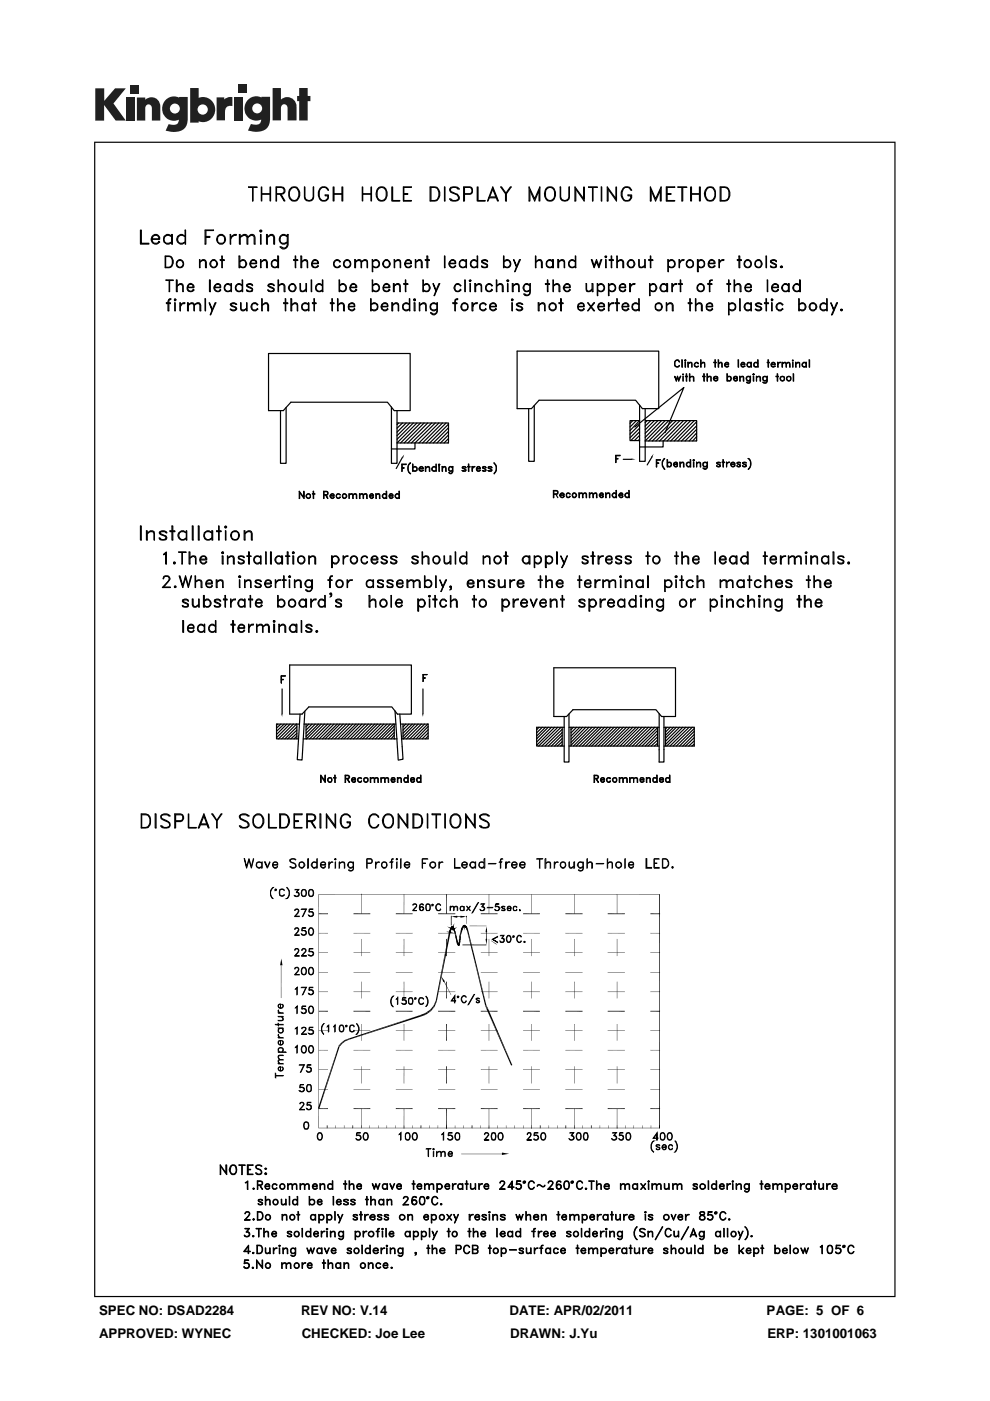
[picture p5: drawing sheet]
<svg xmlns="http://www.w3.org/2000/svg" width="210mm" height="297mm" viewBox="0 0 210 297" stroke-linecap="round" stroke-linejoin="round" font-family="sans-serif">
<defs><g id="words">
<g font-size="2.8">
<text x="21" y="278.7">SPEC NO: DSAD2284</text>
<text x="63.8" y="278.7">REV NO: V.14</text>
<text x="108.1" y="278.7">DATE: APR/02/2011</text>
<text x="162.6" y="278.7">PAGE: 5 OF 6</text>
<text x="21" y="283.6">APPROVED: WYNEC</text>
<text x="64" y="283.6">CHECKED: Joe Lee</text>
<text x="108.2" y="283.6">DRAWN: J.Yu</text>
<text x="162.8" y="283.6">ERP: 1301001063</text>
</g>
</g></defs>
<g fill="#231f20">
<path d="M20.2 18.7h1.9v2.7l2.3-2.7h2.3l-2.6 3.2 2.6 3.7h-2.2l-2.4-3.3v3.3h-1.9z"/>
<path d="M26.7 20.7h1.8v4.9h-1.8z"/>
<path d="M49.6 20.7h1.8v4.9h-1.8z"/>
<path d="M27.6 18h1.8v1.8h-1.8z"/>
<path d="M50.6 17.9h1.8v1.8h-1.8z"/>
<path d="M29 20.7h1.8v.4a1.9 1.9 0 0 1 2.2-.3 1.9 1.9 0 0 1 1 2v2.8h-1.8v-2.7a.7 .7 0 0 0-.7-.8 .7 .7 0 0 0-.7 .8v2.7h-1.8z"/>
<path d="M45.9 20.6h1.7v.5a2.02 2.02 0 0 1 1.7-.5v1.9h-.2a1.12 1.12 0 0 0-1.4 1.3v1.7h-1.8z"/>
<path d="M57.8 18.7h1.8v2.4a1.98 1.98 0 0 1 2.2-.3 1.98 1.98 0 0 1 1.1 2v2.7h-1.9v-2.6a.7 .7 0 0 0-.7-.8 .7 .7 0 0 0-.7 .8v2.6h-1.8z"/>
<path d="M63.5 18.7h1.8v1.6h.5v1.1h-.5v4.1h-1.8v-4.1h-.5v-1.1h.5z"/>
<path d="M40.3 18.7v7.3h1.8v-.3a2.63 2.63 0 0 0 3.5-2.5 2.63 2.63 0 0 0-3.5-2.5v-2zM41.9 23.2a1.1 1.1 0 0 1 2.2 0 1.1 1.1 0 0 1-2.2 0z"/>
<path d="M35.3 21a2.56 2.56 0 0 0-.6 3.3 2.56 2.56 0 0 0 3.2 1.1 1.09 1.09 0 0 1-1.5 1.1l-.6-.2-.7 1.4a5.3 5.3 0 0 0 3.8-.2 2.69 2.69 0 0 0 .9-2.4v-4.5h-1.8v.1l-.8-.2a2.44 2.44 0 0 0-1.9 .5zM36 23a1.06 1.06 0 0 1 2.1 0 1.06 1.06 0 0 1-2.1 0z"/>
<path d="M52.8 21a2.56 2.56 0 0 0-.6 3.3 2.56 2.56 0 0 0 3.2 1 1.09 1.09 0 0 1-1.5 1.1l-.7-.1-.6 1.4a5.3 5.3 0 0 0 3.7-.3 2.69 2.69 0 0 0 1-2.3v-4.6h-1.8v.2l-.9-.3a2.44 2.44 0 0 0-1.8 .6zM53.5 23a1.06 1.06 0 0 1 2.1 0 1.06 1.06 0 0 1-2.1 0z"/>
</g>
<g fill="#000">
<path d="M85.7 96.4l-.2 .7-.3-.1zM134 97.2l.8 .2-.8 .1zM138.6 96.2l-.2 .8-.3-.1zM59.7 151.3h.2l-.1 .7zM89.5 151.3h.3l-.1 .7zM67.6 193.7h2l-2 .1zM67.6 193.8l2-.1v.1zM67.6 197.8h2zM67.6 197.9l2-.1zM95.3 197.4l.2 .2-.2-.1zM95.4 197.1l.2 .3-.2-.1zM95.4 197.1l.3 .1z"/>
<path d="M95.5 196.9l.2 .2-.2-.1zM95.3 197.4l.3 .1-.1 .1zM95.4 197.1l.3 .1-.1 .2zM95.7 196.5l.2 .3-.3-.2zM95.5 196.9l.3 .1-.1 .1zM95.7 196.5l.3 .3zM96 196.9l.3-.1zM96.1 197h.4l-.4 .2zM96.1 197.2h.4zM96.2 197.3l.4 .2h-.3zM96 196.9l.3-.2zM96.3 197.5l.3 .1-.2 .1z"/>
<path d="M96.1 197h.4zM96.1 197.2l.4-.2v.2zM96.2 197.3l.3-.1 .1 .3zM96.4 197.8l.4 .6-.2 .1zM96.3 197.5h.3v.1zM96.6 198.5l.3 .1h-.3zM96.6 198.6l.3 .3h-.3zM96.6 198.9l.4 .3h-.3zM96.7 199.2l.4 .3-.3 .1zM96.4 197.8l.2-.1 .2 .7zM96.6 198.5l.2-.1 .1 .2zM96.8 199.6l.4 .1-.4 .1z"/>
<path d="M96.8 199.8l.4 .1-.3 .2zM96.6 198.6h.3v.3zM96.6 198.9l.3-.1 .1 .4zM95.7 194.3l1.3-.1v.4zM96.7 199.2h.3l.1 .3zM96.8 199.6l.3-.1 .1 .2zM96.8 199.8l.4-.1v.2zM96.9 200.1l.3-.2 .1 .2zM97.3 199.7l.3 .2h-.4zM97.3 199.3l.4 .4h-.4zM97.4 198.9l.3 .5-.4-.1zM97.4 198.6l.3 .4-.3-.1z"/>
<path d="M97.5 198.4l.2 .2h-.3zM97.7 197.1v1.2l-.2-.1zM97.5 198.2l.2 .2h-.2zM97.3 199.7h.4l-.1 .2zM97.7 194.2l1.2 .1-1.2 .3zM97.3 199.3l.4 .1v.3zM97.4 198.9l.3 .1v.4zM97.7 197.1l.4 .1-.4 1.1zM97.4 198.6h.3v.4zM97.5 198.4h.2v.2zM97.5 198.2l.2 .2zM97.8 197l.3 .2-.4-.1z"/>
<path d="M97.8 197l.3 .1zM97.9 196.7l.3 .3-.4-.1zM97.9 196.6l.3 .3zM98.1 196.4l.2 .3-.3-.2zM97.8 197l.3 .2zM98.1 196.4l.2 .2zM97.9 196.7l.3 .3zM97.9 196.6l.4 .2-.1 .1zM98.3 196.2l.1 .3-.2-.2zM98.1 196.4l.2 .2v.1zM98.3 196.2l.1 .2zM98.3 196.2l.1-.1 .1 .3z"/>
<path d="M98.3 196.2l.1 .3zM98.3 196.2l.2 .2zM98.6 196.4l.2-.1zM98.7 196.6l.3-.1zM98.8 196.2v.1l-.2 .1zM98.8 196.7l.3-.1zM98.8 194.2l.1 1.7zM98.8 196.8l.4 .1-.3 .1zM98.9 197h.4zM98.9 197.1h.4zM98.8 196.8l.3-.2 .1 .3zM98.9 197l.3-.1 .1 .1z"/>
<path d="M98.9 197.1l.4-.1zM103.2 196.4l.1 1.2h-.3zM103 199.1h.3l-.1 1.2zM104.2 199.4l1.2 .8zM104.2 199.5l1.2 .7-.1 .1zM137.9 193.7h2l-2 .1zM137.9 193.8l2-.1v.1zM137.9 197.8h2zM137.9 197.9l2-.1zM59.7 203.2l.2 1.5h-.5zM67.6 202h2zM67.6 206.1h2z"/>
<path d="M67.6 206.2l2-.1zM67.6 210.2h2zM67.6 210.3l2-.1zM67.6 214.3h2l-2 .2zM67.6 214.5l2-.2v.2zM67.6 218.5h2zM89 215.2l1.1-.4 .2 .4zM89 215.2h1.3l-1.2 .4zM90.1 214.8l1-.7 .3 .3zM90.1 214.8l1.3-.4-1.1 .8zM91.9 213.3l.3 .2-1.1 .6zM91.1 214.1l1.1-.6-.8 .9z"/>
<path d="M92.4 212.2l.3 .1-.8 1zM92.7 212.3l-.5 1.2-.3-.2zM95.2 197.7l-2.5 14.5h-.3zM95.2 197.7h.3l-2.8 14.5zM93.6 207l.8 1-.4 .2zM94.1 208l1.6 2.9zM94.1 208h.1l1.5 2.9zM96.9 200.1h.4l-.3 .2zM97 200.3l.3-.1-.2 .2zM97.2 200l.3 .3-.3-.1zM97.2 199.9l.4 .2zM97 200.3l.3-.2z"/>
<path d="M97.3 200.2l-.1 .3-.1-.1zM97.2 200l.4 .1-.1 .2zM97.2 199.9h.4v.2zM99 197.2l1.5 4.8h-.3zM100.2 202l3 11.1-.3 .1zM99 197.2l.3-.1 1.2 4.9zM100.2 202h.3l2.7 11.1zM102.9 213.2l.3-.1v.8zM103.2 213.9l5.5 11.9-.3 .1zM103.2 213.1l.3 .7-.3 .1zM103.2 213.9l.3-.1 5.2 12zM137.9 202h2z"/>
<path d="M137.9 206.1h2zM137.9 206.2l2-.1zM137.9 210.2h2zM137.9 210.3l2-.1zM137.9 214.3h2l-2 .2zM137.9 214.5l2-.2v.2zM137.9 218.5h2zM71.8 221.8l-4.1 13.3-.2-.1zM67.6 226.8h2zM67.6 230.9h2zM67.6 231l2-.1zM67.6 235h2l-2 .1z"/>
<path d="M67.6 235.1l2-.1v.1zM67.6 222.6h2zM67.6 222.7l2-.1zM71.8 221.8l.2 .1-4.3 13.2zM69.3 238.6l.2 .6h-.2zM69.3 238.6h.2v.6zM71.2 238.6l.1 .6zM72.4 221.1l.2 .2-.8 .5zM71.8 221.8l.8-.5-.6 .6zM73 238.6v.6zM72.4 221.1l.7-.6 .2 .2zM72.4 221.1l.9-.4-.7 .6z"/>
<path d="M74.1 220.2l14.9-5-14.9 5.2zM73.1 220.5l1-.3v.2zM74.1 220.4l14.9-5.2 .1 .4zM73.1 220.5l1-.1-.8 .3zM74.7 238.6l.2 .6h-.2zM74.7 238.6h.2v.6zM76.6 238.6l.1 .6zM78.4 238.6l.1 .6zM80.2 238.6l.1 .6zM82 238.6l.1 .6zM83.8 238.6l.1 .6zM85.6 238.6l.1 .6z"/>
<path d="M87.4 238.6l.1 .6zM89.2 238.6l.2 .6h-.2zM89.2 238.6h.2v.6zM91.1 238.6v.6zM92.8 238.6l.1 .6zM94.6 238.6l.2 .6h-.2zM94.6 238.6h.2v.6zM96.5 238.6l.1 .6zM98.3 238.6v.6zM100 238.6l.2 .6h-.2zM100 238.6h.2v.6zM101.9 238.6l.1 .6z"/>
<path d="M103.7 238.6l.1 .6zM105.5 238.6l.1 .6zM107.3 238.6l.1 .6zM109.1 238.6l.1 .6zM110.9 238.6l.1 .6zM112.7 238.6l.1 .6zM114.5 238.6l.2 .6h-.2zM114.5 238.6h.2v.6zM116.4 238.6l.1 .6zM118.1 238.6l.1 .6zM119.9 238.6l.2 .6h-.2zM119.9 238.6h.2v.6z"/>
<path d="M121.8 238.6l.1 .6zM123.6 238.6v.6zM125.3 238.6l.2 .6h-.2zM125.3 238.6h.2v.6zM127.2 238.6l.1 .6zM129 238.6l.1 .6zM130.8 238.6l.1 .6zM132.6 238.6l.1 .6zM134.4 238.6l.1 .6zM136.3 238.6v.6zM137.9 226.8h2zM137.9 230.9h2z"/>
<path d="M137.9 231l2-.1zM137.9 235h2l-2 .1zM137.9 235.1l2-.1v.1zM137.9 222.6h2zM137.9 222.7l2-.1zM138 238.6l.1 .6zM139.8 238.6l.2 .6h-.2zM139.8 238.6h.2v.6zM106.5 244.4l1.5 .2-1.5 .3z"/>
<path d="M20 30v245h169.9v-245zM20.2 30.3h169.5v244.5h-169.5z"/>
</g>
<g fill="none" stroke="#000" stroke-width=".25">
<path d="M52.7 39.6l1.8 .1zM53.6 39.7v2.9l.1-2.9M55.4 39.6l.1 3zM57.3 39.6l.1 3zM61.9 39.7l.8-.1a1.68 1.68 0 0 1 0 3 1.35 1.35 0 0 1-1.4-1.9l.1-.4zM61.9 39.9a.97 .97 0 0 1 1-.1 .97 .97 0 0 1 .5 .9 1.51 1.51 0 0 1-.9 1.8 1.45 1.45 0 0 1-1.2-1.1 1.45 1.45 0 0 1 .6-1.5zM64.6 39.6l.1 2.2a.9 .9 0 0 0 .8 .7 .9 .9 0 0 0 .9-.7v-2.2l.1 2.2a.98 .98 0 0 1-1 .8 .98 .98 0 0 1-.9-.8zM67.9 39.9a1.06 1.06 0 0 1 1.8 .4 1.01 1.01 0 0 0-1.2-.6 1.01 1.01 0 0 0-.8 1 1.45 1.45 0 0 0 .7 1.8 1.03 1.03 0 0 0 1.2-.6v-.4h-.6v-.2h.7a1.02 1.02 0 0 1-.7 1.3 1.02 1.02 0 0 1-1.3-.7 1.86 1.86 0 0 1 .2-2zM70.7 39.6h.1v3h-.1zM72.5 39.6h.2v3h-.2zM76.8 39.6l.1 3zM78.7 39.6l.1 3z"/>
<path d="M80.4 39.7a1.14 1.14 0 0 1 1.7 1 1.34 1.34 0 0 1-.3 1.5 1.34 1.34 0 0 1-1.4 .3 1.87 1.87 0 0 1 0-2.8zM80.4 39.9a.97 .97 0 0 1 1-.1 .97 .97 0 0 1 .5 .9 1.32 1.32 0 0 1-.8 1.8 .99 .99 0 0 1-1.1-1l.1-1.2zM83.1 39.6h.2v2.9l1.5 .1h-1.7zM85.6 39.6h1.7l-1.7 .1v2.8l1.7 .1h-1.7zM91.2 39.6h1a1.51 1.51 0 0 1 1.1 1.9 1.44 1.44 0 0 1-1.1 1.1h-1zM91.4 39.7h.8a1.54 1.54 0 0 1 .9 1.4 1.54 1.54 0 0 1-.9 1.4h-.8zM94.3 39.6l.1 3zM95.6 39.7a1.62 1.62 0 0 1 1.8 .4h-.3l-.1-.2a1.04 1.04 0 0 0-1.5 .2l.1 .6 1 .4a.76 .76 0 0 1 .8 .7 .76 .76 0 0 1-.8 .8l-1-.1-.2-.3 .4 .2a1.1 1.1 0 0 0 1.4-.2 .97 .97 0 0 0-.6-1 1.28 1.28 0 0 1-1.2-.9zM101.2 39.6h.2v2.9l1.5 .1h-1.7zM104.5 39.6l1.2 3h-.2l-1-2.5-1.1 2.5zM112.2 39.6l1.2 2.6 1.1-2.6v3h-.2v-2.3l-.9 2.3-1-2.3v2.3h-.2zM116.1 39.7a1.14 1.14 0 0 1 1.7 1 1.34 1.34 0 0 1-.3 1.5 1.34 1.34 0 0 1-1.4 .3 1.87 1.87 0 0 1 0-2.8z"/>
<path d="M116.1 39.9a.97 .97 0 0 1 1-.1 .97 .97 0 0 1 .5 .9 1.32 1.32 0 0 1-.8 1.8 .99 .99 0 0 1-1.1-1l.1-1.2zM118.8 39.6l.1 2.2a.9 .9 0 0 0 .9 .7 .9 .9 0 0 0 .9-.7v-2.2l.1 2.2a.98 .98 0 0 1-1 .8 .98 .98 0 0 1-1-.8zM122 39.6l1.8 2.6 .1-2.6v3l-1.8-2.5v2.5h-.1zM124.8 39.6l1.9 .1zM125.7 39.7v2.9l.1-2.9M127.5 39.6l.1 3zM128.8 39.6l1.9 2.6 .1-2.6v3l-1.8-2.5v2.5h-.2zM132.2 39.9a1.11 1.11 0 0 1 1.8 .4l-.8-.6h-.6a1.72 1.72 0 0 0 0 2.8h.6a.97 .97 0 0 0 .6-1h-.6v-.2h.8a1.06 1.06 0 0 1-.8 1.3 1.06 1.06 0 0 1-1.3-.7 1.78 1.78 0 0 1 .3-2zM137.9 39.6l1.1 2.6 1.2-2.6v3h-.1v-2.3l-1.1 2.3-.9-2.3v2.3h-.2zM141.3 39.6h1.8l-1.6 .1v2.8l1.6 .1h-1.8zM143.8 39.6l1.8 .1zM144.6 39.7v2.9h.2v-2.9"/>
<path d="M146.5 39.6h.2v3h-.2zM148.4 39.6h.1v3h-.1zM150 39.7a1.1 1.1 0 0 1 1.2 0 1.1 1.1 0 0 1 .5 1 1.47 1.47 0 0 1-.8 1.9 1.39 1.39 0 0 1-1.5-1.7zM150 39.9a1.02 1.02 0 0 1 1.7 .8 1.51 1.51 0 0 1-.9 1.8 1.01 1.01 0 0 1-1.2-1v-.8zM152.8 39.6h1a1.37 1.37 0 0 1 1 1.9 1.16 1.16 0 0 1-1 1.1h-1zM152.9 39.7h.9a1.54 1.54 0 0 1 .9 1.4 1.54 1.54 0 0 1-.9 1.4h-.9zM29.8 48.8h.2v2.8h1.6v.2h-1.8zM32.2 50.7h1.5l-.2-.6a.78 .78 0 0 0-1.1 0 .93 .93 0 0 0 .4 1.5l.7-.1 .2-.3 .2 .1a.99 .99 0 0 1-1.4 .3 .99 .99 0 0 1-.3-1.3 .99 .99 0 0 1 1.3-.4l.4 .4v.4h-1.7M34.8 50.1a.95 .95 0 0 1 1.6 0l-.6-.2a.89 .89 0 0 0-1 1l.2 .4 .4 .3 1-.3a1 1 0 0 1-1.4 .2 1 1 0 0 1-.2-1.4zM35 54.3h.9a1.3 1.3 0 0 1 .9 1.2 1.3 1.3 0 0 1-.9 1.2h-.9zM35.1 54.4h.8a1.26 1.26 0 0 1 .4 2l-.4 .3h-.8zM35.2 59.4l1.5 .1z"/>
<path d="M35.9 59.5v2.3l.1-2.3M36.4 49.7h.2v2.1h-.2zM37.4 59.4h.2v2.4h-.2zM37.7 50.1a.95 .95 0 0 1 1.6 0l-.6-.2a.89 .89 0 0 0-1 1l.1 .4 .5 .3 1-.3a1 1 0 0 1-1.4 .2 1 1 0 0 1-.2-1.4zM37.7 55.3h.9l.2 .5a.7 .7 0 0 1-.6 .9 .7 .7 0 0 1-.7-.9zM39.3 48.8l.1 3zM42.3 55.1l.1 1.6zM42.4 55.6l.6-.5 .6 .1 .2 .4v1.1h-.2v-1.1a.54 .54 0 0 0-.9-.3zM43.5 48.8h1.8l-1.6 .1v2.9h-.2zM43.7 50.1h.8v.2h-.8M44.4 59.4h.2v2.4h-.2zM46.2 50.1a.94 .94 0 0 1 1.4 0 1.1 1.1 0 0 1-.5 1.5l-.7-.1a1.39 1.39 0 0 1-.2-1.4z"/>
<path d="M46.4 49.9a.96 .96 0 0 1 1.3 .3 .96 .96 0 0 1-.3 1.3 .96 .96 0 0 1-1.3-.2 1.07 1.07 0 0 1 .3-1.4zM46.7 55.1h.9v.1h-.9zM47.1 54.3v2.4zM48.8 49.7l.1 2.1zM49.1 50.1l.6-.4h.4v.2a1.22 1.22 0 0 0-1.2 .8zM50.7 54.3h.2v2.4h-.2zM50.8 49.7h.1v2.1h-.1zM50.9 55.5a.83 .83 0 0 1 1.3-.1 .83 .83 0 0 1-.2 1.3 .85 .85 0 0 1-1.1-.3l.5 .3a.75 .75 0 0 0 .7-.6 .75 .75 0 0 0-.4-.9zM51.4 49.9l.3-.2 .7 .2 .2 .4v1.5h-.2v-1.5l-.2-.2a.88 .88 0 0 0-1.3 .2zM51.4 59.4l.1 2.4zM53 49.9l.2-.2 .7 .2 .2 .4v1.5h-.2l-.1-1.7a.87 .87 0 0 0-1.2 .2zM53.1 55.8h1.2v-.2a.65 .65 0 0 0-.8-.3 .65 .65 0 0 0-.4 .8 .62 .62 0 0 0 .5 .6 .62 .62 0 0 0 .7-.4l.1 .1a.82 .82 0 0 1-1.1 .1 .82 .82 0 0 1-.1-1.1 .82 .82 0 0 1 1.1-.1l.1 .6h-1.3"/>
<path d="M55.1 48.9l.3-.1 .1 .2-.2 .2zM55.3 55.1l.1 1.6zM55.3 48.9h.1M55.3 49.7l.1 2.1zM55.3 48.9l.1 .1zM55.4 55.6l.5-.5h.5l.3 .5v1.1h-.2v-1.1a.48 .48 0 0 0-.7-.3zM55.5 41.1h1.8M55.5 41.2h1.8M56.5 49.7h.2v2.1h-.2zM57.1 49.9l.3-.2 .7 .2 .1 .4v1.5h-.1l-.1-1.7a.87 .87 0 0 0-1.3 .2zM57.9 55.2a.6 .6 0 0 1 1 .3l-.4-.3a.73 .73 0 0 0-.9 .7 .73 .73 0 0 0 .9 .8l.4-.3a.8 .8 0 0 1-1.3 .1 .8 .8 0 0 1 .3-1.3zM58.7 41.1h1l.4-.2 .2-.2-.2-.8-.4-.2h-1l-.1 2.9v-3h1.1a.76 .76 0 0 1 .7 .8 .76 .76 0 0 1-.7 .8h-1"/>
<path d="M58.9 54.3h.2v2.4h-.2zM59 59.4l.1 2.4zM59.4 41.2l.9 1.4h.1l-.8-1.4M59.7 49.9a.85 .85 0 0 1 1.2 .2l-1-.2a.88 .88 0 0 0-.5 1 .88 .88 0 0 0 .9 .7l.6-.3a.98 .98 0 0 1-1.5 .1 .98 .98 0 0 1 .3-1.5zM60.9 49.7h.2v2.2a.91 .91 0 0 1-.7 .9 .91 .91 0 0 1-1-.5l.8 .3 .6-.3 .1-.4zM62.3 55.1h.8v.1h-.8zM62.6 54.3l.1 2.4zM63.8 54.3h.2v2.4h-.2zM64 55.6l.6-.5 .6 .1 .1 1.5-.1-1.1a.58 .58 0 0 0-.9-.3zM66 59.4l.1 2.4zM66.2 55.8h1.2v-.2a.6 .6 0 0 0-1-.3l-.2 .5a.65 .65 0 0 0 .4 .8 .65 .65 0 0 0 .8-.3l.1 .1-.2 .3h-.6a.84 .84 0 0 1-.6-1 .84 .84 0 0 1 1-.6l.4 .5v.3h-1.3M68.4 59.4l.1 2.4z"/>
<path d="M70.8 55.5a.74 .74 0 0 1 .7-.5 .74 .74 0 0 1 .7 .5l-.2 .1a.6 .6 0 0 0-.9-.3l-.3 .5a.65 .65 0 0 0 .4 .8 .65 .65 0 0 0 .8-.3l.2 .1a.82 .82 0 0 1-1.2 .2 .82 .82 0 0 1-.2-1.1zM70.8 41.1h1.7M70.8 41.2h1.7M71.9 59.4l.1 2.4zM73.2 55.3h.9l.2 .5a.7 .7 0 0 1-.7 .9 .7 .7 0 0 1-.6-.9zM75.2 55.1h.2v1.6h-.2zM75.4 55.6l.6-.5 .6 .1 .1 1.5-.1-1.1a.58 .58 0 0 0-.9-.3zM76.9 41.1h1.8M76.9 41.2h1.8M77 55.2l.3-.1 .6 .1v1.5v-1.1a.54 .54 0 0 0-.9-.3l-.3 .3zM79 55.1v2.5zM79 59.4v2.4z"/>
<path d="M83.6 55.1l.1 1.6zM83.7 55.6l.6-.5 .6 .1 .1 1.5-.1-1.1a.54 .54 0 0 0-.9-.3zM85.6 41.1h.9l-.9 .1M86 55.8h1.2l-.2-.5a.74 .74 0 0 0-1 .4 .74 .74 0 0 0 .4 1h.4l.4-.4 .1 .1a.82 .82 0 0 1-1.2 .1 .82 .82 0 0 1-.1-1.1 .82 .82 0 0 1 1.2-.1l.1 .6h-1.3M86 59.4l.1 2.4zM88.1 55.1l.1 1.6zM88.2 55.6l.6-.5h.4l.3 .5v1.1h-.1v-1.1a.48 .48 0 0 0-.8-.3zM89.7 59.4l.1 2.4zM90.2 55.1h.9v.1h-.9zM90.6 54.3h.1v2.4h-.1zM94.3 54.3l.1 2.4zM95.4 55.8h1.2v-.2a.71 .71 0 0 0-1.2 0 .71 .71 0 0 0 .4 1.1h.4l.4-.4v.1a.79 .79 0 0 1-1.1 .2 .79 .79 0 0 1-.1-1.1l.4-.4a.74 .74 0 0 1 .8 .8h-1.2"/>
<path d="M97.5 55.5a.74 .74 0 0 1 .7-.5 .74 .74 0 0 1 .6 .5l-.5-.3a.73 .73 0 0 0-.8 .7 .73 .73 0 0 0 .8 .8l.5-.3a.82 .82 0 0 1-1.1 .2 .82 .82 0 0 1-.2-1.1zM98.5 41.1h1.2l.2-.2a.75 .75 0 0 0-.2-1.2h-1.2v2.9h-.2v-3l1.6 .1a.84 .84 0 0 1-.2 1.5h-1.2M98.6 59.4l.1 2.4zM98.8 55.1l.1 1.6zM99.5 59.5h.4l-.1 .2zM99.7 59.5h.1M99.7 59.5h.1zM101.2 54.3l.1 2.4zM102.2 55.6a1.28 1.28 0 0 1 1.2 .8 .73 .73 0 0 1-1.3 0l.3 .3M102.2 56.5l.5 .2 .6-.2M102.2 55.3h1.1M102.4 55.2l-.2 .3 .2 .1"/>
<path d="M103.2 55.2l.2 .3-.1-.3a.75 .75 0 0 0-1.2 .3l.4 .3 .8 .4M103.2 56.1v.6M103.7 41.9h1.7M103.8 41.8h1.4M105.3 59.4l.1 2.4zM106.8 54.3l.1 2.4zM107.2 41.1l1-1.5h.2l-1 1.5v1.5h-.2v-1.5l-1-1.5h.2l1 1.5M107.5 59.5l.2-.1 .2 .1-.3 .2zM107.6 59.5h.1M107.6 59.5h.1zM109.6 56.5l-.7-1.4 .7 1.6M110.2 55.1h.2l-1.2 2.5z"/>
<path d="M113.6 54.3l.1 2.4zM113.7 55.6l.5-.5h.5l.3 .5v1.1h-.2v-1.1a.54 .54 0 0 0-.8-.3zM116.1 59.4l.1 2.4zM116.2 55.2a.6 .6 0 0 1 1 .3l-.4-.3a.73 .73 0 0 0-.9 .7 .73 .73 0 0 0 .9 .8l.4-.3a.8 .8 0 0 1-1.3 .1 .8 .8 0 0 1 .3-1.3zM117.2 55.1h.2v1.6h-.2zM117.3 59.4l.1 2.4zM118.3 55.1h.2v1.6h-.2zM118.5 55.6l.6-.5 .6 .1v1.5v-1.1a.58 .58 0 0 0-.9-.3zM122 54.3l.1 2.4zM125.4 55.1h.2l.4 1.3 .5-1.3 .5 1.3 .5-1.3h.1l-.6 1.6-.5-1.2-.5 1.2zM128.3 54.4l.3-.1v.3zM128.5 54.4h.1"/>
<path d="M128.5 55.1l.1 1.6zM128.5 54.4l.1 .1zM129.2 55.1h.9v.1h-.9zM129.7 54.3v2.4zM130.8 54.3l.1 2.4zM130.9 55.6l.6-.5 .6 .1 .2 .4v1.1h-.2v-1.1a.54 .54 0 0 0-.8-.3zM133.6 55.1a.84 .84 0 0 1 1.1 .5 .84 .84 0 0 1-.6 1.1 .84 .84 0 0 1-1.1-.6l.2-.6zM135.5 55.1l.2 1.4a.75 .75 0 0 0 1.1-.2 .89 .89 0 0 1-1.2 .4zM136.8 55.1v1.6zM137.6 55.1h.9v.1h-.9zM137.9 54.3l.1 2.4zM141.5 41.1h.8l-.8 .1"/>
<path d="M141.7 55.1l.1 2.5zM144 55.1l.1 1.6zM144.3 59.4l.1 2.4zM144.5 55.2l.6-.1v.1l-.6 .1-.4 .5zM145.9 55.3a.71 .71 0 0 1 1 .2 .71 .71 0 0 1-.3 1 .71 .71 0 0 1-1-.4zM146.7 41.1h1.7M146.7 41.2h1.7M147.9 55.1h.2v2.5h-.2zM148.3 55.2a.79 .79 0 0 1 1 .2 .79 .79 0 0 1-.1 1.1 .79 .79 0 0 1-1.1-.1l.4 .3a.73 .73 0 0 0 .9-.8 .73 .73 0 0 0-.9-.7l-.4 .3zM150.3 55.8h1.2v-.2a.6 .6 0 0 0-.9-.3l-.3 .5a.65 .65 0 0 0 .4 .8 .65 .65 0 0 0 .8-.3l.2 .1-.3 .3h-.6a.84 .84 0 0 1-.6-1 .84 .84 0 0 1 1.1-.6l.4 .5v.3h-1.4M150.7 59.5l-.1 .3-.1 2v-2l.1-.3 .5-.1-.5 .1M152.5 55.1l.1 1.6z"/>
<path d="M152.7 55.5l.5-.4h.3v.1a.74 .74 0 0 0-.9 .6zM154.5 59.4l.1 2.4zM155.7 59.4l.1 2.4zM156.4 55.1h.8v.1h-.8zM156.7 54.3h.2v2.4h-.2zM158.2 55.3h.8l.3 .5a.7 .7 0 0 1-.7 .9 .7 .7 0 0 1-.7-.9zM160.5 55.2a.79 .79 0 0 1 1 .2 .79 .79 0 0 1 0 1 .8 .8 0 0 1-1.3 .1 .8 .8 0 0 1 .3-1.3zM162.5 54.3l.1 2.4zM162.7 59.4l.1 2.4zM163.5 55.6a1.28 1.28 0 0 1 1.2 .8 .73 .73 0 0 1-1.3 0l.3 .3M163.5 56.5l.4 .2 .7-.2M163.5 55.3h1.1"/>
<path d="M163.7 55.2l-.2 .3 .2 .1M164.5 55.2l.2 .3-.1-.3a.75 .75 0 0 0-1.2 .3l.4 .3 .8 .4M164.5 56.1v.6M165.5 56.5l.3-.1 .2 .3h-.3zM165.7 56.5h.1M165.7 56.5l.1 .2zM169.6 59.4h.2v2.4h-.2zM35.3 64.2h.8v.2h-.8zM35.9 63.5l-.1 2.4h-.2v-2l.4-.5h.2v.1l-.4 .1M37.1 63.4l.2 .1-.1 .3-.2-.2zM37.1 63.5h.1M37.1 64.2l.1 1.7z"/>
<path d="M37.1 63.5l.1 .1zM37.6 60.6l.6-.5 .6 .2v1.5v-1.2a.54 .54 0 0 0-.9-.2zM38.2 64.2l.1 1.7zM38.4 64.5l.4-.3h.4v.2l-.6 .1-.3 .5zM39.8 64.2h.1v1.7h-.1zM39.8 60.9h1.2v-.3a.6 .6 0 0 0-1-.2l-.2 .5a.69 .69 0 0 0 .3 .7 .69 .69 0 0 0 .8 0l.1-.3 .1 .2-.2 .2-.6 .1a.84 .84 0 0 1-.6-1 .84 .84 0 0 1 1-.6l.4 .4v.4h-1.3M39.9 64.7l.6-.5 .6 .2 .1 1.5-.1-1.2a.54 .54 0 0 0-.8-.2zM41.2 64.7l.6-.5h.4l.4 .5v1.2h-.2v-1.2a.54 .54 0 0 0-.8-.2zM43.5 63.4l.1 2.5zM45 65.6l-.6-1.4 .6 1.7M45.5 60.9h1.2v-.3a.68 .68 0 0 0-1.1-.1 .68 .68 0 0 0 .2 1.1l.6 .1 .3-.4 .1 .2a.82 .82 0 0 1-1.2 .1 .82 .82 0 0 1 0-1.2 .82 .82 0 0 1 1.1 0l.1 .6h-1.3M45.6 64.2h.2l-1.2 2.5z"/>
<path d="M49 64.7l1 .4 .2 .5a.82 .82 0 0 1-1.4 0l.3 .1M49 64.5h1M49 65.6h1M49 60.1l.1 1.7zM49.1 64.4v.4M49.9 64.4l.3 .1a.82 .82 0 0 0-1.4 0l.4 .5 .8 .3M49.9 65.1v.6M51 64.2l.1 1.2a.54 .54 0 0 0 .9 .2l.3-.2-.6 .5-.6-.2zM52.3 64.2l.1 1.7zM52.4 60.6l1.1 .6 .1 .3a.73 .73 0 0 1-1.3 0l.3 .2M52.4 61.6l.4 .1 .7-.1M52.4 60.4h1.1"/>
<path d="M52.6 60.3l-.2 .3 .2 .1M53.4 64.5l.4-.3h.5l.4 .3-.1 .2-.3-.3a.71 .71 0 0 0-.9 .5 .71 .71 0 0 0 .4 .8h.5l.3-.3 .1 .2a.81 .81 0 0 1-1.2 .1 .81 .81 0 0 1-.1-1.2zM53.4 61.2v.5M53.4 60.3l.2 .3-.1-.3a.75 .75 0 0 0-1.2 .3l.3 .3 .9 .3M55.5 63.4l.1 2.5zM55.6 64.7l.6-.5h.4l.4 .5v1.2h-.2v-1.2a.48 .48 0 0 0-.8-.2zM57 60.6l1.1 .6v.5a1.01 1.01 0 0 1-1.3-.2h.2v.2M57 75h30v12.1h-3.4l-1.4-1.8h-20.5l-1.6 1.8h-3.1zM57 60.4h1.1M57 61.6l.3 .1 .8-.1M57 60.3v.4M57.9 60.3l.2 .3a.74 .74 0 0 0-.6-.5 .74 .74 0 0 0-.7 .5l1.3 .6"/>
<path d="M57.9 61.2l.2 .1-.2 .4M59.1 60.6l.6-.5 .6 .2 .1 .3v1.2h-.1v-1.2a.54 .54 0 0 0-.9-.2zM60.2 64.2h.8v.2h-.8zM60.5 63.4l.1 2.5zM61.7 63.4h.2v2.5h-.2zM61.9 64.7l.6-.5 .6 .2v1.5v-1.2a.58 .58 0 0 0-.9-.2zM63.6 60.1l.2 1.5 .5 .1 .6-.4-.3 .4h-.9zM64.1 64.5l.5-.3h.3l.5 .3a.96 .96 0 0 0-1.2 0 .82 .82 0 0 0 .1 1.1l.6 .1 .5-.1-.5 .3h-.3a1.01 1.01 0 0 1-.5-1.4zM64.9 60.1l.1 1.7zM65.4 64.2l.1 1.7zM66.3 64.2h.7v.2h-.7zM66.6 63.4l.1 2.5z"/>
<path d="M70.1 64.2h.7v.2h-.7zM70.4 63.4l.1 2.5zM71.6 63.4l.1 2.5zM71.7 64.7l.6-.5 .6 .2 .1 .3v1.2h-.1v-1.2a.54 .54 0 0 0-.9-.2zM74 65h1.2v-.3a.66 .66 0 0 0-1.1-.2 .98 .98 0 0 0 .1 1.1 .6 .6 0 0 0 1-.2v.2l-.1 .1-.6 .2a1.01 1.01 0 0 1-.5-1.4l.5-.3a.66 .66 0 0 1 .7 .8h-1.2M74.3 60.9h1.2v-.3a.6 .6 0 0 0-.9-.2l-.3 .5a.69 .69 0 0 0 .3 .7 .69 .69 0 0 0 .8 0l.1-.3 .2 .2-.3 .2-.6 .1a.84 .84 0 0 1-.5-1 .84 .84 0 0 1 1-.6l.4 .4v.4h-1.4M78.6 63.4l.1 2.5zM78.7 64.5l.5-.3h.4a1.01 1.01 0 0 1 .5 1.4l-.5 .3h-.4l-.5-.3a.96 .96 0 0 0 1.2 0 .82 .82 0 0 0-.1-1.1l-.6-.1zM81 65h1.2l-.1-.5-.7-.1a.72 .72 0 0 0-.3 1 .72 .72 0 0 0 1 .2l.1-.2 .1 .2a.81 .81 0 0 1-1.2 .1 .81 .81 0 0 1-.1-1.2 .81 .81 0 0 1 1.2 0l.1 .5h-1.3M81.3 60.9h1.2v-.3a.68 .68 0 0 0-1.1-.1 .68 .68 0 0 0 .2 1.1l.6 .1 .3-.4 .2 .2-.3 .2-.6 .1a.84 .84 0 0 1-.5-1 .84 .84 0 0 1 1-.6l.4 .4v.4h-1.4M83.1 64.2h.2v1.7h-.2zM83.3 64.7l.6-.5 .6 .2v1.5v-1.2a.58 .58 0 0 0-.9-.2z"/>
<path d="M83.4 60.1h.2v1.7h-.2zM83.6 60.6l.6-.5 .6 .2 .1 1.5-.1-1.2a.54 .54 0 0 0-.8-.2zM85.5 64.5l.5-.3h.3l.5 .3a.96 .96 0 0 0-1.2 0 .82 .82 0 0 0 .1 1.1l.6 .1 .5-.1-.5 .3h-.3a1.01 1.01 0 0 1-.5-1.4zM85.6 60.1h.9v.2h-.9zM86.8 63.4l.1 2.5zM87.8 63.4l.3 .1-.1 .3-.2-.2zM87.8 63.5h.1M87.8 64.2h.2v1.7h-.2zM87.8 63.5l.2 .1zM88.9 64.2l.1 1.7zM89 64.7l.7-.5 .6 .2 .1 1.5-.1-1.2a.58 .58 0 0 0-.8-.2zM89.8 60.6a.83 .83 0 0 1 1.3-.1 .83 .83 0 0 1-.2 1.2 .85 .85 0 0 1-1.1-.2l.5 .2a.75 .75 0 0 0 .8-.5 .75 .75 0 0 0-.5-.9z"/>
<path d="M91.3 64.5l.5-.3h.4l.5 .3a.96 .96 0 0 0-1.2 0 .82 .82 0 0 0 .1 1.1l.6 .1 .5-.1-.5 .3h-.4a1.01 1.01 0 0 1-.5-1.4zM92.5 61.6l-.7-1.5 .7 1.7M92.7 64.2l.1 1.8a.75 .75 0 0 1-.6 .7 .75 .75 0 0 1-.9-.4h.3a.6 .6 0 0 0 .8 .2l.3-.5zM93.1 60.1h.2l-1.2 2.6zM96.1 64.2h.8v.2h-.8zM96.6 60.3a.59 .59 0 0 1 .7-.2 .59 .59 0 0 1 .4 .5 .65 .65 0 0 0-.9-.3 .65 .65 0 0 0-.3 .9 .6 .6 0 0 0 .5 .6 .6 .6 0 0 0 .7-.5v.2a.83 .83 0 0 1-1.2 .1 .83 .83 0 0 1 .1-1.3zM96.6 63.5l-.1 2.4v-2l.1-.4 .5-.1v.1l-.5 .1M98.1 64.4l.6-.2a1.01 1.01 0 0 1 .5 1.4l-.5 .3a.85 .85 0 0 1-.9-.5 .85 .85 0 0 1 .3-1zM99.7 60.1l.1 1.7zM100.1 64.2h.2v1.7h-.2zM100.4 64.5l.5-.3h.3v.2a.74 .74 0 0 0-.9 .6zM100.7 60.1h.2v1.7h-.2z"/>
<path d="M100.9 60.6l.6-.5 .6 .2v1.5v-1.2a.54 .54 0 0 0-.9-.2zM101.8 64.5l.5-.3h.4l.4 .3-.1 .2a.66 .66 0 0 0-1.1-.2 .98 .98 0 0 0 .2 1.1 .6 .6 0 0 0 .9-.2l.1 .2-.2 .1-.6 .2a1.01 1.01 0 0 1-.5-1.4zM103.3 60.3a.68 .68 0 0 1 1.1 .3h-.1a.6 .6 0 0 0-1-.2l-.2 .5a.69 .69 0 0 0 .3 .7 .69 .69 0 0 0 .8 0l.1-.3 .1 .2a.83 .83 0 0 1-1.3 .1 .83 .83 0 0 1 .2-1.3zM103.9 65h1.2v-.3a.6 .6 0 0 0-1-.2 .82 .82 0 0 0 .1 1.1 .6 .6 0 0 0 .9-.2l.2 .2-.5 .3h-.4a1.01 1.01 0 0 1-.5-1.4l.5-.3a.74 .74 0 0 1 .9 .8h-1.4M105.7 60.3l.3-.2 .5 .2 .2 .3v1.2h-.2v-1.2a.54 .54 0 0 0-.8-.2l-.3 .2zM107.6 60.1l.1 1.7zM108.6 63.4l.2 .1-.1 .3-.2-.2zM108.6 63.5h.1M108.6 64.2l.1 1.7zM108.6 63.5l.1 .1zM108.7 60.1h.1v1.7h-.1zM108.8 60.6l.6-.5 .6 .2 .1 1.5-.1-1.2a.54 .54 0 0 0-.8-.2z"/>
<path d="M109.7 74.4h30v12.2h-3.4l-1.5-1.7h-20.5l-1.6 1.7h-3zM109.7 64.5h1M109.7 64.7l1 .4 .2 .5a.82 .82 0 0 1-1.4 0l.3 .1M109.7 65.6h1M109.8 64.4v.4M110.6 64.4l.3 .1a.82 .82 0 0 0-1.4 0l.4 .5 .8 .3M110.6 65.1v.6M111.3 60.3a.68 .68 0 0 1 1.1 .3l-.9-.3a.75 .75 0 0 0-.4 .9 .75 .75 0 0 0 .8 .5l.5-.2a.83 .83 0 0 1-1.3 .1 .83 .83 0 0 1 .2-1.3zM112.4 60.1l.1 1.8a.73 .73 0 0 1-.5 .8 .73 .73 0 0 1-.9-.4l.6 .3a.72 .72 0 0 0 .7-.7zM114.2 64.2h.1v1.7h-.1zM114.3 64.7l.6-.5 .6 .2 .1 1.5-.1-1.2a.58 .58 0 0 0-.8-.2zM115.7 60.1h.8v.2h-.8z"/>
<path d="M116.5 64.5l.5-.3h.4a1.01 1.01 0 0 1 .5 1.4l-.5 .3h-.4a1.01 1.01 0 0 1-.5-1.4zM117.7 60.3l.3-.2 .6 .2 .1 .3v1.2h-.1v-1.2a.54 .54 0 0 0-.9-.2l-.3 .2zM118.6 64.2h.8v.2h-.8zM118.9 63.4h.2v2.5h-.2zM119.7 60.9h1.2v-.3a.66 .66 0 0 0-1-.1 .66 .66 0 0 0-.1 .9 .66 .66 0 0 0 .9 .2l.2-.3v.2a.79 .79 0 0 1-1.1 .2 .79 .79 0 0 1-.1-1.1l.4-.5a.74 .74 0 0 1 .8 .9h-1.2M122.6 65h1.2v-.3a.66 .66 0 0 0-1.1-.2 .98 .98 0 0 0 .2 1.1 .6 .6 0 0 0 .9-.2l.1 .2-.2 .1-.6 .2a1.01 1.01 0 0 1-.5-1.4l.5-.3a.66 .66 0 0 1 .8 .8h-1.3M124.3 60.1l.2 1.5 .5 .1 .6-.4-.3 .4h-.9zM124.7 64.2l1.4 1.7h-.2zM125.6 60.1h.2v1.7h-.2zM125.9 64.2h.2l-1.4 1.7zM126.7 60.1l.1 2.6zM126.9 65h1.2v-.3a.7 .7 0 0 0-1.1-.2l-.1 .6 .2 .5a.72 .72 0 0 0 1-.2l.1 .2-.5 .3a.82 .82 0 0 1-.9-1.1 .82 .82 0 0 1 1.3-.3l.1 .5h-1.3"/>
<path d="M129.1 64.2v1.7zM129.1 60.1v2.6zM129.3 64.5l.4-.3h.5v.2a.88 .88 0 0 0-1.1 .6zM130.5 64.2h.8v.2h-.8zM130.8 63.4l.1 2.5zM131.4 60.9h1.2v-.3a.68 .68 0 0 0-1.1-.1 .68 .68 0 0 0 .2 1.1l.6 .1 .3-.4 .1 .2a.8 .8 0 0 1-1.3 0 .8 .8 0 0 1 .3-1.2 .63 .63 0 0 1 .8-.1 .63 .63 0 0 1 .2 .8h-1.3M132 65h1.2v-.3a.66 .66 0 0 0-1.1-.2 .98 .98 0 0 0 .2 1.1 .6 .6 0 0 0 .9-.2l.2 .2-.5 .3h-.4a1.01 1.01 0 0 1-.5-1.4l.5-.3a.74 .74 0 0 1 .9 .8h-1.4M133.5 60.1h.2v1.7h-.2zM133.8 60.6l.5-.5h.3v.2a.74 .74 0 0 0-.9 .6zM134.1 64.5l.5-.3h.4l.5 .3a.96 .96 0 0 0-1.2 0 .82 .82 0 0 0 .1 1.1l.6 .1 .5-.1-.5 .3h-.4a1.01 1.01 0 0 1-.5-1.4zM135.5 63.4l.1 2.5zM137.8 60.1l.1 2.6z"/>
<path d="M137.9 60.6a.83 .83 0 0 1 1.3-.1 .83 .83 0 0 1-.2 1.2 .85 .85 0 0 1-1.1-.2l.5 .2a.75 .75 0 0 0 .7-.5 .75 .75 0 0 0-.4-.9zM139 64.5l.6-.3a.85 .85 0 0 1 .9 .8 .85 .85 0 0 1-.9 .9 1.01 1.01 0 0 1-.6-1.4zM140.3 60.3l.7-.2 .4 .5-.4-.3h-.4a.76 .76 0 0 0-.4 .9 .76 .76 0 0 0 .8 .5l.4-.2a.83 .83 0 0 1-1.3 .1 .83 .83 0 0 1 .2-1.3zM141.3 64.2l.1 1.7zM141.4 64.7l.6-.5 .6 .2 .2 .3v1.2h-.2v-1.2a.54 .54 0 0 0-.8-.2zM141.4 60.1h.2v1.7h-.2zM142.5 60.1l.1 1.7zM142.9 60.3l.6-.2v.2l-.6 .1-.3 .5zM143.1 79.8l.3 .7 .3-.7 .3 .7 .4-.7-.4 1-.3-.9-.3 .9zM143.2 76.6a.52 .52 0 0 1 .8-.2l.1 .3-.3-.3a.65 .65 0 0 0-.7 .7 .65 .65 0 0 0 .9 .6l.1-.2-.3 .3-.6-.1zM144 60.1h.7v.2h-.7zM144.6 76.3l.1 1.5z"/>
<path d="M144.8 79.4l.1-.1 .1 .1zM144.9 79.4h.1M144.9 79.8v1M145.2 76.4l.2-.1v.3zM145.3 76.4h.1M145.3 76.8l.1 1zM145.3 76.4l.1 .1zM145.4 79.8l.4 .1zM145.6 79.3v1.5zM145.9 76.8l.1 1zM146 64.2h.7v.2h-.7zM146 77.2l.3-.4 .4 .1v.9v-.8l-.4-.1z"/>
<path d="M146.2 79.3l.1 1.5zM146.3 63.4l.1 2.5zM147.5 63.4l.1 2.5zM147.5 76.9a.35 .35 0 0 1 .4-.1 .35 .35 0 0 1 .2 .4 .4 .4 0 0 0-.5-.3 .4 .4 0 0 0-.3 .5l.1 .3h.3l.4-.1-.3 .2-.5-.1a.52 .52 0 0 1 .2-.8zM147.6 64.7l.6-.5 .6 .2 .1 .3v1.2h-.1v-1.2a.54 .54 0 0 0-.9-.2zM148.2 60.4a.71 .71 0 0 1 1 .2 .71 .71 0 0 1-.3 1 .71 .71 0 0 1-1-.4zM148.6 76.3l.1 1.5zM148.7 77.2l.3-.4 .5 .1v.9l-.1-.8-.4-.1zM149 79.8l.5 .1zM149.3 79.3l.1 1.5zM149.9 65h1.2v-.3a.66 .66 0 0 0-1.1-.2 .98 .98 0 0 0 .1 1.1 .6 .6 0 0 0 1-.2v.2l-.1 .1-.6 .2a1.01 1.01 0 0 1-.5-1.4l.5-.3a.66 .66 0 0 1 .7 .8h-1.2M150 79.3v1.5z"/>
<path d="M150.1 60.1h.9v.2h-.9zM151.4 76.8l.5 .1zM151.7 76.3v1.5zM152.3 76.3l.1 1.5zM152.4 77.2l.4-.4h.2l.2 .4v.6l-.1-.8-.3-.1zM153.8 77.2h.7l-.2-.3a.43 .43 0 0 0-.5 .5 .43 .43 0 0 0 .6 .3h.1a.49 .49 0 0 1-.6 0 .49 .49 0 0 1-.1-.6l.2-.3 .5 .2v.3h-.7M154.2 79.3l.1 1.5zM154.2 60.1h.8v.2h-.8zM154.3 79.9a.52 .52 0 0 1 .9 .2 .52 .52 0 0 1-.7 .7l-.2-.3 .2 .2 .5-.1v-.7zM154.5 64.2l.1 2.5zM154.6 64.5l.5-.3h.4a1.01 1.01 0 0 1 .5 1.4l-.5 .3h-.4l-.5-.3a.96 .96 0 0 0 1.2 0 .82 .82 0 0 0-.1-1.1l-.6-.1zM155.8 60.6l.6-.5h.4l.4 .5v1.2h-.2v-1.2a.54 .54 0 0 0-.9-.2z"/>
<path d="M156.6 76.3v1.5zM156.9 79.8l.1 1zM156.9 63.4l.1 2.5zM157.2 77.2h.7a.37 .37 0 0 0-.3-.3 .37 .37 0 0 0-.4 .2v.6h.8l-.3 .1a.47 .47 0 0 1-.5-.6l.3-.4 .3 .1 .2 .3v.1h-.8M158 64.5l.4-.3h.4l.5 .3a.96 .96 0 0 0-1.2 0v1.1a.96 .96 0 0 0 1.2 0l-.5 .3a.85 .85 0 0 1-.9-.4 .85 .85 0 0 1 .1-1zM158.1 60.9h1.2v-.3a.68 .68 0 0 0-1.1-.1 .68 .68 0 0 0 .1 1.1l.6 .1 .4-.4 .1 .2a.8 .8 0 0 1-1.3 0 .8 .8 0 0 1 .2-1.2 .63 .63 0 0 1 .8-.1 .63 .63 0 0 1 .3 .8h-1.3M158.6 76.9l.4-.1 .3 .3-.3-.2a.43 .43 0 0 0-.5 .4 .43 .43 0 0 0 .5 .4h.3a.51 .51 0 0 1-.8 0 .51 .51 0 0 1 .1-.8zM159.1 79.8v1.2l-.1 .2h-.5l-.2-.2 .4 .2 .3-.1zM159.3 64.2l.1 1.7zM159.3 76.8l.1 1zM159.7 79.4l.2-.1v.1zM159.8 79.4h.1"/>
<path d="M159.8 79.8l.1 1zM159.8 79.4h.1zM160 76.9l.5-.1 .2 .3-.5-.2-.3 .3v.5h.8l-.2 .1a.48 .48 0 0 1-.6-.6zM160.4 64.5h1M160.4 64.7l1 .4 .2 .5a.82 .82 0 0 1-1.4 0l.3 .1M160.4 65.6h1M160.5 64.4v.4M160.5 79.8v1M160.7 76.3l.1 1.5zM161.3 64.4l.3 .1a.82 .82 0 0 0-1.4 0l.3 .5 .9 .3M161.3 65.1v.6M161.8 79.9l.3-.1 .6 .1h-.7l-.2 .3 .1 .3 .2 .2 .6-.2a.47 .47 0 0 1-.5 .3 .47 .47 0 0 1-.4-.3z"/>
<path d="M162.1 64.2h.9v.2h-.9zM162.5 63.4l.1 2.5zM162.7 79.8v1.2l-.2 .2h-.5l-.2-.2 .4 .2 .4-.2zM162.7 76.8l.5 .1zM162.9 76.3l.1 1.5zM163.6 77.2h.7a.39 .39 0 0 0-.4-.3 .39 .39 0 0 0-.3 .5l.1 .3h.2h.5l-.3 .1-.5-.1v-.6a.45 .45 0 0 1 .5-.3 .45 .45 0 0 1 .3 .5h-.8M163.7 63.4l.2 .1-.1 .3-.2-.2zM163.7 63.5h.1M163.7 64.2l.1 1.7zM163.7 63.5l.1 .1zM163.8 60.9h1.2v-.3a.72 .72 0 0 0-1-.2l-.2 .5a.67 .67 0 0 0 .4 .8 .67 .67 0 0 0 .8-.4l.1 .2a.82 .82 0 0 1-1.2 .1 .82 .82 0 0 1-.1-1.2 .82 .82 0 0 1 1.2 0l.1 .6h-1.3M164.6 79.8l.5 .1z"/>
<path d="M164.8 64.5l.4-.3h.4l.4 .3v.2l-.4-.3h-.4a.71 .71 0 0 0-.4 .8 .71 .71 0 0 0 .8 .5l.4-.3v.2a.81 .81 0 0 1-1.1 .1 .81 .81 0 0 1-.1-1.2zM164.9 79.3v1.5zM164.9 76.8l.1 1zM165 77.1l.5-.3-.5 .4zM165.5 79.9l.4-.1 .5 .1v.6a.52 .52 0 0 1-.7 .2 .52 .52 0 0 1-.2-.8zM165.9 76.8l.1 1zM166 77.2l.4-.4 .3 .1 .1 .9-.2-.8-.2-.1zM166.4 60.1h.4l.4 .5-.4-.3a.73 .73 0 0 0-.9 .7 .73 .73 0 0 0 .9 .7l.4-.2a.79 .79 0 0 1-1.1 .2 .79 .79 0 0 1-.1-1.1zM166.9 79.9l.3-.1 .5 .1v.6a.52 .52 0 0 1-.7 .2 .52 .52 0 0 1-.1-.8zM167 76.9h.5l.1 .9-.2-.8-.3-.1-.3 .3zM167.2 60.1h.2v1.7h-.2zM168.1 76.4h.1v.2z"/>
<path d="M168.2 76.4h.1M168.2 76.8v1M168.2 79.3l.1 1.5zM168.6 60.3a.6 .6 0 0 1 1 .3l-.4-.3a.73 .73 0 0 0-.9 .7 .73 .73 0 0 0 .9 .7l.4-.2a.8 .8 0 0 1-1.3 0 .8 .8 0 0 1 .3-1.2zM168.7 76.8l.1 1zM168.8 77.2l.4-.4 .4 .1v.9l-.1-.8-.3-.1zM169.4 63.4l.1 2.5zM169.5 64.5l.5-.3a.85 .85 0 0 1 1 .8 .85 .85 0 0 1-1 .9l-.5-.3a.96 .96 0 0 0 1.2 0v-1.1a.96 .96 0 0 0-1.2 0zM170.4 76.8l.5 .1v.2l-.2-.2a.43 .43 0 0 0-.5 .4 .43 .43 0 0 0 .5 .4h.2a.49 .49 0 0 1-.6 0 .49 .49 0 0 1-.1-.6zM170.9 76.8l.1 1zM171.6 76.3l.1 1.5zM172 64.5l.6-.1a.72 .72 0 0 1 .4 1 .72 .72 0 0 1-1 .2l-.2-.5z"/>
<path d="M174 64.5l.5-.3h.3l.5 .3a.96 .96 0 0 0-1.1 0 .82 .82 0 0 0 0 1.1l.6 .1 .5-.1-.5 .3h-.3a1.01 1.01 0 0 1-.5-1.4zM175.3 63.4l.1 2.5zM176.9 65.6l-.7-1.4 .7 1.7M177.5 64.2h.1l-1.1 2.5h-.1zM178.3 65.6h.3v.3h-.2zM178.4 65.6h.1M178.4 65.6l.2 .1zM60.7 86.4v11.8h-1.2v-11.1M83 86.3v11.9h1.2v-11.1M84.2 89.7h10.9v4.2h-10.9l4.2-4.2M84.5 89.7l-.3 .3M85.2 98.4h1l-.9 .1v1.4z"/>
<path d="M85.3 97l-1.3 2.3M85.3 99.2h.4l-.4 .1M85.4 89.7l-1.2 1.1M86.2 89.7l-2 1.9M86.7 98.5l.4-.4-.5 .7v1l.4 .6a1.65 1.65 0 0 1-.3-1.9zM86.9 89.7l-2.7 2.7M87.5 98.4l.1 1.5zM87.6 99.2a.47 .47 0 0 1 .4-.3 .47 .47 0 0 1 .4 .3v.6l-.3 .1-.5-.1h.3a.43 .43 0 0 0 .5-.4 .43 .43 0 0 0-.5-.4zM87.7 89.7l-3.5 3.5M88.9 99.3h.8a.39 .39 0 0 0-.5-.3 .39 .39 0 0 0-.3 .5l.1 .3h.3h.5l-.3 .1-.6-.1a.5 .5 0 0 1 .2-.9 .5 .5 0 0 1 .7 .5h-.9M89.2 89.7l-4.2 4.2M90 89.7l-4.3 4.2"/>
<path d="M90.2 98.9l.1 1zM90.3 99.3l.4-.4 .4 .1v.9l-.1-.8-.3-.1zM90.7 89.7l-4.2 4.2M91.6 89.7l-4.3 4.2M91.8 99a.45 .45 0 0 1 .7 .2l-.3-.2a.43 .43 0 0 0-.6 .4 .43 .43 0 0 0 .6 .4h.3l-.3 .1-.5-.1a.52 .52 0 0 1 .1-.8zM92.3 89.7l-4.3 4.2v1.3h-5M92.5 98.4v1.5M93 98.5l.2-.1 .1 .2-.2 .1zM93.1 89.7l-4.2 4.2M93.1 98.5h.1M93.1 98.9l.1 1zM93.1 98.5l.1 .1z"/>
<path d="M93.8 98.9l.1 1zM93.9 89.7l-4.3 4.2M94 99h.5l.1 .9-.2-.8-.2-.1-.3 .3zM94.6 89.7l-4.2 4.2M95.1 93.7l-.1 .2M95.1 93l-.9 .9M95.1 92.2l-1.7 1.7M95.1 91.5l-2.4 2.4M95.1 90.7l-3.2 3.2M95.1 89.9l-4 4M95.3 99l.4-.1 .3 .3-.3-.2a.43 .43 0 0 0-.5 .4 .43 .43 0 0 0 .5 .4h.3l-.3 .1a.48 .48 0 0 1-.6-.6zM96 98.9l.1 1.1-.4 .4h-.2l-.3-.2 .5 .2 .3-.4z"/>
<path d="M98.1 99.1h.7M98.1 99.3l.6 .2 .2 .2-.5 .2-.3-.1M98.2 99v.3M98.7 99l.1 .2a.47 .47 0 0 0-.4-.3 .47 .47 0 0 0-.4 .3l.8 .4M98.7 99.5v.3M98.8 99.8h-.7h.1M99.2 98.9l.5 .1zM99.4 98.4v1.5zM100.1 98.9l.1 1zM100.4 99l.3-.1-.5 .4zM101.1 99.3h.7l-.2-.3a.43 .43 0 0 0-.5 .4 .43 .43 0 0 0 .5 .4l.2-.1 .1 .1-.3 .1a.48 .48 0 0 1-.6-.6l.4-.4a.44 .44 0 0 1 .5 .5h-.8M102.4 99.1h.6"/>
<path d="M102.4 99.3l.5 .1 .2 .4-.3 .1-.4-.1M102.5 99v.3M103 99.8h-.6h.1M103 99.5v.3M103 99l.1 .2-.3-.3-.4 .1-.1 .2 .7 .4M103.6 99.1h.7M103.6 99.3l.6 .2 .2 .2-.5 .2-.3-.1M103.7 99v.3M104.2 99l.1 .2a.47 .47 0 0 0-.4-.3 .47 .47 0 0 0-.4 .3l.8 .4M104.2 99.5v.3M104.3 99.8h-.7h.1M104.8 98.1h.1a1.64 1.64 0 0 1 .2 2l-.3 .3a1.54 1.54 0 0 0 0-2.3z"/>
<path d="M113.3 86v11.8h-1.2v-11.2M130.6 96.5h.9l-.8 .1v1.5zM130.7 97.2h.4l-.4 .1M132.2 97.4h1.8M133.6 91.3l2.1-2.1h-2.1v4.2h2.1M134.2 89.2l-.6 .6M134.6 90.5l10.5-8.4-4 9.6M135 89.2l-1.4 1.3M135.7 85.9v11.9h1.1v-11.2M135.7 90.8l-2.1 2M135.7 90l-2.1 2.1M135.7 92.3l-1.1 1.1"/>
<path d="M135.7 91.5l-1.9 1.9M135.7 93.1l-.3 .3M137.3 89.2l-.5 .4M138 89.2l-1.2 1.2M138.3 96.9l-1 1.7M138.8 89.2l-2 1.9M139.2 97.5h.9l-.8 .1v1.4zM139.3 98.1h.4l-.4 .1M139.6 89.2l-2.8 2.7M140.3 89.2l-3.5 3.5M140.7 93.5v1.3h-5M140.8 97.3l.2-.1a1.5 1.5 0 0 0 0 2.3l-.5-.7v-1z"/>
<path d="M141.1 89.2l-4.3 4.3h11v-4.3h-11M141.5 97.5l.1 1.5zM141.8 89.2l-4.2 4.3M142.7 89.2l-4.3 4.3M142.9 98.4h.7v-.3h-.2a.43 .43 0 0 0-.5 .5 .43 .43 0 0 0 .7 .2v-.1v.2l-.4 .1-.3-.3a.46 .46 0 0 1 .2-.6 .46 .46 0 0 1 .6 .1v.3h-.8M143.4 89.2l-4.3 4.3M144.2 98l.1 1zM144.2 89.2l-4.3 4.3M144.3 98.2l.3-.2 .4 .1 .1 .9-.1-.9h-.4zM145 89.2l-4.3 4.3M145.6 98.1l.3-.1 .5 .1h-.2a.43 .43 0 0 0-.6 .4 .43 .43 0 0 0 .6 .4l.2-.2-.2 .3h-.3l-.3-.3zM145.7 89.2l-4.2 4.3"/>
<path d="M146.3 80a.55 .55 0 0 1 .8-.1l.1 .9-.2-.9zM146.4 97.5l.1 1.5zM146.5 89.2l-4.2 4.3M147 97.6l.2-.1 .1 .1-.2 .1zM147.1 97.6h.1M147.1 98l.1 1zM147.1 97.6h.1zM147.3 89.2l-4.3 4.3M147.8 98.2a.55 .55 0 0 1 .7-.1l.1 .9-.2-.9h-.2zM147.8 98v1M147.8 93.3l-.1 .2M147.8 92.6l-.9 .9"/>
<path d="M147.8 91.8l-1.6 1.7M147.8 91l-2.5 2.5M147.8 90.3l-3.3 3.2M147.8 89.4l-4 4.1M149.1 98.1l.4-.1 .5 .1h-.4a.43 .43 0 0 0-.5 .4 .43 .43 0 0 0 .5 .4l.4-.2a.47 .47 0 0 1-.5 .3 .47 .47 0 0 1-.4-.3zM150 98v1.3a.47 .47 0 0 1-.5 .2 .47 .47 0 0 1-.4-.2l.4 .1 .3-.1zM150 80l.4-.2 .4 .1v.9l-.1-.9zM151.4 80.2h.8v-.2l-.1-.1h-.6l-.1 .4 .2 .3a.36 .36 0 0 0 .6-.1 .52 .52 0 0 1-.7 .2 .52 .52 0 0 1-.1-.8l.5-.1 .3 .2v.3h-.8M152.1 98.2l.7 .4v.3a.52 .52 0 0 1-.8-.2l.2 .2M152.1 98.1l.1 .2M152.1 98.8h.7M152.2 98.1h-.1h.7"/>
<path d="M152.7 98.1h.1M152.8 98.1l-.3-.1-.5 .1 .8 .6-.1-.1M152.8 98.7l-.1 .2M153.2 98l.5 .1zM153.3 97.5l.1 1.5zM154.1 98v1M154.2 98.1l.5-.1-.6 .4zM155 98.4h.8v-.2a.42 .42 0 0 0-.6 0 .42 .42 0 0 0 0 .6 .36 .36 0 0 0 .6-.1h.1a.47 .47 0 0 1-.4 .3 .47 .47 0 0 1-.5-.3v-.6a.52 .52 0 0 1 .9 .1v.3h-.9M155.6 80.2h.7v-.3h-.6a.48 .48 0 0 0 0 .6 .48 .48 0 0 0 .4 .2l.2-.2h.1l-.3 .3h-.2l-.3-.3a.46 .46 0 0 1 .1-.6 .46 .46 0 0 1 .7 .1v.3h-.8M156.4 98.8h.6M156.4 98.1h.6M156.4 98.2l.7 .5-.1 .2-.4 .1-.3-.3 .1 .2"/>
<path d="M156.4 98.1v.2M156.9 98.1h.2l-.3-.1-.5 .1 .7 .6-.1-.1M157 98.7l-.1 .2M157 80l.3-.2 .4 .1v.9v-.9zM157.6 98.2l.7 .4v.3a.52 .52 0 0 1-.8-.2l.2 .2M157.6 98.1l.1 .2M157.6 98.8h.7M157.7 98.1h-.1h.7M158.2 98.1h.1M158.3 98.1l-.3-.1-.5 .1 .8 .6-.1-.1M158.3 98.7l-.1 .2M158.7 97.2a1.38 1.38 0 0 1 0 2.3l.5-.7v-1z"/>
<path d="M160.5 80a.55 .55 0 0 1 .7-.1l.1 .9-.2-.9zM29.8 111.5h.2v3h-.2zM31.1 112.5h.1v2h-.1zM31.7 112.7l.2-.2 .8 .2 .1 1.8-.1-1.4a.67 .67 0 0 0-1-.3l-.5 .3zM33.9 114.2l.5 .2 .8-.2M33.9 112.8h1.3M33.9 113.1a2.19 2.19 0 0 1 1.5 .9l-.2 .4-.4 .1-.9-.1-.1-.3h.1l.2 .3M34.1 112.7l-.2 .3 .2 .2M34.7 117.5l.6-.5v2.6h-.2v-2.3zM35 113.6l.2 .4-.2 .4M35 112.7l.4 .3a.95 .95 0 0 0-1.6 0l.4 .4 1 .4M36.1 112.5h1v.2h-1z"/>
<path d="M36.5 111.5h.1v3h-.1zM36.9 119.1l.3 .2-.1 .3-.3-.2zM36.9 119.3h.1M36.9 119.3l.2 .1zM37.9 117l1.5 .1zM37.9 113a.95 .95 0 0 1 1.6 0l-.6-.3a.86 .86 0 0 0-1 .9 .86 .86 0 0 0 1 .8l.6-.3a.97 .97 0 0 1-1.3 .2 .97 .97 0 0 1-.3-1.3zM38.6 117.1v2.5l.1-2.5M39.5 112.5l.1 2zM40.1 117h.2v2.6h-.2zM40.3 118.3a.89 .89 0 0 1 1.2-.3l.1 1.6-.1-1.3-.4-.3zM40.8 111.5h.2v3h-.2zM42.1 111.5h.1v3h-.1z"/>
<path d="M42.5 118.6h1.2l-.1-.5a.69 .69 0 0 0-.8 0 .69 .69 0 0 0-.3 .7l.2 .5a.6 .6 0 0 0 1-.2h.1a.82 .82 0 0 1-1.4-.1 .82 .82 0 0 1 .9-1.1 .82 .82 0 0 1 .5 .8h-1.3M43.3 113a.95 .95 0 0 1 1.6 0l-.6-.3a.86 .86 0 0 0-1 .9 .86 .86 0 0 0 1 .8l.6-.3a.97 .97 0 0 1-1.3 .2 .97 .97 0 0 1-.3-1.3zM44.9 112.5h.2v2h-.2zM46 112.5h.9v.2h-.9zM46.4 111.5l.1 3zM47.1 117.1l.2-.1 .1 .3-.3 .1zM47.1 117.1h.1M47.1 117.9h.2v1.7h-.2zM47.1 117.1h.2v.2h-.2zM47.6 111.7l.3-.2 .2 .3-.3 .2zM47.8 111.7h.1M47.8 112.5l.1 2z"/>
<path d="M47.8 111.7l.1 .1zM48.2 117.9l.1 1.7zM48.3 118.3l.6-.4 .6 .1 .2 .3v1.3h-.2l-.1-1.5-.5-.1zM50.6 118.3l1.1 .5 .1 .3a.75 .75 0 0 1-1.2 .3l-.1-.3 .2 .3M50.6 118.1l.3-.1 .8 .1M50.6 119.3h1.1M50.7 118v.5M51.5 118l.3 .2-.1-.2a.86 .86 0 0 0-1.2 .2l.1 .3 1.1 .5M51.5 118.8l.2 .3-.2 .3M51.8 112.5h.2v2h-.2zM52.4 112.7l.2-.2 .7 .2 .2 .4v1.4h-.2v-1.4a.61 .61 0 0 0-.9-.3l-.4 .3zM52.4 117.9l.8 .1z"/>
<path d="M52.7 117h.2v2.6h-.2zM53.9 118.2a.82 .82 0 0 1 1.4 0l-.5-.2a.74 .74 0 0 0-.9 .8l.3 .5 .2 .1 .9-.3a.82 .82 0 0 1-1.2 .3 .82 .82 0 0 1-.2-1.2zM55.3 117.9l.1 1.7zM56.4 117l.1 2.6zM57.4 117h.2v2.6h-.2zM58.7 118a.72 .72 0 0 1 1.1 .2l-.5-.2a.73 .73 0 0 0-.8 .7 .73 .73 0 0 0 .8 .7l.5-.3-.5 .5a.97 .97 0 0 1-1-1zM59.8 117.9h.1v1.7h-.1zM60.6 117.9l.8 .1zM60.9 117h.2v2.6h-.2zM62 117.1l.3-.1 .1 .3-.3 .1zM62.1 117.1h.1M62.1 117.9h.2v1.7h-.2z"/>
<path d="M62.1 117.1h.2v.2h-.2zM63.5 104.2l.9 1.2 .1-1.2v1.5l-.9-1.3-.1 1.3zM65.2 104.8a.45 .45 0 0 1 .6 .1v.5a.49 .49 0 0 1-.7 .1 .49 .49 0 0 1 .1-.7zM65.5 117.9l.1 1.7zM65.6 118.3a.89 .89 0 0 1 1.2-.3l.1 .3v1.3h-.1l-.1-1.5a.75 .75 0 0 0-1.1 .2zM66.3 104.7l.5 .1zM66.4 104.2l.1 1.5zM68.6 104.2h.6l.4 .2-.1 .5h-.8l.8-.1v-.5l-.8-.1v1.5zM69.1 104.9l.5 .8-.5-.8M70.1 105.1h.7a.4 .4 0 0 0-.6-.2 .4 .4 0 0 0 0 .6 .4 .4 0 0 0 .6-.2v.1a.48 .48 0 0 1-.7 .1 .48 .48 0 0 1 0-.7 .48 .48 0 0 1 .7 0v.4h-.7M70.3 117.9h.2v2.4h-.2zM70.5 118.2a.79 .79 0 0 1 1.1-.2 .79 .79 0 0 1 .2 1.1l-.5 .5h-.4l-.4-.5 .4 .3a.73 .73 0 0 0 .9-.7 .73 .73 0 0 0-.9-.7z"/>
<path d="M71.4 104.9l.2-.2 .6 .2a.44 .44 0 0 0-.6-.1 .44 .44 0 0 0-.2 .5 .44 .44 0 0 0 .6 .2l.1-.2 .1 .1-.6 .3-.2-.2zM72.7 104.9a.43 .43 0 0 1 .6 0 .43 .43 0 0 1 0 .6 .43 .43 0 0 1-.6-.1zM72.8 117.9l.1 1.7zM73 118.2l.2-.2 .6-.1a1.12 1.12 0 0 0-.9 .7zM74.1 104.9a.55 .55 0 0 1 .7-.1l.1 .9-.2-.9h-.2zM74.1 104.7v1M74.6 118.1a.69 .69 0 0 1 .8 0 .69 .69 0 0 1 .3 .7l-.2 .5h-.9l-.2-.5zM74.9 104.9a.45 .45 0 0 1 .7-.1l.1 .9-.1-.8-.2-.1zM76.3 104.7v1zM76.3 104.9a.45 .45 0 0 1 .7-.1l.1 .9-.1-.8-.2-.1zM76.9 118a.72 .72 0 0 1 1 .2v.1a.71 .71 0 0 0-1.2 0 .71 .71 0 0 0 .5 1.1h.3l.3-.1 .1-.2a.74 .74 0 0 1-.9 .4 .74 .74 0 0 1-.4-.9zM77.1 104.9a.45 .45 0 0 1 .7-.1l.1 .9-.1-.8-.2-.1z"/>
<path d="M78.5 105.1h.6l-.1-.3a.43 .43 0 0 0-.6 .4 .43 .43 0 0 0 .6 .4l.1-.3 .1 .1-.2 .3h-.3l-.3-.4 .1-.4 .2-.2h.3l.2 .2v.3h-.7M78.8 118.6h1.2l-.1-.5a.69 .69 0 0 0-.8 0 .69 .69 0 0 0-.3 .7l.2 .5a.6 .6 0 0 0 1-.2h.1a.82 .82 0 0 1-1.4-.1 .82 .82 0 0 1 .9-1.1 .82 .82 0 0 1 .5 .8h-1.3M79.7 104.7l.1 1zM79.8 104.9a.45 .45 0 0 1 .7-.1l.1 .9-.1-.8-.2-.1zM81 118.3l1 .5 .2 .3a.74 .74 0 0 1-.7 .5 .74 .74 0 0 1-.7-.5h.2l.1 .3M81 118.1l.3-.1 .7 .1M81 119.3h1M81.1 118v.5M81.9 118l.1 .2h.2a.82 .82 0 0 0-1.4 0l.2 .3 1 .5M81.9 104.2l.1 1.5zM81.9 118.8v.6M82.6 105.1h.7v-.2a.41 .41 0 0 0-.7 .1 .41 .41 0 0 0 .3 .6h.2l.2-.3 .1 .1-.3 .3a.48 .48 0 0 1-.6-.6l.4-.4h.2l.3 .2v.3h-.8"/>
<path d="M82.9 118.3l1.1 .5 .2 .3a.65 .65 0 0 1-.8 .5l-.5-.2v-.3l.2 .3M82.9 118.1l.5-.1 .6 .1M82.9 119.3h1.1M83.1 118l-.2 .2 .2 .3M84 118v.2h.2a1.01 1.01 0 0 0-1.3-.2v.5l1.1 .5M84 118.8v.6M84.6 104.2l.1 1.5zM87.5 118.3l1.1 .5 .1 .3a.74 .74 0 0 1-.7 .5 .74 .74 0 0 1-.7-.5h.2l.1 .3M87.5 118.1l.3-.1 .8 .1M87.5 119.3h1.1M87.6 118v.5M88.4 118l.3 .2-.1-.2a1.01 1.01 0 0 0-1.3 .2l.2 .3 1.1 .5"/>
<path d="M88.4 118.8l.2 .3-.2 .3M89.5 117l.1 2.6zM89.6 118.3a.89 .89 0 0 1 1.2-.3l.2 .3v1.3h-.2l-.1-1.5a.75 .75 0 0 0-1.1 .2zM92.2 118a.81 .81 0 0 1 1.2 .7 .81 .81 0 0 1-1.2 .7 .92 .92 0 0 1 0-1.4zM94.2 117.9l.1 1.2a.54 .54 0 0 0 .8 .2l.4-.2-.6 .5-.6-.2zM95.5 117.9h.1v1.7h-.1zM96.6 117v2.6zM97.8 118a.85 .85 0 0 1 1.1 .2l-.5-.2a.74 .74 0 0 0-.8 .8l.2 .5 .3 .1 .8-.3a.83 .83 0 0 1-1.3 .1 .83 .83 0 0 1 .2-1.2zM98.9 117l.1 2.6zM102.5 117.9l.1 1.7zM102.6 118.3a.97 .97 0 0 1 1.2-.3l.1 1.6-.1-1.3-.1-.2-.5-.1zM105.1 118.1a.69 .69 0 0 1 .8 0 .69 .69 0 0 1 .3 .7l-.2 .5h-.9l-.2-.5z"/>
<path d="M106.9 117.9l.8 .1zM107.2 117h.2v2.6h-.2zM111.2 118a.72 .72 0 0 1 1 .2l-.4-.2a.73 .73 0 0 0-.9 .7 .73 .73 0 0 0 .9 .7l.4-.3a.78 .78 0 0 1-1 .4 .78 .78 0 0 1-.4-.9zM112.2 117.9h.2v1.7h-.2zM113.3 117.9l.1 2.4zM113.4 118.2a.81 .81 0 0 1 1.1-.2 .81 .81 0 0 1 .2 1.1 .81 .81 0 0 1-1 .3l-.3-.3 .8 .3 .3-.1 .3-.5a.74 .74 0 0 0-.9-.8zM115.7 117.9h.2v2.4h-.2zM116 118a.81 .81 0 0 1 1.2 .7 .81 .81 0 0 1-1.2 .7l-.1-.3 .4 .3a.73 .73 0 0 0 .8-.7 .73 .73 0 0 0-.8-.7l-.4 .2zM117.4 104l.9 .2-.1 .6h-.7l.7-.1 .1-.5-.8-.1v1.4zM117.9 104.8l.4 .7zM118.1 117h.1v2.6h-.1zM118.8 104.9h.8a.4 .4 0 0 0-.6-.2 .4 .4 0 0 0 0 .7 .4 .4 0 0 0 .6-.2l.1 .1a.5 .5 0 0 1-.8 .1 .5 .5 0 0 1 0-.8 .5 .5 0 0 1 .8 .2v.2h-.9"/>
<path d="M119.7 119.3l-.8-1.4 .8 1.7M120.2 104.7l.2-.2 .5 .3-.3-.2-.3 .1v.6a.36 .36 0 0 0 .6-.1v.1l-.1 .1-.4 .1-.2-.2zM120.3 117.9l-.6 1.7-.5 .7zM122.8 104.5l.1 1zM122.9 104.8a.45 .45 0 0 1 .7-.2v.9v-.7l-.3-.2zM123.6 118.3l1.1 .5v.3a.75 .75 0 0 1-1.1 .3l-.1-.3 .1 .3M123.6 119.3h1.1M123.6 118.1l.3-.1 .8 .1M123.6 118v.5M123.6 104.8a.45 .45 0 0 1 .7-.2l.1 .9-.1-.7-.1-.2zM124.5 118.8l.2 .3-.2 .3M124.5 118l.2 .2v-.2a.86 .86 0 0 0-1.2 .2l.1 .3 1.1 .5"/>
<path d="M125 104.5l.1 1zM125.1 104.8a.45 .45 0 0 1 .7-.2v.9v-.7l-.2-.2zM125.3 117.9l.9 .1zM125.7 117h.1v2.6h-.1zM125.8 104.8l.4-.3 .3 .1 .1 .9-.1-.8-.3-.1zM126.9 117.9h.1v1.7h-.1zM127.1 118.2l.3-.2 .6-.1a1.12 1.12 0 0 0-1 .7zM127.2 104.9h.7v-.2a.43 .43 0 0 0-.6 0 .43 .43 0 0 0 0 .6 .43 .43 0 0 0 .6 0v-.1v.2l-.4 .1-.4-.4 .4-.6 .4 .1 .1 .4h-.8M128.5 104.5l.1 1zM128.5 118.6h1.2v-.3a.71 .71 0 0 0-1.2 0 .71 .71 0 0 0 .6 1.1h.3l.2-.1 .1-.2h.1a.74 .74 0 0 1-.9 .4 .74 .74 0 0 1-.4-.9 .7 .7 0 0 1 .5-.7 .7 .7 0 0 1 .8 .4v.4h-1.3M128.6 104.8l.3-.3 .4 .1v.9v-.7l-.2-.2zM130.7 118.3l1.1 .5v.6a.75 .75 0 0 1-1.2-.3l.2 .3"/>
<path d="M130.7 119.3h1.1M130.7 118.1l.4-.1 .7 .1M130.7 104l.1 1.5zM130.8 118l-.1 .2 .1 .3M131.3 104.9h.7v-.2a.43 .43 0 0 0-.6 0 .43 .43 0 0 0 0 .6 .43 .43 0 0 0 .6 0v-.1v.2l-.4 .1-.3-.4 .3-.6 .4 .1 .1 .4h-.8M131.7 118l.2 .2a.73 .73 0 0 0-1.3 0l.1 .3 1.1 .5M131.7 118.8v.6M132.7 118.3l1.1 .5 .1 .3-.1 .3-.3 .2-.8-.2-.1-.3 .3 .3M132.7 119.3h1.1M132.7 118.1l.3-.1 .8 .1M132.9 118l-.2 .2 .2 .3M133.4 104l.1 1.5z"/>
<path d="M133.6 118.8l.2 .3-.2 .3M133.6 118l.3 .2a.73 .73 0 0 0-1.3 0l.1 .3 1.1 .5M137 117.9l.9 .1zM137.4 117v2.6zM143.1 117.9l.8 .1zM143.4 117l.1 2.6zM144.6 117l.1 2.6zM144.7 118.3a.89 .89 0 0 1 1.2-.3l.2 .3v1.3h-.2l-.1-1.5a.75 .75 0 0 0-1.1 .2zM147 118.6h1.2v-.3a.71 .71 0 0 0-1.2 0 .71 .71 0 0 0 .5 1.1h.3l.3-.1 .1-.2h.1a.74 .74 0 0 1-1 .4 .74 .74 0 0 1-.4-.9 .7 .7 0 0 1 .6-.7 .7 .7 0 0 1 .8 .4v.4h-1.3M151.7 117v2.6zM152.7 118.6h1.2l-.1-.5a.69 .69 0 0 0-.8 0 .69 .69 0 0 0-.3 .7l.2 .5a.6 .6 0 0 0 1-.2h.1a.82 .82 0 0 1-1.4-.1 .82 .82 0 0 1 .9-1.1 .82 .82 0 0 1 .5 .8h-1.3M155.1 118a.72 .72 0 0 1 1 .2l-.4-.2a.73 .73 0 0 0-.8 .7 .73 .73 0 0 0 .8 .7l.4-.3-.4 .5a.97 .97 0 0 1-1-1z"/>
<path d="M156.1 117.9h.2v1.7h-.2zM157.5 118a.72 .72 0 0 1 1 .2l-.4-.2a.73 .73 0 0 0-.9 .7 .73 .73 0 0 0 .9 .7l.4-.3-.4 .5a.97 .97 0 0 1-1-1zM158.5 117h.2v2.6h-.2zM161.9 117.9l.8 .1zM162.2 117l.1 2.6zM163.4 118.6h1.2v-.3a.71 .71 0 0 0-1.2 0 .71 .71 0 0 0 .5 1.1h.4l.2-.1 .1-.2h.1a.74 .74 0 0 1-1 .4 .74 .74 0 0 1-.4-.9 .7 .7 0 0 1 .6-.7 .7 .7 0 0 1 .8 .4v.4h-1.3M165.5 117.9h.2v1.7h-.2zM165.8 118.2l.2-.2 .6-.1a1.12 1.12 0 0 0-.9 .7zM167.2 117.9l.1 1.7zM167.3 118.3l.6-.4 .6 .1 .2 .3v1.3h-.2l-.1-1.5-.5-.1zM168.7 118.3a.89 .89 0 0 1 1.1-.3l.1 1.6-.1-1.3-.3-.3zM170.8 117.1l.2-.1 .1 .3h-.3z"/>
<path d="M170.9 117.1h.1M170.9 117.9l.1 1.7zM170.9 117.1l.1 .2zM172 117.9h.1v1.7h-.1zM172.1 118.3a.89 .89 0 0 1 1.2-.3l.1 1.6-.1-1.3-.2-.2-.4-.1zM174.3 118.2a.82 .82 0 0 1 1.4 0l-.5-.2a.74 .74 0 0 0-.9 .8l.3 .5 .2 .1 .9-.3a.82 .82 0 0 1-1.2 .3 .82 .82 0 0 1-.2-1.2zM175.7 117.9l.1 1.7zM176.7 117h.2v2.6h-.2zM177.8 118.1l.3-.1 .8 .1M177.8 118.3l1.1 .5 .1 .3-.1 .3-.3 .2-.8-.2-.1-.3 .2 .3M177.8 119.3h1.1M177.9 118v.5"/>
<path d="M178.7 118l.3 .2a.73 .73 0 0 0-1.3 0l.1 .3 1.1 .5M178.7 118.8l.2 .3-.2 .3M179.9 119.1l.3 .2-.1 .3-.3-.2zM179.9 119.3h.1M179.9 119.3l.2 .1zM34.6 124.5l1.5 .1h-1.7l1.1-1.2a.8 .8 0 0 0 .3-1l-.3-.2h-.5l-.4 .5 .2-.5h1l.3 .6-1.5 1.8M37.1 124.2l.2 .2-.1 .2-.2-.1zM37.1 124.4h.1M37.1 124.4l.1 .1zM38 122.1h.2l.6 2.1 .6-2.1 .5 2.1 .7-2.1-.7 2.5-.5-2.2-.6 2.2zM38.8 127.5l1.1 .5v.4a.73 .73 0 0 1-1.2 0l.2 .2M38.8 128.5l.4 .1 .7-.1"/>
<path d="M38.8 127.3h1.1M38.8 131.6h.1v2.4h-.1zM38.9 127.2l-.1 .2 .1 .2M39.8 127.2l.1 .2v-.2a.75 .75 0 0 0-1.2 .2l.3 .4 .9 .3M39.8 128v.6M39.9 133.1h1.1v-.2a.68 .68 0 0 0-1-.2 .68 .68 0 0 0 .1 1.1l.6 .2 .3-.5 .1 .2a.8 .8 0 0 1-1.2 .1 .8 .8 0 0 1 .2-1.3 .63 .63 0 0 1 .8 0 .63 .63 0 0 1 .2 .7h-1.2M40.8 127h.2v1.5l.6 .1 .5-.4-.4 .4h-.7l-.2-.4zM41.4 122.1l.1 2.5zM41.5 123.4a.89 .89 0 0 1 1.2-.4l.1 .4v1.2h-.1l-.1-1.4a.75 .75 0 0 0-1.1 .2zM42.1 127l.1 1.7zM43.2 126.3h.1v2.4h-.1zM43.3 132.4l.1 1.6z"/>
<path d="M43.8 123.6h1.1v-.2a.71 .71 0 0 0-1.1 0 .71 .71 0 0 0 .5 1.1l.6-.1v-.3l.1 .1a.79 .79 0 0 1-1.1 .1 .79 .79 0 0 1-.1-1.1 .79 .79 0 0 1 1.1-.2l.1 .8h-1.2M43.8 127a.97 .97 0 0 1 1 1 .78 .78 0 0 1-.6 .7 .78 .78 0 0 1-.9-.3l.5 .2a.73 .73 0 0 0 .8-.7 .73 .73 0 0 0-.8-.7l-.5 .2zM45.5 128.5l.5 .1 .6-.1M45.5 127.5l1.1 .5 .2 .4a1.01 1.01 0 0 1-1.3 .2l-.1-.2 .3 .2M45.5 127.3h1.1M45.7 127.2l-.2 .2 .2 .2M45.7 131.6l.1 2.4zM45.9 123h.1v1.6h-.1zM46 123.4a.89 .89 0 0 1 1.2-.4l.1 1.6-.1-1.2-.1-.2-.5-.2zM46.5 128v.6M46.5 127.2l.1 .2h.2a.74 .74 0 0 0-.7-.4 .74 .74 0 0 0-.7 .4l.4 .4 .8 .3M47.4 127h.8v.2h-.8z"/>
<path d="M47.7 126.3l.1 2.4zM48.9 127l.1 1.7zM49 132.4h.8v.1h-.8zM49.3 127.2l.6-.2v.2l-.6 .1-.3 .5zM49.3 131.6h.2v2.4h-.2zM50.6 122.2l.3-.1 .1 .3h-.2zM50.6 133.1h1.2v-.2a.65 .65 0 0 0-.8-.3 .65 .65 0 0 0-.4 .8 .6 .6 0 0 0 .5 .6 .6 .6 0 0 0 .7-.5l.1 .2a.82 .82 0 0 1-1.2 .1 .82 .82 0 0 1-.1-1.1 .82 .82 0 0 1 1.2-.1l.1 .6h-1.3M50.8 127.2a.68 .68 0 0 1 1.1 .2l-.9-.2a.75 .75 0 0 0-.4 .8 .75 .75 0 0 0 .8 .6l.5-.2a.83 .83 0 0 1-1.3 .1 .83 .83 0 0 1 .2-1.3zM50.8 122.2h.1M50.8 123l.1 1.6zM50.8 122.2l.1 .2zM51.9 127l.1 1.7z"/>
<path d="M51.9 123l.1 1.6zM52 123.4a.89 .89 0 0 1 1.1-.4l.1 1.6-.1-1.4a.75 .75 0 0 0-1.1 .2zM52.7 127h.9v.2h-.9zM52.7 132.4l.1 1.6zM53.1 126.3v2.4zM53.2 132.5l.5-.1v.1l-.5 .1-.4 .5zM54.2 123.4l1.1 .5 .1 .3a.82 .82 0 0 1-1.3 0h.1l.1 .3M54.2 123.2l.4-.2 .7 .2M54.2 127.8h1.2v-.3a.6 .6 0 0 0-.9-.2l-.3 .5a.69 .69 0 0 0 .4 .7 .69 .69 0 0 0 .7 0l.1-.3 .2 .2-.3 .2-.6 .1a.84 .84 0 0 1-.5-1 .84 .84 0 0 1 1-.6l.4 .4v.4h-1.4M54.2 124.4h1.1M54.3 123v.5M54.4 132.4l.1 1.6z"/>
<path d="M54.5 132.9l.6-.5 .6 .1 .1 1.5-.1-1.1a.54 .54 0 0 0-.9-.3zM55.2 123l.1 .3h.1a.82 .82 0 0 0-1.3 0l.2 .2 1 .5M55.2 123.9v.6M55.8 132.9l.6-.5h.4l.3 .5v1.1h-.1v-1.1a.48 .48 0 0 0-.8-.3zM56.3 123.6h1.2a.59 .59 0 0 0-.6-.6 .59 .59 0 0 0-.6 .6 .64 .64 0 0 0 .3 .9 .64 .64 0 0 0 .9-.4v.1a.79 .79 0 0 1-1.1 .2 .79 .79 0 0 1 0-1.2 .79 .79 0 0 1 1.1 .2v.4h-1.2M58 131.7h.3l-.1 .2h-.1zM58.1 131.7h.1M58.1 132.4h.1v1.6h-.1zM58.1 131.7l.1 .1zM58.4 123l.1 1.6zM58.9 123h.6h-.4l-.6 .6zM58.9 126.3l.1 2.4z"/>
<path d="M59.2 132.4v1.6zM59.2 132.9l.6-.5 .6 .1 .2 .4v1.1h-.2v-1.1a.54 .54 0 0 0-.8-.3zM59.8 123h.9zM60.2 122.1l.1 2.5zM61.3 122.2h.3v.2h-.2zM61.4 122.2h.1M61.4 123v1.6zM61.4 122.2v.2zM62 132.4h.4l.4 .4-.4-.3a.73 .73 0 0 0-.9 .7 .73 .73 0 0 0 .9 .8l.4-.3a.79 .79 0 0 1-1.1 .2 .79 .79 0 0 1-.2-1.1zM62.5 123v1.6zM62.5 123.4a.89 .89 0 0 1 1.2-.4l.2 .4v1.2h-.2l-.1-1.4a.75 .75 0 0 0-1.1 .2zM62.8 132.4h.2v1.6h-.2z"/>
<path d="M63.9 131.6l.1 2.4zM64 127h.4l.4 .4-.4-.2a.73 .73 0 0 0-.9 .7 .73 .73 0 0 0 .9 .7l.4-.2a.79 .79 0 0 1-1.1 .2 .79 .79 0 0 1-.1-1.2zM64.8 127h.2v1.7h-.2zM65 132.9l1 .5 .2 .3a.82 .82 0 0 1-1.4 0h.2l.1 .3M65 132.6h1M65 133.8l.3 .2 .7-.2M65.1 123a.72 .72 0 0 1 1 .3l-.4-.3a.73 .73 0 0 0-.9 .8 .73 .73 0 0 0 .9 .7l.4-.3a.8 .8 0 0 1-1.3 .1 .8 .8 0 0 1 .3-1.3zM65.1 132.5v.4M65.9 127l.1 1.7zM65.9 132.5l.1 .3h.2a.74 .74 0 0 0-.7-.5 .74 .74 0 0 0-.7 .5l.4 .3 .8 .4M65.9 133.4v.6M66.1 123h.2v1.7a.78 .78 0 0 1-.6 .7 .78 .78 0 0 1-.9-.3h.3a.54 .54 0 0 0 .9 0z"/>
<path d="M66.6 127h.4v.2a.88 .88 0 0 0-1 .6zM67 133.8h.4v.2h-.3zM67.1 133.8h.1M67.1 133.8l.1 .2zM67.8 127.2a.68 .68 0 0 1 1.1 .2l-.9-.2a.75 .75 0 0 0-.4 .8 .75 .75 0 0 0 .8 .6l.5-.2a.83 .83 0 0 1-1.3 .1 .83 .83 0 0 1 .2-1.3zM68.9 126.3l.1 2.4zM69.6 123h.8zM70.1 125.8h.1M70.1 125.8h.1v.2h-.1zM70.2 122.2l-.1 2.4h-.2v-2l.2-.4 .4-.1-.4 .3M70.2 126.1l.1 .2M70.2 126.4l.1-.4-.2 .1v-.3h.2v.5l-.3 .3"/>
<path d="M71.3 127.5l1.1 .5v.4a.73 .73 0 0 1-1.2 0l.2 .2M71.3 128.5l.3 .1 .8-.1M71.3 127.3h1.1M71.4 127.2l-.1 .2 .1 .2M71.6 123.2a.69 .69 0 0 1 .8 0 .69 .69 0 0 1 .3 .7l-.3 .5h-.8l-.3-.5zM72.2 128l.2 .2-.2 .4M72.2 127.2l.2 .2v-.2l-.4-.2h-.4l-.3 .2-.1 .2 .3 .4 .9 .3M73.6 123l.1 1.6zM74.1 123h.6a.97 .97 0 0 0-1 .6zM78 123.1l.3-.2 .6 .1 .2 .3-.5-.3a.73 .73 0 0 0-.8 .8 .73 .73 0 0 0 .8 .7l.5-.3-.2 .3-.6 .1a.85 .85 0 0 1-.6-.6 .85 .85 0 0 1 .3-.9zM78.3 126.3h.2v2.4h-.2zM78.5 127.5l.5-.5 .6 .2 .1 1.5-.1-1.2a.58 .58 0 0 0-.8-.2z"/>
<path d="M79.1 123l.1 1.6zM80.1 123.4l1.1 .5 .1 .3a.73 .73 0 0 1-1.2 0l.2 .3M80.1 123.2l.4-.2 .7 .2M80.1 124.4h1.1M80.3 123l-.2 .3 .2 .2M80.9 127.3h.9l.2 .5a.7 .7 0 0 1-.7 .9 .7 .7 0 0 1-.6-.9zM81.1 123l.2 .3a.73 .73 0 0 0-1.2 0v.2l1.1 .5M81.1 123.9l.1 .2-.1 .4M82.2 123.4l1.1 .5 .1 .3a.73 .73 0 0 1-1.3 0l.2 .3M82.2 123.2l.3-.2 .8 .2M82.2 124.4h1.1M82.3 123v.5"/>
<path d="M82.9 126.3l.1 2.4zM83.1 123l.3 .3a.73 .73 0 0 0-1.3 0l.1 .2 1.1 .5M83.1 123.9l.2 .2-.2 .4M84 127.8h1.2v-.3a.65 .65 0 0 0-.8-.3 .65 .65 0 0 0-.4 .8 .6 .6 0 0 0 .6 .7 .6 .6 0 0 0 .6-.5l.1 .2a.82 .82 0 0 1-1.2 .1 .82 .82 0 0 1 0-1.2 .82 .82 0 0 1 1.1 0l.1 .6h-1.3M84.2 123.6h1.2v-.2a.71 .71 0 0 0-1.2 0 .71 .71 0 0 0 .5 1.1h.4l.2-.1 .1-.3 .1 .1a.79 .79 0 0 1-1.1 .1 .79 .79 0 0 1-.2-1.1 .79 .79 0 0 1 1.1-.2l.2 .8h-1.3M86.3 123h.2v1.6h-.2zM86.5 123.4a.89 .89 0 0 1 1.2-.4l.1 1.6-.1-1.2-.4-.4zM87.8 123.4a.89 .89 0 0 1 1.1-.4l.2 .4v1.2h-.2v-1.4a.75 .75 0 0 0-1.1 .2zM88.6 127h.2v2.6h-.2zM89.2 127a.83 .83 0 0 1 1 1.1 .83 .83 0 0 1-1.4 .3l.4 .2a.76 .76 0 0 0 .8-.5 .76 .76 0 0 0-.4-.9h-.4l-.4 .2zM90 122.1l.1 2.5zM90.1 123.3l.3-.3 .5-.1a.84 .84 0 0 1 .7 .9 .84 .84 0 0 1-.7 .8l-.5-.1-.3-.3 .9 .3 .2-.1 .3-.5a.74 .74 0 0 0-.9-.9z"/>
<path d="M90.9 126.3h.2v.3zM91.1 126.3h.1M91.1 127v1.7zM91.1 126.3v.1zM91.8 127h.9v.2h-.9zM92.2 126.3l.1 2.4zM92.4 122.1l.1 2.5zM93.6 127.2l.7-.2 .4 .4-.1 .1-.2-.2a.74 .74 0 0 0-1 .3 .74 .74 0 0 0 .5 1h.4l.3-.4 .1 .2a.83 .83 0 0 1-1.3 .1 .83 .83 0 0 1 .2-1.3zM93.9 124.4l-.6-1.4 .6 1.6M94.5 123h.2l-1.2 2.4zM95.5 124.4h.1M95.5 124.4l.1 .1z"/>
<path d="M95.5 126.3l.1 2.4zM95.6 125l.1-.5h-.3l.1-.3 .2 .2v.3l-.1 .3-.2 .1M95.6 124.6l.1 .1M95.6 127.5l.6-.5h.4l.4 .5v1.2h-.2v-1.2a.48 .48 0 0 0-.7-.2zM99.2 123.6h1.2l-.1-.4a.69 .69 0 0 0-.8 0 .69 .69 0 0 0-.3 .7l.2 .5a.6 .6 0 0 0 1-.3l.1 .1a.79 .79 0 0 1-1.1 .2 .79 .79 0 0 1 0-1.2 .79 .79 0 0 1 1.1 .2v.4h-1.3M100.2 127h.8v.2h-.8zM100.5 126.3l.1 2.4zM101.3 123h.2v1.6h-.2zM101.5 123.4a.89 .89 0 0 1 1.2-.4v1.6l-.1-1.4a.75 .75 0 0 0-1.1 .2zM102 127.3h.8l.3 .5a.7 .7 0 0 1-.7 .9 .7 .7 0 0 1-.7-.9zM103.8 123.2l.3-.2 .7 .2M103.8 123.4l1 .5 .1 .3a.82 .82 0 0 1-1.3 0h.2v.3"/>
<path d="M103.8 124.4h1M103.8 123v.5M104.7 123l.1 .3h.1a.82 .82 0 0 0-1.3 0l.2 .2 1 .5M104.7 123.9v.6M105.7 123h.2v1.1a.54 .54 0 0 0 .8 .3l.4-.3a.89 .89 0 0 1-1.2 .4l-.2-.4zM106.5 127h.1v2.6h-.1zM107.1 123v1.6zM107.1 127a.97 .97 0 0 1 1 1 .78 .78 0 0 1-.6 .7 .78 .78 0 0 1-.9-.3l.5 .2a.73 .73 0 0 0 .8-.7 .73 .73 0 0 0-.8-.7l-.5 .2zM108.2 123v1.6zM108.3 123.3l.3-.3h.6a1.12 1.12 0 0 0-1 .6zM108.8 127h.2v1.7h-.2zM109.1 127.4l.5-.4h.3v.2a.74 .74 0 0 0-.9 .6z"/>
<path d="M109.8 123.6h1.1v-.4a.69 .69 0 0 0-.8 0 .69 .69 0 0 0-.3 .7l.2 .5a.6 .6 0 0 0 .9-.3l.2 .1a.79 .79 0 0 1-1.2 .2 .79 .79 0 0 1 0-1.2 .79 .79 0 0 1 1.2 .2v.4h-1.3M110.5 127.8h1.2v-.3a.6 .6 0 0 0-.9-.2l-.3 .5a.69 .69 0 0 0 .3 .7 .69 .69 0 0 0 .8 0l.1-.3 .2 .2-.3 .2-.6 .1a.84 .84 0 0 1-.5-1 .84 .84 0 0 1 1-.6l.4 .4v.4h-1.4M112.5 127l.6 1.5 .6-1.5h.2l-.8 1.7zM114.2 123h.8zM114.6 122.1l.1 2.5zM114.6 127.8h1.2v-.3a.68 .68 0 0 0-1.1-.1 .68 .68 0 0 0 .1 1.1l.6 .1 .4-.4 .1 .2a.8 .8 0 0 1-1.3 0 .8 .8 0 0 1 .2-1.2 .63 .63 0 0 1 .8-.1 .63 .63 0 0 1 .3 .8h-1.3M115.8 122.1l.1 2.5zM115.9 123.4a.89 .89 0 0 1 1.1-.4l.1 1.6-.1-1.4a.75 .75 0 0 0-1.1 .2zM116.7 127h.2v1.7h-.2zM116.9 127.5l.6-.5 .6 .2v1.5v-1.2a.54 .54 0 0 0-.9-.2zM118.1 123.6h1.2v-.2l-.3-.4a.72 .72 0 0 0-.9 .8 .72 .72 0 0 0 1.1 .6l.1-.3 .1 .1a.79 .79 0 0 1-1.2 .2 .79 .79 0 0 1 0-1.2 .79 .79 0 0 1 1.2 .2v.4h-1.3M118.9 127h.8v.2h-.8z"/>
<path d="M119.2 126.3l.1 2.4zM122.5 123h.9zM122.9 122.1l.1 2.5zM122.9 127.5l1.1 .5 .1 .4a.73 .73 0 0 1-1.3 0l.2 .2M122.9 128.5l.4 .1 .7-.1M122.9 127.3h1.1M123 127.2l-.1 .2 .1 .2M123.9 127.2l.2 .2-.1-.2a.75 .75 0 0 0-1.2 .2l.3 .4 .9 .3M123.9 128v.6M124.1 123.6h1.1v-.2a.71 .71 0 0 0-1.1 0 .71 .71 0 0 0 .5 1.1h.3l.3-.1v-.3l.1 .1a.79 .79 0 0 1-1.1 .1 .79 .79 0 0 1-.1-1.1 .79 .79 0 0 1 1.1-.2l.1 .8h-1.2M124.9 127h.2v2.6h-.2zM125.3 127.2l.2-.2a.97 .97 0 0 1 1 1 .78 .78 0 0 1-.6 .7 .78 .78 0 0 1-.8-.3l.4 .2a.73 .73 0 0 0 .9-.7 .73 .73 0 0 0-.9-.7l-.4 .2z"/>
<path d="M126.2 123h.2v1.6h-.2zM126.4 123.3l.3-.3h.6a1.12 1.12 0 0 0-.9 .6zM127.3 127h.2v1.7h-.2zM127.5 127.4l.5-.4h.4v.2a.74 .74 0 0 0-.9 .6zM127.9 123l.1 1.6zM128 123.4l.6-.4h.5l.2 .4v1.2h-.2v-1.4l-.5-.2zM129 127.8h1.2v-.3a.68 .68 0 0 0-1.1-.1 .68 .68 0 0 0 .1 1.1l.6 .1 .4-.4 .1 .2-.2 .2-.6 .1a.84 .84 0 0 1-.6-1 .84 .84 0 0 1 1-.6l.4 .4v.4h-1.3M129.3 123.4a.89 .89 0 0 1 1.2-.4l.1 1.6-.2-1.4a.75 .75 0 0 0-1.1 .2zM131.4 122.2l.3-.1 .1 .3h-.4zM131.6 122.2h.1M131.6 123l.1 1.6zM131.6 122.2l.1 .2z"/>
<path d="M132.4 127l.1 1.7zM132.6 123h.2v1.6h-.2zM132.8 123.4a.89 .89 0 0 1 1.2-.4l.1 1.6-.1-1.2-.2-.2-.4-.2zM133.7 127.2a.68 .68 0 0 1 1.1 .2l-.8-.2a.75 .75 0 0 0-.5 .8 .75 .75 0 0 0 .8 .6l.5-.2a.83 .83 0 0 1-1.3 .1 .83 .83 0 0 1 .2-1.3zM134.8 126.3l.1 2.4zM135.2 123.1l.4-.2 .5 .1 .2 .3-.5-.3a.74 .74 0 0 0-.8 .9l.2 .5 .3 .1 .8-.3-.2 .3-.5 .1a.85 .85 0 0 1-.7-.6 .85 .85 0 0 1 .3-.9zM135.7 126.3h.3v.3zM135.9 126.3h.1M135.9 126.3l.1 .1zM135.9 127l.1 1.7zM136.3 123l.1 1.6zM136.9 127h.2v1.7h-.2z"/>
<path d="M137.1 127.5l.6-.5 .6 .2 .1 1.5-.1-1.2a.54 .54 0 0 0-.9-.2zM137.4 122.1h.1v2.5h-.1zM140.7 127v1.9a.78 .78 0 0 1-.6 .7 .78 .78 0 0 1-.8-.4l.7 .3 .5-.3 .2-.3zM141 123l.1 2.4zM141.1 123.3l.2-.3 .6-.1a.84 .84 0 0 1 .6 .9 .84 .84 0 0 1-.6 .8l-.6-.1-.2-.3 .8 .3 .3-.1 .2-.5a.74 .74 0 0 0-.8-.9zM143.2 122.2l.2-.1 .2 .3h-.2zM143.4 122.2h.1M143.4 123v1.6zM143.4 122.2v.2zM144.2 123h.8zM144.5 122.1l.1 2.5zM145.9 123.1l.4-.1h.5l.1 .4a.71 .71 0 0 0-1.2 0 .71 .71 0 0 0 .5 1.1h.4l.2-.1 .1-.3 .1 .1-.2 .3-.5 .1a.82 .82 0 0 1-.7-.6 .82 .82 0 0 1 .3-.9z"/>
<path d="M146.5 127l.1 1.7zM146.9 127.2l.6-.2v.2l-.6 .1-.3 .5zM147.8 122.1h.2v2.5h-.2zM148 123.4a.89 .89 0 0 1 1.2-.4l.1 1.6-.1-1.2-.2-.2-.4-.2zM150.6 127l.1 2.6zM152.8 123v1.6zM152.8 123.4a.89 .89 0 0 1 1.2-.4l.2 .4v1.2h-.2l-.1-1.4a.75 .75 0 0 0-1.1 .2zM152.9 126.3h.4l-.1 .3h-.2zM153 126.3h.1M153 127h.2v1.7h-.2zM153 126.3l.2 .1zM154.1 127l.1 1.7z"/>
<path d="M154.2 127.5l.6-.5 .6 .2 .1 .3v1.2h-.1v-1.2a.54 .54 0 0 0-.9-.2zM154.2 123.4a.89 .89 0 0 1 1.2-.4l.1 1.6-.1-1.2-.4-.4zM156.6 123.1l.4-.2 .5 .1 .2 .3-.5-.3a.74 .74 0 0 0-.8 .9l.2 .5 .3 .1 .8-.3-.2 .3-.5 .1a.85 .85 0 0 1-.7-.6 .85 .85 0 0 1 .3-.9zM156.9 127h.4l.4 .4v.1a.7 .7 0 0 0-1.1-.2 .7 .7 0 0 0 0 1.1l.3 .2h.4l.4-.4v.2a.79 .79 0 0 1-1.1 .2 .79 .79 0 0 1-.1-1.2zM157.7 123l.1 1.6zM158.6 123h.8zM158.6 126.3h.2v2.4h-.2zM158.8 127.5l.6-.5 .5 .2 .1 1.5-.1-1.2a.58 .58 0 0 0-.8-.2zM158.9 122.1l.1 2.5zM160.3 123.1l.4-.2 .5 .1 .1 .4a.71 .71 0 0 0-1.2 0 .71 .71 0 0 0 .5 1.1h.4l.2-.1 .1-.3 .1 .1-.2 .3-.5 .1a.85 .85 0 0 1-.7-.6 .85 .85 0 0 1 .3-.9zM160.9 126.3h.3l-.1 .3h-.1zM161 126.3h.1"/>
<path d="M161 127h.1v1.7h-.1zM161 126.3l.1 .1zM162.1 127v1.7zM162.1 127.5l.6-.5h.5l.3 .5v1.2h-.2v-1.2a.48 .48 0 0 0-.7-.2zM162.2 122.1h.2v2.5h-.2zM162.4 123.4a.89 .89 0 0 1 1.2-.4l.1 1.6-.1-1.2-.4-.4zM164.4 127.4a.74 .74 0 0 1 .7-.4 .74 .74 0 0 1 .7 .4l-.5-.2a.73 .73 0 0 0-.9 .7 .73 .73 0 0 0 .9 .7l.5-.2a.82 .82 0 0 1-1.2 .2 .82 .82 0 0 1-.2-1.2zM164.6 123.6h1.3a.6 .6 0 0 0-.4-.6 .6 .6 0 0 0-.7 .3l-.2 .6 .3 .5a.72 .72 0 0 0 1-.3l.1 .1a.79 .79 0 0 1-1.2 .2 .79 .79 0 0 1 0-1.2 .79 .79 0 0 1 1.2 .2v.4h-1.4M165.8 127l.1 1.9a.78 .78 0 0 1-.6 .7 .78 .78 0 0 1-.9-.4l.8 .3 .4-.3 .2-.3zM166.8 123.2l.3-.2 .7 .2M166.8 123.4l1 .5 .2 .3a.82 .82 0 0 1-1.4 0h.2l.1 .3M166.8 124.4h1"/>
<path d="M166.9 123v.5M167.7 123l.1 .3h.2a.82 .82 0 0 0-1.4 0l.2 .2 1 .5M167.7 123.9v.6M169.1 127h.8v.2h-.8zM169.4 126.3h.2v2.4h-.2zM170.6 126.3h.2v2.4h-.2zM170.8 127.5l.6-.5 .6 .2v1.5v-1.2a.58 .58 0 0 0-.9-.2zM171 123h.9zM171.5 122.1v2.5zM172.6 122.1l.1 2.5zM172.7 123.4a.89 .89 0 0 1 1.2-.4l.2 .4v1.2h-.2l-.1-1.4a.75 .75 0 0 0-1.1 .2zM173 127.8h1.2v-.3a.6 .6 0 0 0-1-.2l-.2 .5a.69 .69 0 0 0 .3 .7 .69 .69 0 0 0 .8 0l.1-.3 .1 .2-.2 .2-.6 .1a.84 .84 0 0 1-.6-1 .84 .84 0 0 1 1-.6l.4 .4v.4h-1.3"/>
<path d="M175 123.6h1.2v-.2l-.3-.4a.72 .72 0 0 0-.9 .8 .72 .72 0 0 0 1 .6l.2-.3 .1 .1a.79 .79 0 0 1-1.2 .2 .79 .79 0 0 1 0-1.2 .79 .79 0 0 1 1.2 .2v.4h-1.3M58.9 153.5l-.2 .3M59.6 144.8h.2M59.6 153.5l-.9 .9M59.7 143.3h.8l-.8 .1v1.4zM59.7 144h.4l-.4 .1M59.8 146.1v5.2M60.3 153.5l-1.6 1.5M60.9 153.5l-2.2 2.2M61.4 141h25.9v10.4h-3l-1.2-1.5h-17.6l-1.4 1.5h-2.7zM61.5 153.5l-2.8 2.9M62.2 153.5l-3.1 3.2"/>
<path d="M62.9 153.5l-3.1 3.2M63 153.5v3.2M63 154.8l-2 1.9M63 155.5l-1.3 1.2M63 156.1l-.6 .6M63 154.1l-2.6 2.6M63.5 153.5h-4.8v3.2h4.6M64.3 156.7h19.9M64.5 153.5h19.5M64.7 150.8l-.6 10.3h-1l.5-9.7M64.9 153.5v3.2M65.5 153.5l-.6 .6"/>
<path d="M66.2 153.5l-1.3 1.3M66.9 153.5l-2 2M67.5 153.5l-2.6 2.6M68.1 153.5l-3.1 3.2M68.8 153.5l-3.1 3.2M69.5 153.5l-3.1 3.2M70.2 153.5l-3.2 3.2M70.8 153.5l-3.1 3.2M71.5 153.5l-3.1 3.2M72.1 153.5l-3.1 3.2M72.8 153.5l-3.1 3.2M73.5 153.5l-3.2 3.2"/>
<path d="M74.1 153.5l-3.1 3.2M74.8 153.5l-3.1 3.2M75.5 153.5l-3.1 3.2M76.1 153.5l-3.1 3.2M76.8 153.5l-3.2 3.2M77.4 153.5l-3.1 3.2M78.1 153.5l-3.1 3.2M78.8 153.5l-3.1 3.2M79.5 153.5l-3.2 3.2M80.1 153.5l-3.2 3.2M80.7 153.5l-3.1 3.2M81.4 153.5l-3.1 3.2"/>
<path d="M82.1 153.5l-3.1 3.2M82.8 153.5l-3.2 3.2M83.4 153.5l-3.1 3.2M83.6 153.5v3.2M83.6 153.9l-2.7 2.8M83.6 154.6l-2 2.1M83.6 155.3l-1.3 1.4M83.6 155.9l-.7 .8M83.8 150.7l.7 10.4M84.8 151.4l.7 9.6-1 .1M85 153.5h5.8v3.2h-5.7M85.5 153.5v3.2"/>
<path d="M86.1 153.5l-.6 .6M86.7 153.5l-1.2 1.3M87.4 153.5l-1.9 2M88 153.5l-2.5 2.6M88.7 153.5l-3.1 3.2M89.4 153.5l-3.2 3.2M89.7 146.1v5.2M89.7 143h.9h-.8v1.5zM89.8 143.7h.4l-.4 .1M90 153.5l-3.1 3.2M90.5 143h.1M90.7 153.5l-3.1 3.2"/>
<path d="M90.8 154.7l-1.9 2M90.8 155.4l-1.3 1.3M90.8 156.1l-.6 .6M90.8 154l-2.5 2.7M114.3 154.2l-.5 .5M115 154.2l-1.2 1.2M115.7 154.2l-1.9 1.9M116.3 154.2l-2.5 2.5M117 154.2l-3.2 3.1M117.5 141.6h25.8v10.3h-3l-1.2-1.4h-17.6l-1.3 1.4h-2.7zM117.6 154.2l-3.8 3.8M118.3 154.2l-4 4"/>
<path d="M119 154.2l-4.1 4M119.2 154.6l-3.6 3.6M119.2 154.2v4M119.2 157.2l-1 1M119.2 155.3l-2.9 2.9M119.2 157.9l-.3 .3M119.2 155.9l-2.2 2.3M119.2 156.6l-1.6 1.6M119.7 154.2h-5.9v4h5.9M120.7 158.2h19.1M120.7 154.2h19.1M120.7 151.4v10.2h-1v-9.7"/>
<path d="M121.1 154.2v4M121.6 154.2l-.5 .5M122.3 154.2l-1.2 1.2M123 154.2l-1.9 1.9M123.6 154.2l-2.5 2.5M124.2 154.2l-3.1 3.2M124.9 154.2l-3.8 3.8M125.6 154.2l-4 4M126.3 154.2l-4.1 4M126.9 154.2l-4 4M127.5 154.2l-3.9 4M128.2 154.2l-4 4"/>
<path d="M128.9 154.2l-4 4M129.6 154.2l-4.1 4M130.2 154.2l-4 4M130.9 154.2l-4 4M131.5 154.2l-4 4M132.2 154.2l-4 4M132.9 154.2l-4 4M133.5 154.2l-4 4M134.2 154.2l-4 4M134.9 154.2l-4.1 4M135.5 154.2l-4 4M136.2 154.2l-4 4"/>
<path d="M136.8 154.2l-3.9 4M137.5 154.2l-4 4M138.2 154.2l-4.1 4M138.9 154.2l-4.1 4M139.5 154.2v4M139.5 156.2l-2.1 2M139.5 156.9l-1.4 1.3M139.5 154.9l-3.3 3.3M139.5 157.6l-.7 .6M139.5 155.6l-2.7 2.6M139.5 154.3l-4 3.9M139.8 151.3v10.3h1v-9.7"/>
<path d="M140.8 154.2h6.5v4h-6.5M141.2 154.2v4M141.5 154.2l-.3 .3M142.2 154.2l-1 1M142.9 154.2l-1.7 1.7M143.4 154.2l-2.2 2.3M144.1 154.2l-2.9 3M144.8 154.2l-3.6 3.6M145.5 154.2l-4.1 4M146.2 154.2l-4.1 4M146.8 154.2l-4 4M147.3 156.4l-1.9 1.8"/>
<path d="M147.3 157.1l-1.2 1.1M147.3 157.8l-.6 .4M147.3 154.5l-3.9 3.7M147.3 155l-3.2 3.2M147.3 155.7l-2.5 2.5M30 172.6h.9a1.54 1.54 0 0 1 .8 2.5l-.3 .4h-1.4zM30 172.7h.9a1.02 1.02 0 0 1 .9 1 1.45 1.45 0 0 1-.9 1.8h-.9zM32.9 172.6h.2v2.9h-.2zM34.4 172.7a1.29 1.29 0 0 1 1.7 .3h-.3a1.18 1.18 0 0 0-1.6 0l.2 .6 .2 .1a2.2 2.2 0 0 1 1.5 1v.4a1.26 1.26 0 0 1-2 0l.4 .2a1.1 1.1 0 0 0 1.5-.2 .78 .78 0 0 0-.6-.9 1.47 1.47 0 0 1-1.3-1v-.2zM37.2 174h1.1a.79 .79 0 0 0 .4-1.2l-1.5-.1v2.8h-.1v-2.9h1.2a.83 .83 0 0 1 .7 .8 .83 .83 0 0 1-.7 .8h-1.1M39.9 172.6l.1 2.9h1.6h-1.7zM42.3 174.9h1.8"/>
<path d="M42.5 174.7h1.4M43.2 172.6l1.1 2.9h-.1l-1-2.5-1 2.5h-.1zM46 174l.9-1.4h.2l-1.1 1.4v1.5v-1.5l-1.1-1.4h.2l.9 1.4M51 172.7a1.44 1.44 0 0 1 1.8 .3h-.3a1.1 1.1 0 0 0-1.6 0l.1 .6a2.34 2.34 0 0 1 1.8 1.1v.4a1.38 1.38 0 0 1-2 0l.4 .2a1.1 1.1 0 0 0 1.4-.2 .78 .78 0 0 0-.6-.9l-1.1-.6-.1-.6zM53.9 173a1.12 1.12 0 0 1 1.3-.4 1.12 1.12 0 0 1 .7 1.1 1.71 1.71 0 0 1-.8 1.8 1.35 1.35 0 0 1-1.4-1.8zM54.2 172.8a1.07 1.07 0 0 1 1.6 .9 1.51 1.51 0 0 1-.9 1.8 1.45 1.45 0 0 1-1.2-1.1 1.45 1.45 0 0 1 .5-1.6zM57 172.6v2.9h1.7h-1.7zM59.3 172.6h1a1.66 1.66 0 0 1 .5 2.9h-1.5zM59.5 172.7h.8a.87 .87 0 0 1 .9 1 1.51 1.51 0 0 1-.9 1.8h-.8zM62.4 172.6h1.7v.1h-1.6v2.8h1.6h-1.7zM62.5 174h.8v.2h-.8M65.2 174h1l.4-.2 .2-.2-.2-.8-1.4-.1-.1 2.8v-2.9h1.1l.6 .2a.82 .82 0 0 1 .1 .9 .82 .82 0 0 1-.7 .5h-1"/>
<path d="M65.9 174.2l.9 1.3h.1l-.8-1.3M67.9 172.6h.1v2.9h-.1zM68 165.9h.1M68 164.4l1 1.2v-1.2v1.5l-1-1.4v1.4zM69.2 172.6l1.9 2.5 .1-2.5v2.9l-1.9-2.5-.1 2.5zM69.7 165h.6v.6l-.2 .2a.47 .47 0 0 1-.5-.3 .47 .47 0 0 1 .1-.5zM70.8 164.9l.5 .1zM71 164.4l.1 1.5zM72.4 173a1.04 1.04 0 0 1 1.1-.5 1.04 1.04 0 0 1 .8 .7 1.04 1.04 0 0 0-1.1-.5 1.04 1.04 0 0 0-.8 1 1.45 1.45 0 0 0 .6 1.8 1.03 1.03 0 0 0 1.2-.6v-.5h-.6v-.1h.7a1.02 1.02 0 0 1-.7 1.2 1.02 1.02 0 0 1-1.2-.6 1.94 1.94 0 0 1 0-1.9zM73.3 165h.7l.1-.4-.3-.2h-.5l-.1 1.5v-1.5h.6l.3 .2-.1 .4-.7 .1M73.6 165.1l.5 .8-.4-.8M74.6 165.3h.7v-.3h-.6a.47 .47 0 0 0 0 .6 .47 .47 0 0 0 .5 .2l.1-.3 .1 .1-.2 .3h-.3l-.3-.3a.46 .46 0 0 1 .2-.6 .46 .46 0 0 1 .6 .1v.3h-.8"/>
<path d="M75.9 165l.4-.1 .4 .1h-.7l-.1 .5 .2 .2a.36 .36 0 0 0 .6-.2v.1a.48 .48 0 0 1-.7 .1 .48 .48 0 0 1-.1-.7zM77.2 165l.3-.1 .5 .1v.6a.47 .47 0 0 1-.4 .3 .47 .47 0 0 1-.4-.3zM78.5 173a1.04 1.04 0 0 1 1-.5 1.04 1.04 0 0 1 .8 .7 1.04 1.04 0 0 0-1.1-.5 1.04 1.04 0 0 0-.8 1 1.45 1.45 0 0 0 .6 1.8 1.26 1.26 0 0 0 1.3-.6l-.1 .2a1.12 1.12 0 0 1-1.2 .4 1.12 1.12 0 0 1-.8-1.1v-.7zM78.5 164.9l.1 1zM78.6 165.1l.4-.2 .4 .1 .1 .9-.2-.9zM79.5 165.1a.45 .45 0 0 1 .6-.1l.1 .9-.1-.9h-.5zM80.8 165.1a.55 .55 0 0 1 .8-.1l.1 .9-.2-.9zM80.8 164.9v1M81.7 165.1a.45 .45 0 0 1 .6-.1l.1 .9-.1-.9h-.5zM81.8 172.7a1.1 1.1 0 0 1 1.6 1 1.47 1.47 0 0 1-.8 1.8 1.39 1.39 0 0 1-1.5-1.7l.1-.4zM81.8 172.8a1.12 1.12 0 0 1 1.6 .9 1.51 1.51 0 0 1-.9 1.8 1.01 1.01 0 0 1-1.2-1.1v-.7zM83 165.3h.7l-.1-.3h-.5l-.1 .5 .3 .3h.2l.2-.3 .1 .1-.3 .3h-.2l-.4-.6a.47 .47 0 0 1 .8-.3l.1 .4h-.8"/>
<path d="M84.3 164.9l.1 1zM84.4 165.1a.45 .45 0 0 1 .7-.1v.9l-.1-.9h-.5zM84.5 172.6l1.8 2.5v-2.5h.2v2.9l-1.9-2.5v2.5h-.1zM85.8 165v.7l.4 .1 .3-.2-.3 .3h-.2l-.4-.6a.47 .47 0 0 1 .4-.4 .47 .47 0 0 1 .5 .1zM86.5 164.4l.1 1.5zM87.2 165.3h.6v-.3h-.6v.6l.5 .2 .1-.3 .1 .1-.2 .3h-.3l-.3-.6a.47 .47 0 0 1 .7-.3l.1 .4h-.7M87.6 172.6h1a1.66 1.66 0 0 1 .4 2.9h-1.4zM87.8 172.7h.8a.87 .87 0 0 1 .9 1 1.32 1.32 0 0 1-.9 1.8h-.8zM88.5 165v.7l.4 .1 .3-.2-.3 .3h-.2l-.3-.6a.47 .47 0 0 1 .3-.4 .47 .47 0 0 1 .5 .1zM89.2 164.4l.1 1.5zM90.6 172.6l.1 2.9zM91.7 172.6h1.7v.1h-1.7z"/>
<path d="M92.5 172.7v2.8l.1-2.8M94.4 172.6v2.9zM95.7 173a1.12 1.12 0 0 1 1.3-.4 1.12 1.12 0 0 1 .7 1.1 1.34 1.34 0 0 1-.2 1.4 1.34 1.34 0 0 1-1.4 .4 1.94 1.94 0 0 1-.4-2.5zM96.1 172.8a1.15 1.15 0 0 1 1.4 .4 1.52 1.52 0 0 1-.9 2.3 1.54 1.54 0 0 1-.5-2.7zM98.8 172.6l1.8 2.5v-2.5h.2v2.9l-1.9-2.5v2.5h-.1zM101.7 173a1.38 1.38 0 0 1 2.1 0h-.3a1.18 1.18 0 0 0-1.6 0l.2 .6 .7 .3a1.25 1.25 0 0 1 1 1.2 1.34 1.34 0 0 1-2.1 0h.4v.2a1.04 1.04 0 0 0 1.5-.2l-.1-.7-.4-.2a1.5 1.5 0 0 1-1.4-1.2zM126.1 165h.7l.1-.4-.3-.2h-.5l-.1 1.5v-1.5h.6l.3 .2-.1 .4-.7 .1M126.4 165.1l.5 .8-.4-.8M127.5 165.3h.6l-.1-.3h-.5a.47 .47 0 0 0 0 .6 .47 .47 0 0 0 .5 .2l.1-.3 .1 .1-.2 .3h-.3l-.2-.3a.46 .46 0 0 1 .1-.6 .46 .46 0 0 1 .6 .1v.3h-.7M128.7 165l.3-.1 .5 .1h-.7a.47 .47 0 0 0 0 .6 .47 .47 0 0 0 .4 .2l.2-.3 .1 .1-.3 .3h-.2l-.3-.3zM130.1 165h.7l-.1 .7-.4 .1-.2-.2zM131.3 164.9l.1 1z"/>
<path d="M131.4 165.1l.4-.2 .3 .1 .1 .9-.1-.9zM132.2 165.1a.55 .55 0 0 1 .8-.1v.9l-.1-.9zM133.5 164.9l.1 1zM133.6 165.1l.4-.2 .4 .1v.9l-.1-.9zM134.4 165.1a.55 .55 0 0 1 .8-.1v.9l-.1-.9zM135.8 165.3h.7v-.2l-.1-.1h-.6l.1 .7a.36 .36 0 0 0 .6-.2l.1 .1-.2 .2-.3 .1a.58 .58 0 0 1-.1-1l.5 .1 .1 .4h-.8M137.1 164.9l.1 1zM137.2 165.1a.45 .45 0 0 1 .7-.1v.9l-.1-.9h-.4zM138.6 165l-.1 .6 .3 .2 .5-.2-.5 .3a.58 .58 0 0 1 0-1l.5 .1zM139.3 164.4l.1 1.5zM139.9 165.3h.8v-.2l-.1-.1h-.6l-.1 .5 .2 .2a.36 .36 0 0 0 .6-.2v.1a.47 .47 0 0 1-.4 .3 .47 .47 0 0 1-.4-.3v-.6l.5-.1 .3 .2v.3h-.8M141.3 165l-.1 .6 .3 .2 .5-.2-.2 .3h-.3l-.3-.6a.47 .47 0 0 1 .3-.4 .47 .47 0 0 1 .5 .1z"/>
<path d="M142 164.4l.1 1.5zM98.8 194.3h.2M46.7 247l1.2 1.7v-1.7h.2v2l-1.3-1.8-.1 1.8zM49.1 247.1l.6-.1a1.23 1.23 0 0 1 0 2 1.07 1.07 0 0 1-1-.7 1.07 1.07 0 0 1 .4-1.2zM49.1 247.2l.5-.1a1.21 1.21 0 0 1 .3 1.6l-.3 .2-.6-.2-.2-.8zM50.7 247l1.3 .1zM51.3 247.1v1.9l.1-1.9M52 258.6l1.1 .1h-1.2l.7-.9a.55 .55 0 0 0 .2-.7l-.5-.1-.3 .3 .3-.4 .6 .2a.55 .55 0 0 1-.2 .7l-.7 .9M52.1 250.7l.5-.3v1.8l-.1-1.7zM52.5 247h1.2l-1.1 .1v1.8l1.1 .1h-1.2zM52.6 247.9h.6l-.6 .1M53.7 258.5l.1-.1 .1 .2-.2 .1z"/>
<path d="M53.7 252l.1-.1 .1 .2-.2 .1zM53.7 258.5h.1M53.7 258.5l.1 .1zM53.7 252h.1M53.7 252l.1 .1zM54.3 247.2a.86 .86 0 0 1 1.2 0l-.4-.1-.7 .1-.1 .3 .3 .3a.93 .93 0 0 1 .9 .6v.3a.73 .73 0 0 1-1.2 0l.4 .2h.4l.3-.2v-.3a1.19 1.19 0 0 0-1-.6zM54.6 256.9h.6a.95 .95 0 0 1 .6 .9 .95 .95 0 0 1-.6 .9h-.6zM54.7 257a.85 .85 0 0 1 1 .6 .85 .85 0 0 1-.5 1h-.5zM54.7 251.2l.8-.1v-.6h-.8l-.1 1.7v-1.8h.7a.47 .47 0 0 1 .4 .4 .47 .47 0 0 1-.4 .5h-.6M54.8 254.6l.8 .4 .1 .2a.54 .54 0 0 1-.9 0l.1 .2M54.8 254.4h.8M54.8 255.3h.8"/>
<path d="M54.9 254.4v.3M55.1 251.3l.6 .9-.5-.9M55.5 254.4l.2 .1a.61 .61 0 0 0-.9-.1l.2 .4 .6 .2M55.5 255v.4M56.2 248.8h.3v.1l-.2 .1zM56.3 253.7l.1 1.8zM56.3 251.5h.8v-.2a.46 .46 0 0 0-.7-.1 .46 .46 0 0 0 0 .7 .46 .46 0 0 0 .7-.1l.1 .1a.56 .56 0 0 1-.8 .1 .56 .56 0 0 1 0-.8 .56 .56 0 0 1 .8 .1v.3h-.9M56.3 247.7l.2 .1-.2 .1zM56.3 247.8h.1M56.3 248.8h.1M56.3 247.8h.1zM56.3 248.8l.1 .1z"/>
<path d="M56.4 254.6l.4-.3 .4 .1 .1 1.1-.1-.9a.36 .36 0 0 0-.6-.2zM57.9 251.1l.3-.1 .5 .2v.1l-.5-.3a.54 .54 0 0 0-.4 .6 .54 .54 0 0 0 .4 .5l.5-.3v.1l-.5 .3a.65 .65 0 0 1-.3-1.1zM59.7 254.3l.1 .8a.36 .36 0 0 0 .5 .2l.3-.2-.4 .4-.4-.1zM59.8 257.5l.1 1.2zM59.9 257.8l.4-.3 .5 .1 .1 1.1-.1-.9a.36 .36 0 0 0-.6-.1zM60.6 254.3l.1 1.2zM61 251l.1 1.2zM61.1 251.3l.4-.3 .5 .1v1.1v-.9a.36 .36 0 0 0-.6-.2zM61.4 253.7v1.8zM62 251.3l.5-.3 .4 .1 .1 1.1-.1-.9a.36 .36 0 0 0-.6-.2zM62.2 254.4l.3-.1 .6 .2-.4-.1a.51 .51 0 0 0-.6 .5 .51 .51 0 0 0 .6 .5l.4-.2-.6 .3a.65 .65 0 0 1-.3-1.1zM63 257.5l.6 .1z"/>
<path d="M63.1 253.7v1.8zM63.2 256.9l.1 1.8zM63.6 251l.1 1.2zM63.7 251.3l.5-.3 .4 .1 .1 1.1-.1-.9a.36 .36 0 0 0-.6-.2zM64.7 251.3l.4-.3 .4 .1 .1 1.1-.1-.9a.36 .36 0 0 0-.6-.2zM65.6 253.7l.1 1.8zM65.7 254.5l.6-.2a.62 .62 0 0 1 .5 .6 .62 .62 0 0 1-.5 .6l-.6-.3 .3 .2 .5-.1 .2-.3-.1-.5-.2-.1zM66 257.6l.3-.1 .6 .2-.4-.1a.51 .51 0 0 0-.6 .5 .51 .51 0 0 0 .6 .5l.4-.2-.6 .3a.65 .65 0 0 1-.3-1.1zM66.4 251.5h.8v-.2a.46 .46 0 0 0-.7-.1 .46 .46 0 0 0 0 .7 .46 .46 0 0 0 .7-.1l.1 .1a.56 .56 0 0 1-.9 .1 .56 .56 0 0 1 0-.8 .56 .56 0 0 1 .9 .1v.3h-.9M66.9 257.5v1.2zM67.4 254.8h.8v-.2a.46 .46 0 0 0-.7-.1 .46 .46 0 0 0 0 .7 .46 .46 0 0 0 .7-.1l.1 .1a.56 .56 0 0 1-.8 .1 .56 .56 0 0 1 0-.8 .56 .56 0 0 1 .8 .1v.3h-.9M67.6 257.5l.1 1.8z"/>
<path d="M67.9 257.6l.4-.1a.62 .62 0 0 1 .4 .6 .62 .62 0 0 1-.4 .6l-.6-.3 .3 .2a.51 .51 0 0 0 .6-.5 .51 .51 0 0 0-.6-.5l-.3 .1zM67.9 251l.1 1.2zM68 251.3l.4-.3 .4 .1 .1 1.1-.1-.9a.36 .36 0 0 0-.6-.2zM69.3 257.5l.1 1.8zM69.4 257.7l.6-.2a.62 .62 0 0 1 .4 .6 .62 .62 0 0 1-.4 .6l-.6-.3 .3 .2a.51 .51 0 0 0 .6-.5 .51 .51 0 0 0-.6-.5zM69.6 251.1l.3-.1 .6 .2-.3-.1a.51 .51 0 0 0-.6 .5 .51 .51 0 0 0 .6 .5l.3-.2-.6 .3a.65 .65 0 0 1-.3-1.1zM70.5 250.4l.1 1.8zM70.7 253.7l.1 1.8zM71 256.9l.1 1.8zM71.4 254.8h.9v-.2a.46 .46 0 0 0-.7-.1 .46 .46 0 0 0 0 .7 .46 .46 0 0 0 .7-.1l.1 .1a.56 .56 0 0 1-.9 .1 .56 .56 0 0 1 0-.8 .56 .56 0 0 1 .9 .1v.3h-1M72.2 258.5l-.6-1 .6 1.2M72.6 257.5l-.7 1.8z"/>
<path d="M72.9 251l.6 .1zM73 254.6l.8 .4 .1 .2a.6 .6 0 0 1-1 0l.2 .2M73 254.4h.8M73 255.3h.8M73.1 254.4l-.1 .1 .1 .2M73.2 250.4l.1 1.8zM73.7 254.4l.2 .1a.6 .6 0 0 0-1 0l.1 .2 .8 .3M73.7 255v.4M74.1 250.4v1.8zM74.1 251.3l.5-.3 .4 .1 .1 1.1-.1-.9a.36 .36 0 0 0-.6-.2zM74.5 254.6l.7 .4 .1 .2a.54 .54 0 0 1-.9 0l.2 .2M74.5 254.4h.7"/>
<path d="M74.5 255.3h.7M74.6 254.4v.3M75 257.8l.7 .4 .1 .2a.54 .54 0 0 1-.9 0l.2 .2M75 257.7h.7M75 258.5h.7M75.1 257.6v.3M75.2 254.4l.1 .1a.61 .61 0 0 0-.9-.1l.2 .4 .6 .2M75.2 255v.4M75.7 257.6l.1 .1a.61 .61 0 0 0-.9-.1l.2 .4 .6 .3M75.7 258.2v.4M75.7 251.5h.9v-.2a.46 .46 0 0 0-.7-.1 .46 .46 0 0 0 0 .7 .46 .46 0 0 0 .7-.1l.1 .1a.56 .56 0 0 1-.9 .1 .56 .56 0 0 1 0-.8 .56 .56 0 0 1 .9 .1v.3h-1M76.3 257.5l.5 .1z"/>
<path d="M76.5 256.9l.1 1.8zM77.4 257.5v1.2zM77.5 254.3l.6 .1zM77.5 257.7l.6-.2-.4 .2-.3 .3zM77.8 253.7l.1 1.8zM78.5 258h1l-.3-.4-.6 .1v.7l.6 .2 .3-.3 .1 .1a.6 .6 0 0 1-.9 .2 .6 .6 0 0 1 0-.9 .6 .6 0 0 1 .9 .1v.3h-1.1M78.6 253.7l.1 1.8zM78.7 254.6l.4-.3 .5 .1v1.1v-.9a.36 .36 0 0 0-.6-.2zM79 251l.4 .9 .3-.9 .4 .9 .5-.9-.5 1.2-.4-1-.3 1zM80.1 257.8l.8 .4 .1 .2a.54 .54 0 0 1-.9 0l.1 .2M80.1 257.7h.8M80.1 258.5h.8"/>
<path d="M80.2 257.6v.3M80.5 254.4l.2-.1 .6 .2-.3-.1a.51 .51 0 0 0-.6 .5 .51 .51 0 0 0 .6 .5l.3-.2-.6 .3a.65 .65 0 0 1-.2-1.1zM80.8 257.6l.2 .1a.61 .61 0 0 0-.9-.1l.2 .4 .6 .3M80.8 258.2v.4M81.2 251.1l.3-.1 .6 .2-.3-.1a.51 .51 0 0 0-.6 .5 .51 .51 0 0 0 .6 .5l.3-.2-.6 .3a.65 .65 0 0 1-.3-1.1zM81.3 254.3l.1 1.2zM81.6 257.8l.7 .4 .1 .2a.54 .54 0 0 1-.9 0l.2 .2M81.6 257.7h.7M81.6 258.5h.7M81.7 257.6v.3M82.1 254.3l.1 1.2zM82.1 251l.1 1.2z"/>
<path d="M82.2 254.6l.4-.3 .4 .1 .1 1.1-.1-.9a.36 .36 0 0 0-.6-.2zM82.3 257.6l.1 .1a.61 .61 0 0 0-.9-.1l.2 .4 .6 .3M82.3 258.2v.4M82.7 251l.5 1 .5-1-.5 1.2zM84.2 251.5h.9v-.2a.46 .46 0 0 0-.7-.1 .46 .46 0 0 0 0 .7 .46 .46 0 0 0 .7-.1v.1a.56 .56 0 0 1-.8 .1 .56 .56 0 0 1 0-.8 .56 .56 0 0 1 .8 .1v.3h-.9M85.6 255.4l1.1 .1h-1.2l.7-.9a.55 .55 0 0 0 .2-.7l-.5-.1-.3 .3 .3-.4 .6 .2a.55 .55 0 0 1-.2 .7l-.7 .9M86.5 257.5l.1 1.2zM86.6 257.8l.4-.3 .4 .1 .1 1.1-.1-.9a.36 .36 0 0 0-.6-.1zM87.4 255l.4 .4 .4-.1 .2-.3M87.4 254.8l.4-.4 .4 .1 .2 .3M87.4 251l.6 .1zM87.6 253.9h.7"/>
<path d="M87.7 253.8a1.24 1.24 0 0 0 .1 1.6M87.7 250.4l.1 1.8zM87.8 254.4l-.4 .5M88 254.4l.4 .5-.1 .3-.3 .2M88.2 253.8l.2 .1a.52 .52 0 0 0-.8-.1 1.02 1.02 0 0 0 .3 1.7 .55 .55 0 0 0 .5-.9 .55 .55 0 0 0-1 0M88.5 251.5h.9v-.2a.46 .46 0 0 0-.7-.1 .46 .46 0 0 0 0 .7 .46 .46 0 0 0 .7-.1l.1 .1a.56 .56 0 0 1-.9 .1 .56 .56 0 0 1 0-.8 .56 .56 0 0 1 .9 .1v.3h-1M89.2 255.3h.7M89.2 253.8a.58 .58 0 0 1 .8 .2 .9 .9 0 0 1-.5 1.5 1.14 1.14 0 0 1-.3-1.7zM89.2 253.9h.7M89.3 253.8a1.37 1.37 0 0 0 0 1.6M89.8 253.8a1.37 1.37 0 0 1 0 1.6M90 258h.8v-.2a.46 .46 0 0 0-.7-.1 .46 .46 0 0 0 0 .7 .46 .46 0 0 0 .7-.1l.1 .1a.56 .56 0 0 1-.8 .2 .56 .56 0 0 1 0-.9 .56 .56 0 0 1 .8 .1v.3h-.9"/>
<path d="M90 251l.1 1.2zM90.1 251.3l.5-.3 .4 .1 .1 1.1-.1-.9a.36 .36 0 0 0-.6-.2zM90.5 253.9l.2-.2 .3 .1v.2l-.3 .2-.2-.1zM90.6 253.9h.3l-.1 .2h-.2zM91.1 251.3l.4-.3 .4 .1 .1 1.1-.1-.9a.36 .36 0 0 0-.6-.2zM91.5 257.5l.1 1.8zM91.7 257.6l.5-.1a.62 .62 0 0 1 .4 .6 .62 .62 0 0 1-.4 .6l-.6-.3 .3 .2a.51 .51 0 0 0 .6-.5 .51 .51 0 0 0-.6-.5l-.3 .1zM91.8 253.9a.61 .61 0 0 1 1 .2 .62 .62 0 0 0-.7-.3 .62 .62 0 0 0-.4 .6 .79 .79 0 0 0 .6 1l.5-.4-.2 .4a.87 .87 0 0 1-1-.5 .87 .87 0 0 1 .2-1zM92.7 251l.1 1.8zM92.8 251.2a.6 .6 0 0 1 .9-.1 .6 .6 0 0 1 0 .9 .6 .6 0 0 1-.9-.1l.3 .2a.51 .51 0 0 0 .6-.5 .51 .51 0 0 0-.6-.5zM93.4 255.3l.2-.1 .1 .2-.2 .1zM93.5 255.3h.1"/>
<path d="M93.5 255.3l.1 .1zM94.4 251.5h.9v-.2a.46 .46 0 0 0-.7-.1 .46 .46 0 0 0 0 .7 .46 .46 0 0 0 .7-.1l.1 .1a.56 .56 0 0 1-.9 .1 .56 .56 0 0 1 0-.8 .56 .56 0 0 1 .9 .1v.3h-1M94.8 257.5l1 1.2zM95.7 257.5l-.9 1.2zM96 251l.1 1.2zM96.1 251.2l.6-.2-.4 .1-.2 .4zM96.7 258.5l-.5-1 .5 1.2M97.2 257.5l-.8 1.8zM97.2 251.1l.3-.1 .6 .2-.4-.1a.51 .51 0 0 0-.6 .5 .51 .51 0 0 0 .6 .5l.4-.2-.6 .3a.65 .65 0 0 1-.3-1.1zM98.1 251l.1 1.2zM98.7 251l.6 .1zM98.9 250.4l.1 1.8z"/>
<path d="M99.5 257.5h.2v1.2h-.2zM99.8 257.7l.6-.2-.5 .2-.2 .3zM99.8 251l.1 1 .4 .1 .5-.3-.5 .4-.4-.1zM100.8 258h.8v-.2a.46 .46 0 0 0-.7-.1 .46 .46 0 0 0 0 .7 .46 .46 0 0 0 .7-.1l.1 .1a.56 .56 0 0 1-.8 .2 .56 .56 0 0 1 0-.9 .56 .56 0 0 1 .8 .1v.3h-.9M100.8 251l.1 1.2zM101.6 251v1.2zM101.7 251.2l.6-.2-.4 .1-.3 .4zM102.3 258.5h.8M102.3 257.7h.8M102.3 257.8l.8 .4 .1 .2a.54 .54 0 0 1-1 0l.2 .2M102.4 257.6v.3M102.7 251.5h.9v-.2a.46 .46 0 0 0-.7-.1 .46 .46 0 0 0 0 .7 .46 .46 0 0 0 .7-.1l.1 .1a.56 .56 0 0 1-.9 .1 .56 .56 0 0 1 0-.8 .56 .56 0 0 1 .9 .1v.3h-1"/>
<path d="M103 257.6l.2 .1a.61 .61 0 0 0-.9-.1l.1 .4 .7 .3M103 258.2v.4M103.7 257l.1-.1 .1 .2-.1 .1zM103.8 257h.1M103.8 257.5v1.2zM103.8 257v.1zM104.5 257.5l.1 1.2zM104.9 257.6h.5l.1 1.1-.1-.9a.36 .36 0 0 0-.5-.1l-.3 .1zM106 252.1l1.1 .1h-1.1l.7-.9a.55 .55 0 0 0 .2-.8h-.5l-.4 .3 .4-.4 .6 .1a.55 .55 0 0 1-.2 .8l-.8 .9M106.2 258.5h.9M106.2 257.7h.9M106.2 257.8l.9 .4v.2a.6 .6 0 0 1-1 0l.2 .2"/>
<path d="M106.3 257.6v.3M107 257.6l.1 .1a.69 .69 0 0 0-.9-.1l.2 .4 .7 .3M107 258.2v.4M107.8 251.7h1.2h-1.3l1-1.3v1.8l-.1-1.6-.8 1.1M109.4 257.5l.4 .9 .4-.9 .3 .9 .4-.9-.4 1.2-.3-1-.4 1zM109.5 251.9l.3 .2M110.2 251.1a.55 .55 0 0 1 .3 .5 .55 .55 0 0 1-.3 .5M110.5 251.4a.72 .72 0 0 0-1-.3l.1-.7h.8l-.7 .1-.1 .6 .7-.1a.61 .61 0 0 1 .3 .8 .61 .61 0 0 1-.7 .4l-.4-.2v-.2a.57 .57 0 0 0 .5 .3 .57 .57 0 0 0 .5-.4M110.9 250.5l.3-.1 .3 .1v.2l-.3 .2-.3-.1zM111 250.5h.4l-.1 .3h-.2zM111.5 256.9l.1 1.8zM111.6 257.8l.4-.3 .5 .1 .1 1.1-.1-.9a.36 .36 0 0 0-.6-.1z"/>
<path d="M112.3 250.6a.61 .61 0 0 1 1 .2 .62 .62 0 0 0-.7-.3 .62 .62 0 0 0-.5 .6 .79 .79 0 0 0 .6 1l.6-.4-.2 .4a.87 .87 0 0 1-1.1-.5 .87 .87 0 0 1 .3-1zM113.2 258h1a.5 .5 0 0 0-.6-.4 .5 .5 0 0 0-.4 .5 .5 .5 0 0 0 .5 .5l.6-.2a.6 .6 0 0 1-1 .2 .6 .6 0 0 1 0-.9 .6 .6 0 0 1 1 .1v.3h-1.1M114.1 251.2l.3-.1 .5 .4a.45 .45 0 0 0 .7-.2l-.3 .4-.7-.4a.45 .45 0 0 0-.7 .2zM114.8 257.5l.1 1.2zM115.2 257.6h.6l.1 1.1-.1-.9a.36 .36 0 0 0-.6-.1l-.3 .1zM116.3 252.1l1.1 .1h-1.2l.8-.9a.55 .55 0 0 0 .1-.8h-.5l-.3 .3 .3-.4 .6 .1a.55 .55 0 0 1-.2 .8l-.7 .9M118.1 251.5l.4-.4 .3 .1 .2 .3M118.1 251.7l.4 .4 .3-.1 .2-.3M118.1 257.5l.6 .1zM118.2 250.5h.7M118.3 250.5a1.24 1.24 0 0 0 .1 1.6M118.4 256.9l.1 1.8z"/>
<path d="M118.4 251.1l-.3 .5M118.7 251.1l.3 .5-.1 .3-.2 .2M118.8 250.5l.2 .1a.52 .52 0 0 0-.8-.1 1.02 1.02 0 0 0 .4 1.7 .55 .55 0 0 0 .4-.9 .55 .55 0 0 0-.9 0M119.2 258h.9v-.2a.46 .46 0 0 0-.7-.1 .46 .46 0 0 0 0 .7 .46 .46 0 0 0 .7-.1l.1 .1a.56 .56 0 0 1-.9 .2 .56 .56 0 0 1 0-.9 .56 .56 0 0 1 .9 .1v.3h-1M119.8 250.5h.7M119.8 252h.7M119.8 250.5a.58 .58 0 0 1 .9 .2 .9 .9 0 0 1-.6 1.5 1.14 1.14 0 0 1-.3-1.7zM119.9 250.5a1.37 1.37 0 0 0 0 1.6M120.4 250.5a1.37 1.37 0 0 1 0 1.6M120.9 257.5v1.2zM121.1 250.5l.3-.1 .2 .1v.2l-.2 .2-.3-.1zM121.2 257.6h.6l.1 1.1-.1-.9a.36 .36 0 0 0-.6-.1l-.3 .1z"/>
<path d="M121.2 250.5h.3l-.1 .3h-.1zM121.9 257.8l.4-.3 .4 .1 .1 1.1-.1-.9a.36 .36 0 0 0-.6-.1zM122.5 250.6a.61 .61 0 0 1 1.1 .2 .62 .62 0 0 0-.7-.3 .62 .62 0 0 0-.5 .6 .79 .79 0 0 0 .6 1l.6-.4-.3 .4a.87 .87 0 0 1-1-.5 .87 .87 0 0 1 .2-1zM123.5 257.5l.1 1.8zM123.7 257.6l.4-.1a.62 .62 0 0 1 .5 .6 .62 .62 0 0 1-.5 .6l-.5-.3 .3 .2a.51 .51 0 0 0 .6-.5 .51 .51 0 0 0-.6-.5l-.3 .1zM124.2 251.9l.2 .1-.1 .2-.1-.1zM124.2 252h.1M124.2 252l.1 .1zM124.9 250.4l1.1 .1zM125.2 258h.8v-.2a.46 .46 0 0 0-.7-.1 .46 .46 0 0 0 0 .7 .46 .46 0 0 0 .7-.1l.1 .1a.56 .56 0 0 1-.8 .2 .56 .56 0 0 1 0-.9 .56 .56 0 0 1 .8 .1v.3h-.9M125.4 250.5v1.7l.1-1.7M126.5 250.4l.1 1.8z"/>
<path d="M126.6 251.3l.4-.3 .5 .1v1.1v-.9a.36 .36 0 0 0-.6-.2zM126.7 257.5l.1 1.2zM126.9 257.7l.3-.2 .3 .1a.63 .63 0 0 0-.7 .4zM128 257.6l.3-.1 .6 .2-.3-.1a.51 .51 0 0 0-.6 .5 .51 .51 0 0 0 .6 .5l.3-.2-.6 .3a.65 .65 0 0 1-.3-1.1zM128.2 251.5h.9a.5 .5 0 0 0-.5-.4 .5 .5 0 0 0-.5 .5 .5 .5 0 0 0 .5 .5l.6-.2a.6 .6 0 0 1-.9 .2 .6 .6 0 0 1 0-.9 .6 .6 0 0 1 .9 .1v.3h-1M128.9 257.5l.1 1.2zM129.5 257.5l.6 .1zM129.7 256.9l.1 1.8zM130.6 257.5l.1 .8a.36 .36 0 0 0 .6 .2l.2-.2-.4 .4-.4-.1zM131.5 257.5l.1 1.2zM131.6 251l.1 1.2zM131.7 251.3l.4-.3 .4 .1 .1 1.1-.1-.9a.36 .36 0 0 0-.6-.2z"/>
<path d="M132.3 257.5l.1 1.2zM132.4 257.7l.6-.2-.4 .2-.2 .3zM132.6 251.3l.4-.3 .5 .1v1.1v-.9a.36 .36 0 0 0-.6-.2zM133.5 258h.9a.51 .51 0 0 0-.7-.4 .51 .51 0 0 0-.2 .8 .51 .51 0 0 0 .7 .1l.2-.2 .1 .1a.61 .61 0 0 1-1.1-.1 .61 .61 0 0 1 .7-.8l.3 .2 .1 .4h-1M134.3 251.1l.3-.1 .6 .2-.4-.1a.51 .51 0 0 0-.6 .5 .51 .51 0 0 0 .6 .5l.4-.2-.6 .3a.65 .65 0 0 1-.3-1.1zM135.2 251v1.2zM135.9 251l1 1.2zM136.8 257l.1-.1 .1 .2-.2 .1zM136.8 257h.1M136.8 257.5l.1 1.2zM136.8 257l.1 .1zM136.8 251l-.9 1.2z"/>
<path d="M137.4 250.5l.2-.1 .1 .1-.2 .1zM137.5 250.5h.1M137.5 251l.1 1.2zM137.5 250.5h.1zM137.6 258.5h.8M137.6 257.7h.8M137.6 257.8l.8 .4 .1 .2a.54 .54 0 0 1-1 0l.2 .2M137.7 257.6v.3M138.3 257.6l.2 .1a.61 .61 0 0 0-.9-.1l.1 .4 .7 .3M138.3 258.2v.4M138.3 251l.1 1.2zM138.4 251.3l.4-.3 .4 .1 .1 1.1-.1-.9a.36 .36 0 0 0-.6-.2z"/>
<path d="M139.3 251.3l.4-.3 .4 .1 .1 1.1-.1-.9a.36 .36 0 0 0-.5-.2zM140.9 251l.1 .8a.36 .36 0 0 0 .6 .2l.2-.2-.4 .4-.4-.1zM141.8 251l.1 1.2zM142.3 257.5l.6 1 .5-1-.5 1.2zM142.7 251l.1 1.2zM142.8 251.3l.4-.3 .4 .1 .1 1.1-.1-.9a.36 .36 0 0 0-.6-.2zM143.7 251.3l.4-.3 .4 .1 .1 1.1-.1-.9a.36 .36 0 0 0-.5-.2zM143.9 258h.8v-.2a.46 .46 0 0 0-.7-.1 .46 .46 0 0 0 0 .7 .46 .46 0 0 0 .7-.1l.1 .1a.56 .56 0 0 1-.8 .2 .56 .56 0 0 1 0-.9 .56 .56 0 0 1 .8 .1v.3h-.9M145.4 257.5l.1 1.2zM145.6 257.7l.6-.2-.5 .2-.2 .3zM147.1 252h.7M147.1 251.1h.7"/>
<path d="M147.1 251.3l.7 .4 .1 .2a.54 .54 0 0 1-.9 0l.2 .2M147.2 251.1v.3M147.8 251.1l.1 .1a.61 .61 0 0 0-.9-.1l.2 .4 .6 .2M147.8 251.7v.4M148.4 258.4l.3 .2M148.5 257.1h.9M148.5 257v.5l.8 .3 .2 .5a.6 .6 0 0 1-1.1 0l.1-.4 .8-.3 .2-.4a.67 .67 0 0 0-1-.2zM148.6 257a.36 .36 0 0 0 .2 .6l.5 .1a.49 .49 0 0 1 .3 .6 .49 .49 0 0 1-.5 .4h-.3a.51 .51 0 0 1-.5-.5 .51 .51 0 0 1 .5-.5l.3-.1a.36 .36 0 0 0 .2-.6M149.5 258.4l-.3 .2M150.1 258.4l.3 .2M150.2 250.4l.1 1.8zM150.8 257.6a.55 .55 0 0 1 .4 .5 .55 .55 0 0 1-.4 .5"/>
<path d="M151.1 251.1l.2-.1 .6 .2-.3-.1a.51 .51 0 0 0-.6 .5 .51 .51 0 0 0 .6 .5l.3-.2-.6 .3a.65 .65 0 0 1-.2-1.1zM151.1 257.9a.72 .72 0 0 0-1-.2l.1-.8h.9l-.8 .1-.1 .6h.7a.61 .61 0 0 1 .3 .7 .61 .61 0 0 1-.6 .4l-.5-.2v-.2a.57 .57 0 0 0 .6 .3 .57 .57 0 0 0 .4-.3M151.6 257.1l.2-.2 .3 .1v.2l-.3 .2-.2-.1zM151.7 257.1h.3l-.1 .2h-.2zM151.9 250.4l.1 1.8zM152.7 251.5h.8v-.2a.46 .46 0 0 0-.7-.1 .46 .46 0 0 0 0 .7 .46 .46 0 0 0 .7-.1l.1 .1a.56 .56 0 0 1-.8 .1 .56 .56 0 0 1 0-.8 .56 .56 0 0 1 .8 .1v.3h-.9M152.9 257.1a.61 .61 0 0 1 1 .2 .62 .62 0 0 0-.7-.3 .62 .62 0 0 0-.4 .6 .79 .79 0 0 0 .6 1l.5-.3-.2 .3a.87 .87 0 0 1-1-.4 .87 .87 0 0 1 .2-1.1zM154.2 251l.1 1.2zM154.4 251.2l.6-.2-.5 .1-.2 .4zM154.5 258.5l.2-.1 .1 .2-.2 .1zM154.6 258.5h.1M154.6 258.5l.1 .1z"/>
<path d="M155.3 250.5l.2-.1v.1l-.1 .1zM155.4 250.5h.1M155.4 251l.1 1.2zM155.4 250.5h.1zM156.1 251l.1 1.2zM156.2 251.3l.5-.3 .5 .1v1.1l-.1-1.1h-.4zM158 251.1l.3-.1 .5 .2-.3-.1a.51 .51 0 0 0-.6 .5 .51 .51 0 0 0 .6 .5l.3-.2-.5 .3a.65 .65 0 0 1-.3-1.1zM158.8 251l.1 1.2a.55 .55 0 0 1-.4 .5 .55 .55 0 0 1-.6-.2l.4 .2 .5-.2zM161.2 251l.6 .1zM161.5 250.4l.1 1.8zM162.3 251.5h.9v-.2a.46 .46 0 0 0-.7-.1 .46 .46 0 0 0 0 .7 .46 .46 0 0 0 .7-.1l.1 .1-.7 .2a.6 .6 0 0 1-.3-.7 .6 .6 0 0 1 .7-.4l.3 .3v.3h-1M163.9 251l.1 1.2z"/>
<path d="M164 251.3l.4-.3 .5 .1v1.1v-.9a.36 .36 0 0 0-.6-.2zM164.9 251.3l.5-.3 .4 .1 .1 1.1-.1-.9a.36 .36 0 0 0-.6-.2zM166.5 251l.1 1.8zM166.6 251.2l.6-.2a.62 .62 0 0 1 .4 .6 .62 .62 0 0 1-.4 .6l-.6-.3 .4 .2a.51 .51 0 0 0 .6-.5 .51 .51 0 0 0-.6-.5zM168.2 251.5h.9v-.2a.46 .46 0 0 0-.7-.1 .46 .46 0 0 0 0 .7 .46 .46 0 0 0 .7-.1l.1 .1a.56 .56 0 0 1-.9 .1 .56 .56 0 0 1 0-.8 .56 .56 0 0 1 .9 .1v.3h-1M169.8 251l.1 1.2zM169.9 251.2a.46 .46 0 0 1 .7-.1 .63 .63 0 0 0-.7 .4zM171.1 251.1l.3-.1 .6 .2-.4-.1a.51 .51 0 0 0-.6 .5 .51 .51 0 0 0 .6 .5l.4-.2-.6 .3a.65 .65 0 0 1-.3-1.1zM172 251l.1 1.2zM172.6 251l.6 .1zM172.8 250.4l.1 1.8zM173.7 251v.8a.36 .36 0 0 0 .6 .2l.3-.2-.4 .4-.5-.1z"/>
<path d="M174.6 251l.1 1.2zM175.4 251v1.2zM175.5 251.2l.6-.2-.4 .1-.3 .4zM176.5 251.5h1l-.3-.4-.6 .1v.7l.3 .2 .7-.2a.6 .6 0 0 1-.9 .2 .6 .6 0 0 1 0-.9 .6 .6 0 0 1 .9 .1v.3h-1.1M51.8 265.3l1.3 .1h-1.4l1-1.4v1.8l-.1-1.5-.8 1.1M51.8 268.7l.3 .1M51.9 262l.2 .1M52.3 261.1a.59 .59 0 0 1 .7 .5 .59 .59 0 0 1-.5 .7 .59 .59 0 0 1-.7-.4h.1a.57 .57 0 0 0 .5 .3 .57 .57 0 0 0 .5-.4M52.5 267.8a.55 .55 0 0 1 .3 .5 .55 .55 0 0 1-.3 .5M52.6 261.2l.3 .4-.1 .4-.2 .1M52.8 268.2a.72 .72 0 0 0-1-.3l.1-.8h.8l-.7 .1-.1 .6h.7a.61 .61 0 0 1 .3 .7 .61 .61 0 0 1-.7 .4l-.4-.1v-.2a.57 .57 0 0 0 .5 .3 .57 .57 0 0 0 .5-.4M52.8 260.5h-.8h.9l-.6 .7"/>
<path d="M52.8 260.5l-.6 .7 .5 .1 .2 .3M53.5 268.8l.2-.1v.1l-.1 .1zM53.6 265.6l.1-.1 .1 .2-.1 .1zM53.6 268.8h.1M53.6 268.8h.1zM53.6 262.1l.1-.1 .1 .1-.1 .1zM53.7 265.6h.1M53.7 265.6v.1zM53.7 262.1h.1M54.3 260.5h1.1zM54.4 267.1l1.2 1.6 .1-1.6v1.8l-1.2-1.5-.1 1.5zM54.5 264h.6a.95 .95 0 0 1 .6 .9 .95 .95 0 0 1-.6 .9h-.6z"/>
<path d="M54.6 264.1a.85 .85 0 0 1 1 .6 .85 .85 0 0 1-.5 1h-.5zM54.8 260.5v1.7l.1-1.7M55.9 260.5l.1 1.7zM56 261.4l.5-.4 .4 .1 .1 1.1-.1-.8a.36 .36 0 0 0-.6-.2zM56.3 264.6l.1 .9a.36 .36 0 0 0 .6 .1l.2-.1-.4 .3-.4-.1zM57.2 264.6l.1 1.2zM57.7 261.6h.9v-.2a.46 .46 0 0 0-.7-.1 .46 .46 0 0 0 0 .7 .46 .46 0 0 0 .7-.1l.1 .1a.56 .56 0 0 1-.9 .1 .56 .56 0 0 1 0-.8 .56 .56 0 0 1 .9 .1v.2h-1M58 264.6l.1 1.2zM58.1 264.9l.6-.3-.4 .2-.2 .3zM59.2 264.1l.1-.1 .1 .2-.2 .1zM59.2 264.1h.1M59.2 264.6l.1 1.2z"/>
<path d="M59.2 264.1l.1 .1zM59.8 267.7v1.2zM60 264.6l.1 1.2zM60.1 264.9l.4-.3 .4 .1 .1 1.1-.1-.9a.36 .36 0 0 0-.6-.1zM60.1 267.8h.6l.1 1.1-.1-.8a.36 .36 0 0 0-.6-.2l-.3 .2zM61 267.8h.6l.1 1.1-.1-.8a.36 .36 0 0 0-.6-.2l-.2 .2zM61 261.4l.8 .3 .1 .3a.54 .54 0 0 1-1 0l.2 .1M61 261.2h.8M61 262.1h.8M61.1 261.1v.4M61.7 261.1l.2 .2a.61 .61 0 0 0-.9-.1l.1 .3 .7 .3M61.7 261.7v.4"/>
<path d="M61.8 264.7l.2-.1 .6 .3-.3-.2a.51 .51 0 0 0-.6 .5 .51 .51 0 0 0 .6 .5l.3-.2-.6 .3a.65 .65 0 0 1-.2-1.1zM62.6 264.6l.1 1.3a.55 .55 0 0 1-.4 .5 .55 .55 0 0 1-.6-.3l.4 .2 .4-.2zM64.1 267.7l.1 1.2zM64.1 260.5l.1 1.7zM64.2 268l.6-.3-.4 .2-.2 .3zM65 261.2l.3-.2 .5 .3-.3-.2a.51 .51 0 0 0-.6 .5 .51 .51 0 0 0 .6 .5l.3-.1-.5 .2a.65 .65 0 0 1-.3-1zM65.1 264.6l.4 .9 .4-.9 .4 .9 .4-.9-.4 1.2-.4-.9-.4 .9zM65.3 268.2h.8v-.1a.46 .46 0 0 0-.7-.1 .46 .46 0 0 0 0 .7 .46 .46 0 0 0 .7-.1l.1 .1a.56 .56 0 0 1-.9 .1 .56 .56 0 0 1 0-.9 .56 .56 0 0 1 .9 .2v.2h-.9M65.8 260.5l.1 1.7zM66.6 261.6h.9v-.2a.46 .46 0 0 0-.7-.1 .46 .46 0 0 0 0 .7 .46 .46 0 0 0 .7-.1v.1a.56 .56 0 0 1-.8 .1 .56 .56 0 0 1 0-.8 .56 .56 0 0 1 .8 .1v.2h-.9M67.4 264.7l.2-.1 .6 .3-.3-.2a.51 .51 0 0 0-.6 .5 .51 .51 0 0 0 .6 .5l.3-.2-.6 .3a.65 .65 0 0 1-.2-1.1zM68.1 261l.1 1.2z"/>
<path d="M68.2 264.6l.1 1.2zM68.3 261.3l.6-.3-.4 .2-.3 .4zM68.4 267.7l.7 .1zM68.6 267.1l.1 1.8zM68.8 264.6l.5 1 .5-1-.5 1.2zM69.2 260.5h.2l.1 .1-.2 .1zM69.3 260.5h.1M69.3 261l.1 1.2zM69.3 260.5l.1 .1zM69.6 267.1l.1 1.8zM69.9 267.8h.6l.1 1.1-.1-.8a.36 .36 0 0 0-.6-.2l-.2 .2zM70.1 261l.1 1.2z"/>
<path d="M70.3 265.1h.9v-.2a.46 .46 0 0 0-.7-.1 .46 .46 0 0 0 0 .7 .46 .46 0 0 0 .7 0h.1a.56 .56 0 0 1-.9 .2 .56 .56 0 0 1 0-.9 .56 .56 0 0 1 .9 .1v.3h-1M70.4 261.1h.6l.1 1.1-.1-.8a.36 .36 0 0 0-.6-.2l-.2 .2zM71.3 267.9l.3-.2 .6 .3-.3-.2a.51 .51 0 0 0-.6 .5 .51 .51 0 0 0 .6 .5l.3-.1-.6 .2a.65 .65 0 0 1-.3-1zM71.9 261.2l.3-.2 .6 .3-.4-.2a.51 .51 0 0 0-.6 .5 .51 .51 0 0 0 .6 .5l.4-.1-.6 .2a.65 .65 0 0 1-.3-1zM72.2 267.7l.1 1.2zM72.8 261l.1 1.3a.55 .55 0 0 1-.4 .5 .55 .55 0 0 1-.6-.2l.4 .1 .4-.1zM73 267.7v1.2zM73.3 267.8h.6l.1 1.1-.1-.8a.36 .36 0 0 0-.6-.2l-.3 .2zM73.7 264.9l.8 .4 .1 .2a.54 .54 0 0 1-1 0l.2 .2M73.7 264.8h.8M73.7 265.6h.8M73.8 264.7v.3"/>
<path d="M74.4 264.7l.2 .2a.61 .61 0 0 0-.9-.2l.1 .4 .7 .3M74.4 265.3v.4M75.3 261l.1 1.8zM75.6 261.1l.4-.1a.62 .62 0 0 1 .4 .6 .62 .62 0 0 1-.4 .6l-.6-.2 .3 .1a.51 .51 0 0 0 .6-.5 .51 .51 0 0 0-.6-.5l-.3 .2zM76.8 264v1.8zM77 261l.1 1.2zM77.2 261.3l.6-.3-.4 .2-.3 .4zM77.6 264.7l.3-.1 .6 .3-.4-.2a.51 .51 0 0 0-.6 .5 .51 .51 0 0 0 .6 .5l.4-.2-.6 .3a.65 .65 0 0 1-.3-1.1zM78.1 267.7l.1 1.2zM78.5 264v1.8zM78.5 267.8h.5l.1 1.1-.1-.8a.36 .36 0 0 0-.5-.2l-.3 .2zM79.2 265.1h.9l-.2-.4-.6 .2v.6l.6 .2 .2-.2h.1a.6 .6 0 0 1-.9 .2 .6 .6 0 0 1 0-.9 .6 .6 0 0 1 .9 .1v.3h-1"/>
<path d="M79.8 261l.6 .1zM79.9 267.9l.3-.2 .5 .3v.1l-.5-.3a.54 .54 0 0 0-.4 .5 .54 .54 0 0 0 .4 .6l.5-.3v.1l-.5 .2a.65 .65 0 0 1-.3-1zM80.2 260.5l-.1 1.7v-1.4v-.3h.4l-.4 .1M80.8 264.6l.1 1.2zM81 264.9l.6-.3-.4 .2-.3 .3zM81 260.5h.2v.1l-.1 .1zM81.1 260.5h.1M81.1 261l.1 1.2zM81.1 260.5l.1 .1zM81.3 268.2h.9v-.1a.46 .46 0 0 0-.7-.1 .46 .46 0 0 0 0 .7 .46 .46 0 0 0 .7-.1l.1 .1a.56 .56 0 0 1-.9 .1 .56 .56 0 0 1 0-.9 .56 .56 0 0 1 .9 .2v.2h-1M81.8 260.5l.1 1.7zM81.9 264.1l.2-.1 .1 .2-.2 .1z"/>
<path d="M82 264.1h.1M82 264.6l.1 1.2zM82 264.1l.1 .1zM82.6 261.6h.8v-.2a.46 .46 0 0 0-.6-.1 .46 .46 0 0 0 0 .7 .46 .46 0 0 0 .6-.1l.1 .1a.56 .56 0 0 1-.8 .1 .56 .56 0 0 1 0-.8 .56 .56 0 0 1 .8 .1v.2h-.9M82.8 264.6l.1 1.2zM82.9 264.9l.4-.3 .4 .1 .1 1.1-.1-.9a.36 .36 0 0 0-.6-.1zM82.9 268.8l.2-.1 .1 .1-.2 .1zM83 268.8h.1M83 268.8h.1zM84.5 264.7l.3-.1 .6 .3-.3-.2a.51 .51 0 0 0-.6 .5 .51 .51 0 0 0 .6 .5l.3-.2-.6 .3a.65 .65 0 0 1-.3-1.1zM85.4 264.6l.1 1.3a.55 .55 0 0 1-.4 .5 .55 .55 0 0 1-.6-.3l.4 .2 .4-.2zM86.1 261.2l.2-.2 .6 .3-.3-.2a.51 .51 0 0 0-.6 .5 .51 .51 0 0 0 .6 .5l.3-.1-.6 .2a.65 .65 0 0 1-.2-1z"/>
<path d="M86.9 261l.1 1.2zM87.7 261l.1 1.8zM87.8 261.3l.5-.3a.62 .62 0 0 1 .5 .6 .62 .62 0 0 1-.5 .6l-.5-.2 .3 .1a.51 .51 0 0 0 .6-.5 .51 .51 0 0 0-.6-.5zM88.1 265.6h.1M88.1 265.6l.1 .1zM88.2 265.8l.1 .1M88.2 266l.1-.3h-.3l.1-.2 .2 .1v.3l-.3 .2M89.4 261l.1 1.8zM89.5 261.3l.5-.3a.62 .62 0 0 1 .5 .6 .62 .62 0 0 1-.5 .6l-.5-.2 .3 .1a.51 .51 0 0 0 .6-.5 .51 .51 0 0 0-.6-.5zM90.6 264.6l.5 .1zM90.8 264l.1 1.8zM91.1 260.5v1.7z"/>
<path d="M91.7 264v1.8zM92 264.7h.6l.1 1.1-.1-.9a.36 .36 0 0 0-.6-.1l-.3 .1zM92.2 262.1l-.5-1.1 .5 1.2M92.7 261l-.9 1.8zM93.3 265.1h1a.5 .5 0 0 0-.6-.4 .5 .5 0 0 0-.4 .5 .5 .5 0 0 0 .5 .5l.6-.2a.6 .6 0 0 1-.9 .2 .6 .6 0 0 1 0-.9 .6 .6 0 0 1 .9 .1v.3h-1.1M94.9 261l.6 .1zM95.1 260.5l.1 1.7zM96.8 264.9l.9-.1v-.6l-.9-.1-.1 1.7v-1.8h.8l.3 .2v.6l-.3 .1h-.7M98.6 264.2a.61 .61 0 0 1 1 .2 .62 .62 0 0 0-.7-.3 .62 .62 0 0 0-.5 .6 .79 .79 0 0 0 .6 1l.6-.3-.2 .3a.87 .87 0 0 1-1.1-.4 .87 .87 0 0 1 .3-1.1zM99.3 261l.6 .1zM99.5 260.5l.1 1.7zM100.3 264.9l.9-.1v-.6l-.9-.1v1.6l.9-.1v-.6l-.9-.1"/>
<path d="M100.4 260.5l.1 1.7zM100.7 261.1h.6l.1 1.1-.1-.8a.36 .36 0 0 0-.6-.2l-.2 .2zM101 264.9a.47 .47 0 0 1 .4 .4 .47 .47 0 0 1-.4 .5h-.8v-1.8h.8a.47 .47 0 0 1 .4 .5 .47 .47 0 0 1-.4 .4M102.1 261.6h.8v-.2a.46 .46 0 0 0-.7-.1 .46 .46 0 0 0 0 .7 .46 .46 0 0 0 .7-.1l.1 .1a.56 .56 0 0 1-.8 .1 .56 .56 0 0 1 0-.8 .56 .56 0 0 1 .8 .1v.2h-.9M103.6 264.6l.6 .1zM103.8 264l.1 1.8zM105.4 260.5v1.7zM106.2 261.6h.9v-.2a.46 .46 0 0 0-.7-.1 .46 .46 0 0 0 0 .7 .46 .46 0 0 0 .7-.1v.1a.6 .6 0 0 1-.9 .1 .6 .6 0 0 1 0-.9 .6 .6 0 0 1 .9 .2v.2h-.9M106.3 264.6l.1 1.8zM106.5 264.7l.5-.1a.62 .62 0 0 1 .4 .6 .62 .62 0 0 1-.4 .6l-.6-.3 .3 .2a.51 .51 0 0 0 .6-.5 .51 .51 0 0 0-.6-.5l-.3 .2zM107.8 261.2l.3-.2 .6 .3-.4-.2a.51 .51 0 0 0-.6 .5 .51 .51 0 0 0 .6 .5l.4-.1-.6 .2a.65 .65 0 0 1-.3-1zM108.1 264.9l1.4 .1z"/>
<path d="M108.7 261v1.2zM109.5 261.2l.3-.2 .6 .3-.4-.2a.51 .51 0 0 0-.6 .5 .51 .51 0 0 0 .6 .5l.4-.1-.6 .2a.65 .65 0 0 1-.3-1zM110.2 265.6h.7M110.2 264.8h.7M110.2 264.9l.7 .4 .1 .2a.54 .54 0 0 1-.9 0l.2 .2M110.3 264.7v.3M110.4 260.5v1.7zM110.9 264.7l.1 .2a.61 .61 0 0 0-.9-.2l.2 .4 .6 .3M110.9 265.3v.4M111.6 264.6l.1 .9a.36 .36 0 0 0 .6 .1l.3-.1-.5 .3-.4-.1zM112.6 264.6v1.2zM112.8 261l.7 .1z"/>
<path d="M113.3 264.6l.1 1.2zM113.3 260.5l-.1 1.7v-1.4v-.3h.4l-.4 .1M113.5 264.9l.6-.3-.4 .2-.3 .3zM114.2 261l.1 1.2zM114.3 261.3l.6-.3-.4 .2-.2 .4zM114.5 264.6l.6 .1zM114.9 264.1l-.1 1.7v-1.4v-.3l.4-.1-.4 .2M115.4 261.6h.8v-.2a.46 .46 0 0 0-.7-.1 .46 .46 0 0 0 0 .7 .46 .46 0 0 0 .7-.1l.1 .1a.56 .56 0 0 1-.9 .1 .56 .56 0 0 1 0-.8 .56 .56 0 0 1 .9 .1v.2h-.9M115.8 264.7l.3-.1 .6 .3-.3-.2a.51 .51 0 0 0-.6 .5 .51 .51 0 0 0 .6 .5l.3-.2-.6 .3a.65 .65 0 0 1-.3-1.1zM116.7 264.6l.1 1.2zM116.9 261.6h.8v-.2a.46 .46 0 0 0-.7-.1 .46 .46 0 0 0 0 .7 .46 .46 0 0 0 .7-.1l.1 .1a.56 .56 0 0 1-.8 .1 .56 .56 0 0 1 0-.8 .56 .56 0 0 1 .8 .1v.2h-.9M117.5 264.7l.3-.1 .6 .3h-.1l-.4-.2a.54 .54 0 0 0-.4 .5 .54 .54 0 0 0 .4 .5l.4-.2h.1l-.6 .3a.65 .65 0 0 1-.3-1.1z"/>
<path d="M119 265.1h.8v-.2a.46 .46 0 0 0-.7-.1 .46 .46 0 0 0 0 .7 .46 .46 0 0 0 .7 0h.1a.56 .56 0 0 1-.8 .2 .56 .56 0 0 1 0-.9 .56 .56 0 0 1 .8 .1v.3h-.9M120.3 262.1h.7M120.3 261.2h.7M120.3 261.4l.7 .3 .1 .3a.54 .54 0 0 1-.9 0l.1 .1M120.3 261.1v.4M120.9 261.1l.2 .2a.61 .61 0 0 0-.9-.1l.2 .3 .6 .3M120.9 261.7v.4M122.2 264.6l.6 .1zM122.5 264v1.8zM123.3 265.1h.9v-.2a.46 .46 0 0 0-.7-.1 .46 .46 0 0 0 0 .7 .46 .46 0 0 0 .7 0 .56 .56 0 0 1-.8 .2 .56 .56 0 0 1 0-.9 .56 .56 0 0 1 .8 .1v.3h-.9M123.3 260.5l.1 1.7zM124.1 261.2l.3-.2 .6 .3-.3-.2a.51 .51 0 0 0-.6 .5 .51 .51 0 0 0 .6 .5l.3-.1-.6 .2a.65 .65 0 0 1-.3-1z"/>
<path d="M124.8 264.6l.1 1.2zM125 260.5l.1 1.7zM125.2 264.7h.6v1.1v-.9a.36 .36 0 0 0-.6-.1l-.3 .1zM125.8 261.6h.8v-.2a.46 .46 0 0 0-.7-.1 .46 .46 0 0 0 0 .7 .46 .46 0 0 0 .7-.1l.1 .1a.56 .56 0 0 1-.8 .1 .56 .56 0 0 1 0-.8 .56 .56 0 0 1 .8 .1v.2h-.9M125.8 264.9l.5-.3 .4 .1 .1 1.1-.1-.9a.36 .36 0 0 0-.6-.1zM127.4 261l.1 1.2zM127.5 264.6v1.8zM127.5 261.3l.6-.3-.4 .2-.2 .4zM127.7 264.7l.5-.1a.59 .59 0 0 1 .4 .6 .59 .59 0 0 1-.4 .6l-.7-.3 .4 .2h.4l.2-.2v-.6l-.6-.2-.4 .2zM128.5 260.5h.1l.1 .1-.1 .1zM128.6 260.5h.1M128.6 261v1.2z"/>
<path d="M128.6 260.5v.1zM129.2 265.1h.9v-.2a.46 .46 0 0 0-.7-.1 .46 .46 0 0 0 0 .7 .46 .46 0 0 0 .7 0h.1a.56 .56 0 0 1-.9 .2 .56 .56 0 0 1 0-.9 .56 .56 0 0 1 .9 .1v.3h-1M129.3 261l.1 1.2zM129.4 261.4l.4-.4 .4 .1 .1 1.1-.1-.8a.36 .36 0 0 0-.5-.2zM130.8 264.6v1.2zM130.9 264.9l.6-.3-.4 .2-.3 .3zM131.1 261.2l.3-.2 .5 .3-.3-.2a.51 .51 0 0 0-.6 .5 .51 .51 0 0 0 .6 .5l.3-.1-.5 .2a.65 .65 0 0 1-.3-1zM131.9 261l.1 1.3a.55 .55 0 0 1-.4 .5 .55 .55 0 0 1-.6-.2l.4 .1 .5-.1zM132 264.7l.3-.1 .6 .3-.4-.2a.51 .51 0 0 0-.6 .5 .51 .51 0 0 0 .6 .5l.4-.2-.6 .3a.65 .65 0 0 1-.3-1.1zM132.9 264.6l.1 1.2zM133.5 264.6l.6 .1zM133.7 264l.1 1.8z"/>
<path d="M134.6 264.6l.1 1 .4 .1 .5-.2-.5 .3-.5-.1zM135.1 260.1h.1a1.82 1.82 0 0 0 0 2.7 1.74 1.74 0 0 1-.1-2.7zM135.6 264.6l.1 1.2zM135.8 260.5a.82 .82 0 0 1 1 .2h-.1a.63 .63 0 0 0-1 0l.1 .3 1 .5v.6a.8 .8 0 0 1-1.1-.1h.1a.63 .63 0 0 0 1 0l-.2-.5-.9-.5v-.3zM136.3 264.6l.1 1.2zM136.5 264.9l.6-.3-.4 .2-.3 .3zM137.4 261l.1 1.2zM137.5 265.1h.9v-.2a.46 .46 0 0 0-.7-.1 .46 .46 0 0 0 0 .7 .46 .46 0 0 0 .7 0h.1a.56 .56 0 0 1-.9 .2 .56 .56 0 0 1 0-.9 .56 .56 0 0 1 .9 .1v.3h-1M137.8 261.1h.6l.1 1.1-.1-.8a.36 .36 0 0 0-.6-.2l-.3 .2zM140.5 260.1l-1.5 2.7zM140.8 265.6h.8M140.8 264.8h.8"/>
<path d="M140.8 264.9l.8 .4 .1 .2a.54 .54 0 0 1-1 0l.2 .2M140.9 264.7v.3M141.3 260.6a.61 .61 0 0 1 1 .3 .62 .62 0 0 0-.6-.4 .62 .62 0 0 0-.5 .6 .79 .79 0 0 0 .6 1.1l.5-.4-.2 .3a.87 .87 0 0 1-1-.4 .87 .87 0 0 1 .2-1.1zM141.5 264.7l.2 .2a.61 .61 0 0 0-.9-.2l.1 .4 .7 .3M141.5 265.3v.4M142.3 264l.1 1.8zM142.4 264.9l.5-.3 .4 .1 .1 1.1-.1-.9a.36 .36 0 0 0-.6-.1zM142.9 261l.1 .9a.36 .36 0 0 0 .6 .2l.3-.2-.5 .3-.4-.1zM143.9 261l.1 1.2zM145.6 264.6l.1 .9a.36 .36 0 0 0 .6 .1l.3-.1-.4 .3-.5-.1zM146 260.1l-1.5 2.7zM146.6 264.6l.1 1.2z"/>
<path d="M146.6 261.8h1M146.7 261.7h.8M147.1 260.5l.7 1.7-.7-1.5-.7 1.5zM147.3 264l.1 1.8zM148.2 264.7l.3-.1 .5 .3-.3-.2a.51 .51 0 0 0-.6 .5 .51 .51 0 0 0 .6 .5l.3-.2-.5 .3a.65 .65 0 0 1-.3-1.1zM148.4 261.2l.3-.2 .6 .3-.4-.2a.51 .51 0 0 0-.6 .5 .51 .51 0 0 0 .6 .5l.4-.1-.6 .2a.65 .65 0 0 1-.3-1zM149 264l.1 1.8zM149.3 261l.1 1.3a.55 .55 0 0 1-.4 .5 .55 .55 0 0 1-.6-.2l.4 .1 .4-.1zM151.7 264v1.8zM151.7 264.9l.6-.3a.62 .62 0 0 1 .5 .6 .62 .62 0 0 1-.5 .6l-.6-.3 .4 .2a.51 .51 0 0 0 .6-.5 .51 .51 0 0 0-.6-.5zM151.9 261.2l.3-.2 .6 .3-.4-.2a.51 .51 0 0 0-.6 .5 .51 .51 0 0 0 .6 .5l.4-.1-.6 .2a.65 .65 0 0 1-.3-1zM152.8 261v1.2z"/>
<path d="M153.3 265.1h.9v-.2a.46 .46 0 0 0-.7-.1 .46 .46 0 0 0 0 .7 .46 .46 0 0 0 .7 0h.1a.56 .56 0 0 1-.9 .2 .56 .56 0 0 1 0-.9 .56 .56 0 0 1 .9 .1v.3h-1M153.5 260.5l.1 1.7zM154.3 260.5l.1 1.7zM156.7 264l.1 1.8zM156.8 265.5l.9-.9-.9 .9M157.1 262.1l-.5-1.1 .5 1.2M157.2 265.1l.5 .7h-.1l-.5-.6M157.5 261l-.8 1.8zM158 260.1a1.68 1.68 0 0 1 0 2.7 1.82 1.82 0 0 0 0-2.7zM158.3 265.1h.9v-.2a.46 .46 0 0 0-.7-.1 .46 .46 0 0 0 0 .7 .46 .46 0 0 0 .7 0h.1a.56 .56 0 0 1-.9 .2 .56 .56 0 0 1 0-.9 .56 .56 0 0 1 .9 .1v.3h-1M159.3 262.1l.1-.1 .1 .1-.1 .1zM159.4 262.1h.1"/>
<path d="M159.9 264.6v1.8zM160.1 264.7l.4-.1a.62 .62 0 0 1 .5 .6 .62 .62 0 0 1-.5 .6l-.6-.3 .4 .2a.51 .51 0 0 0 .6-.5 .51 .51 0 0 0-.6-.5l-.4 .2zM161.4 264.6l.6 .1zM161.6 264l.1 1.8zM164.3 264l.1 1.8zM164.4 264.9l.6-.3a.62 .62 0 0 1 .4 .6 .62 .62 0 0 1-.4 .6l-.6-.3 .4 .2a.51 .51 0 0 0 .6-.5 .51 .51 0 0 0-.6-.5zM166 265.1h.9v-.2a.46 .46 0 0 0-.7-.1 .46 .46 0 0 0 0 .7 .46 .46 0 0 0 .7 0h.1a.56 .56 0 0 1-.9 .2 .56 .56 0 0 1 0-.9 .56 .56 0 0 1 .9 .1v.3h-1M167.6 264v1.8zM169.8 264.6l.6 .9 .3-.9 .3 .9 .5-.9-.5 1.2-.3-.9-.3 .9zM174 264.4l.4-.4v1.8l-.1-1.6zM175.7 264.2h.7M175.7 265.6h.7"/>
<path d="M175.7 264.1a.58 .58 0 0 1 .8 .3 .9 .9 0 0 1-.6 1.4 1.14 1.14 0 0 1-.2-1.7zM175.8 264.1a1.37 1.37 0 0 0 0 1.6M176.3 264.1a1.37 1.37 0 0 1 0 1.6M177.3 265.5l.3 .2M178 264.7a.55 .55 0 0 1 .3 .5 .55 .55 0 0 1-.3 .5M178.3 265a.72 .72 0 0 0-1-.2l.1-.8h.8l-.7 .1-.1 .6h.7a.61 .61 0 0 1 .3 .7 .61 .61 0 0 1-.7 .4l-.4-.2v-.1a.57 .57 0 0 0 .5 .2 .57 .57 0 0 0 .5-.3M178.7 264.2l.3-.2 .2 .1v.3l-.2 .1-.3-.1zM178.8 264.2h.4l-.1 .2h-.2zM180.1 264.2a.61 .61 0 0 1 1 .2 .62 .62 0 0 0-.7-.3 .62 .62 0 0 0-.5 .6 .79 .79 0 0 0 .6 1l.6-.3-.2 .3a.87 .87 0 0 1-1.1-.4 .87 .87 0 0 1 .3-1.1z"/>
<circle cx="38.2" cy="55.9" r=".85"/>
<circle cx="45.3" cy="55.9" r=".73"/>
<circle cx="45.3" cy="55.9" r=".84"/>
<circle cx="73.6" cy="55.9" r=".85"/>
<circle cx="79.7" cy="55.9" r=".79"/>
<circle cx="82" cy="55.9" r=".73"/>
<circle cx="82" cy="55.9" r=".84"/>
<circle cx="100.5" cy="55.9" r=".79"/>
<circle cx="107.6" cy="55.9" r=".79"/>
<circle cx="121.4" cy="55.9" r=".79"/>
<circle cx="133.8" cy="55.9" r=".73"/>
<circle cx="142.4" cy="55.9" r=".79"/>
<circle cx="146.3" cy="55.9" r=".85"/>
<circle cx="158.6" cy="55.9" r=".85"/>
<circle cx="160.8" cy="55.9" r=".72"/>
<circle cx="48.3" cy="61" r=".79"/>
<circle cx="50.7" cy="61" r=".79"/>
<circle cx="62" cy="61" r=".83"/>
<circle cx="62" cy="61" r=".72"/>
<circle cx="67.7" cy="61" r=".79"/>
<circle cx="72.7" cy="61" r=".79"/>
<circle cx="79.7" cy="61" r=".79"/>
<circle cx="98.6" cy="65.1" r=".73"/>
<circle cx="117.2" cy="65.1" r=".71"/>
<circle cx="127.4" cy="61" r=".79"/>
<circle cx="129.8" cy="61" r=".79"/>
<circle cx="139.7" cy="65.1" r=".72"/>
<circle cx="148.6" cy="61" r=".85"/>
<circle cx="172.4" cy="65" r=".84"/>
<circle cx="142" cy="98.4" r=".48"/>
<circle cx="158.7" cy="80.3" r=".48"/>
<circle cx="166" cy="80.3" r=".43"/>
<circle cx="167.3" cy="80.3" r=".43"/>
<circle cx="49.8" cy="113.5" r=".84"/>
<circle cx="49.8" cy="113.5" r=".96"/>
<circle cx="63.9" cy="118.7" r=".73"/>
<circle cx="63.9" cy="118.7" r=".81"/>
<circle cx="65.4" cy="105.2" r=".43"/>
<circle cx="73" cy="105.2" r=".51"/>
<circle cx="75.1" cy="118.7" r=".81"/>
<circle cx="81.5" cy="105.2" r=".46"/>
<circle cx="84.2" cy="105.2" r=".46"/>
<circle cx="92.5" cy="118.7" r=".72"/>
<circle cx="105.5" cy="118.7" r=".81"/>
<circle cx="121.8" cy="105" r=".5"/>
<circle cx="121.8" cy="105" r=".41"/>
<circle cx="130.3" cy="105" r=".46"/>
<circle cx="133" cy="105" r=".46"/>
<circle cx="139.2" cy="118.7" r=".73"/>
<circle cx="139.2" cy="118.7" r=".81"/>
<circle cx="42.7" cy="133.2" r=".79"/>
<circle cx="45" cy="133.2" r=".79"/>
<circle cx="59.7" cy="127.9" r=".79"/>
<circle cx="61.9" cy="127.9" r=".72"/>
<circle cx="62" cy="127.9" r=".85"/>
<circle cx="72" cy="123.8" r=".82"/>
<circle cx="81.3" cy="127.9" r=".85"/>
<circle cx="102.4" cy="127.9" r=".85"/>
<circle cx="131.8" cy="127.9" r=".79"/>
<circle cx="140" cy="127.9" r=".79"/>
<circle cx="144.8" cy="127.9" r=".72"/>
<circle cx="144.9" cy="127.9" r=".85"/>
<circle cx="151.4" cy="127.9" r=".79"/>
<circle cx="69.9" cy="165.3" r=".48"/>
<circle cx="77.6" cy="165.4" r=".43"/>
<circle cx="130.4" cy="165.3" r=".48"/>
<circle cx="56.8" cy="258.1" r=".58"/>
<circle cx="56.8" cy="258.1" r=".52"/>
<circle cx="58.4" cy="254.8" r=".58"/>
<circle cx="58.4" cy="254.9" r=".52"/>
<circle cx="59.9" cy="251.5" r=".58"/>
<circle cx="59.9" cy="251.6" r=".52"/>
<circle cx="62" cy="258.1" r=".58"/>
<circle cx="62" cy="258.1" r=".52"/>
<circle cx="85.3" cy="258.1" r=".61"/>
<circle cx="85.3" cy="258.1" r=".53"/>
<circle cx="93.7" cy="258.1" r=".58"/>
<circle cx="93.7" cy="258.1" r=".52"/>
<circle cx="141.3" cy="258.1" r=".61"/>
<circle cx="141.3" cy="258.1" r=".54"/>
<circle cx="149" cy="251.6" r=".61"/>
<circle cx="149" cy="251.6" r=".53"/>
<circle cx="56.8" cy="268.3" r=".58"/>
<circle cx="56.8" cy="268.3" r=".52"/>
<circle cx="62.9" cy="268.3" r=".58"/>
<circle cx="62.9" cy="261.6" r=".58"/>
<circle cx="62.9" cy="268.3" r=".52"/>
<circle cx="62.9" cy="261.6" r=".52"/>
<circle cx="75.6" cy="265.2" r=".58"/>
<circle cx="75.6" cy="265.2" r=".52"/>
<circle cx="77" cy="268.3" r=".58"/>
<circle cx="77" cy="268.3" r=".52"/>
<circle cx="78.7" cy="261.7" r=".53"/>
<circle cx="78.7" cy="261.6" r=".6"/>
<circle cx="96.4" cy="261.6" r=".58"/>
<circle cx="96.4" cy="261.6" r=".52"/>
<circle cx="105.1" cy="265.2" r=".58"/>
<circle cx="105.2" cy="265.2" r=".52"/>
<circle cx="122.2" cy="261.6" r=".58"/>
<circle cx="122.2" cy="261.6" r=".52"/>
<circle cx="144.5" cy="265.2" r=".58"/>
<circle cx="144.5" cy="265.2" r=".52"/>
<circle cx="155.6" cy="261.6" r=".58"/>
<circle cx="155.6" cy="261.6" r=".52"/>
<circle cx="168.8" cy="265.2" r=".58"/>
<circle cx="168.8" cy="265.2" r=".52"/>
</g>
<g fill="none" stroke="#000" stroke-width=".21">
<path d="M51.8 182.1l.5 1.6 .5-1.6 .5 1.6 .5-1.6-.5 2-.5-1.8-.5 1.8zM54.6 182.8a.73 .73 0 0 1 .9 .2 .78 .78 0 0 0-1 0l-.1 .3a.51 .51 0 0 0 .7 .6l.4-.2a.67 .67 0 0 1-1 .1 .67 .67 0 0 1 .1-1zM55.5 182.7l.1 1.4zM56.1 182.7h.2l.4 1.1 .6-1.1-.6 1.4zM57.7 188.3l.3-.1a1.46 1.46 0 0 0 0 2.3 .67 .67 0 0 1-.6-.7v-1zM57.9 183.3h.9v-.2l-.2-.3a.56 .56 0 0 0-.7 .6 .56 .56 0 0 0 .7 .5l.2-.2h.1l-.3 .4h-.4a.81 .81 0 0 1-.3-1.1 .59 .59 0 0 1 .9-.1l.1 .5h-1M58.3 188.6h.4l-.1 .2h-.2zM58.5 188.6l.1 .1h-.2zM59.3 188.7l.7-.2 .3 .3-.2-.2h-.6l-.2 .2v.9l.2 .1 .5 .1 .3-.2-.3 .3h-.3a.87 .87 0 0 1-.4-1.2zM60.8 188.2l.6 .6v1a.67 .67 0 0 1-.6 .7 1.46 1.46 0 0 0 0-2.3zM61.4 182.3a.99 .99 0 0 1 1.4 0l-.4-.2-.7 .1v.5a1.25 1.25 0 0 1 1.1 .9l-.4 .5h-.4l-.6-.4 1 .2 .3-.2v-.2a1.19 1.19 0 0 0-1-.7l-.3-.2zM62.5 194.2l1 .1h-1l.8-1.1-.2-.4-.5 .1-.1 .2v-.2l.6-.2 .3 .5-.9 1.1"/>
<path d="M62.5 198.2l1 .1h-1l.8-1.1-.2-.4-.5 .1-.1 .2v-.2l.6-.2 .3 .5-.9 1.1M62.5 189.9l.2 .1M62.9 189.2l.5 .1v.6l-.6 .2-.3-.3v.1a.6 .6 0 0 0 .9-.1M63.1 189.3l.3 .3-.3 .4M63.3 188.6l-.5 .7h.4l.2 .2M63.3 188.7l-.8-.1h.9l-.5 .7M64 198.1l.2 .1M64.2 189.9h.5M64.2 188.7h.5M64.2 188.7a.55 .55 0 0 1 .7 .1 .76 .76 0 0 1 .2 .8 .76 .76 0 0 1-.7 .5l-.2-.1a1.02 1.02 0 0 1 0-1.3zM64.2 188.7a1.02 1.02 0 0 0 0 1.3M64.6 197.3l.3 .4-.1 .4-.2 .1"/>
<path d="M64.7 188.7a1.02 1.02 0 0 1 0 1.3M64.9 192.7l-.7 1.6 .8-1.6h-1.1l1 .1M64.9 197.6a.65 .65 0 0 0-.9-.2l.1-.7h.7l-.6 .1-.1 .5h.6a.57 .57 0 0 1 .1 .9 .57 .57 0 0 1-.9-.2h.1a.54 .54 0 0 0 .9 0M65.3 182.1h.1v2h-.1zM65.5 194.1l.3 .1M65.7 189.9h.6M65.7 188.7h.6M65.7 188.7a.55 .55 0 0 1 .7 .1 .95 .95 0 0 1-.4 1.3l-.3-.1a1.02 1.02 0 0 1 0-1.3zM65.7 198.1h.6M65.7 196.9h.6M65.7 196.8a.78 .78 0 0 1 .9 .6 .78 .78 0 0 1-.6 .9h-.2a1.02 1.02 0 0 1-.1-1.5zM65.8 188.7a1.02 1.02 0 0 0 0 1.3"/>
<path d="M65.8 196.8a1.12 1.12 0 0 0 0 1.4M66.1 193.3l.3 .4v.4l-.3 .1M66.2 183a.6 .6 0 0 1 1 0l-.4-.2a.58 .58 0 0 0-.6 .5 .58 .58 0 0 0 .3 .6l.7-.2-.4 .4a.87 .87 0 0 1-.8-.8zM66.2 188.7a1.02 1.02 0 0 1 0 1.3M66.2 196.8a1.12 1.12 0 0 1 0 1.4M66.4 193.7a.65 .65 0 0 0-.9-.3l.1-.7h.8l-.7 .1-.1 .5h.7a.57 .57 0 0 1 0 .9 .57 .57 0 0 1-.9-.2h.1a.52 .52 0 0 0 .8 .2l.1-.3M67.2 182.1l.1 2zM67.6 189.6v49.6M67.6 189.6h72.3M68 183.3h1v-.2a.49 .49 0 0 0-.9-.1l-.1 .3a.5 .5 0 0 0 .4 .6 .5 .5 0 0 0 .6-.2h.1l-.4 .4a.66 .66 0 0 1-.7-.8 .66 .66 0 0 1 1-.4l.1 .5h-1.1M69.7 182.7l.1 1.4zM70.2 182.8h.4a.71 .71 0 0 0-.8 .5z"/>
<path d="M71.1 182.1h.2l-.1 .2-.2-.1zM71.1 182.7l.1 1.4zM71.1 182.1l.1 .1zM71.9 182.7l.1 1.4zM72 183.1a.77 .77 0 0 1 1-.3l.1 1.3-.1-1-.1-.2-.4-.1zM73.9 183a.6 .6 0 0 1 1 0l-.4-.2a.58 .58 0 0 0-.6 .5 .58 .58 0 0 0 .3 .6l.7-.2-.4 .4a.87 .87 0 0 1-.8-.8zM74.9 182.7l.1 1.5a.61 .61 0 0 1-.5 .5 .61 .61 0 0 1-.6-.3l.4 .2a.46 .46 0 0 0 .6-.4zM75 193.7h3.5M75 197.8h3.5M76.6 189.6h.1M76.6 189.6v4.1M76.6 199.1v3.6"/>
<path d="M77.9 183l.9-.1v-.7l-.9-.1-.1 2v-2h.8l.3 .1 .1 .5-.2 .3-.9 .1M79.6 182.7l.1 1.4zM79.8 183l.4-.3 .3 .1a.71 .71 0 0 0-.8 .5zM81.2 182.8a.6 .6 0 0 1 .8 .2 .72 .72 0 0 1 0 .7 .72 .72 0 0 1-.7 .4 .82 .82 0 0 1-.3-1.1zM82.7 182.7l.7 .1zM83.2 182.1l-.2 2v-1.7l.1-.3h.3l-.3 .1M84 193.7h3.5M84 197.8h3.5M84 182.1h.2l.1 .1-.2 .1zM84.1 182.7l.1 1.4zM84.1 182.1l.1 .1zM85 182.1l.1 2z"/>
<path d="M85.7 189.6v4.1M85.7 199.1v3.6M85.8 183.3h1v-.2l-.4-.3a.59 .59 0 0 0-.5 .3 .59 .59 0 0 0 0 .6l.3 .2 .7-.2a.64 .64 0 0 1-.9 .2 .64 .64 0 0 1 0-1 .64 .64 0 0 1 .9 .2v.3h-1.1M87.7 191.7h.6l.1 .5-.8 .9h.8h-.9l.9-1-.3-.4h-.3l-.2 .3zM89 192.6l.2-.3h.4l.2 .3M89 192.7l.4 .4 .4-.4M89.2 191.8h.5M89.2 191.7l-.1 .2a.99 .99 0 0 0 .2 1.2M89.3 192.3l-.3 .3M89.5 182.1h1.2h-1.1v2zM89.5 192.3l.3 .3-.3 .5M89.6 183h.6l-.6 .1"/>
<path d="M89.6 191.7l.2 .2a.36 .36 0 0 0-.6-.2 1.02 1.02 0 0 0 0 1.4h.4l.3-.5-.1-.2-.3-.2-.5 .2M90.5 191.8h.6M90.5 193h.6M90.5 191.7a.55 .55 0 0 1 .7 .2v.9l-.1 .3h-.6l-.2-.6zM90.6 191.7l-.2 .2v.9l.2 .3M91 191.7a1.02 1.02 0 0 1 0 1.4M91.6 191.8h.3l-.1 .2h-.1zM91.7 191.8l.1 .1-.1 .1zM92.8 191.6h.4l.3 .4a.64 .64 0 0 0-1 0 .64 .64 0 0 0 .3 1l.4 .1 .3-.4-.2 .4h-.5a.85 .85 0 0 1 0-1.5zM92.9 193.7h3.7M92.9 197.8h3.7M93.1 182.7l.1 1.4z"/>
<path d="M93.4 182.8h.5a.6 .6 0 0 0-.7 .5zM94.7 189.6v4.1M94.7 199.1v3.6M95.3 197.4l.3 .1M95.3 197.3l.3 .1M95.3 197.6h.2M95.5 197l.2 .1M95.5 197.6l-.1 .1 .1-.7 .5-.5 .6 1.2M95.5 192.1v1zM95.5 196.7l.4 .2-.3-.2M95.5 192.4a.45 .45 0 0 1 .7-.2l.1 .9-.1-.7-.1-.2zM95.7 194.2v2"/>
<path d="M95.7 196.5l.3 .2zM95.8 196.9l-.3-.1 .3 .2M96.1 196.4l-.2 .3 .2-.3-.1 .3v-.3v.3l-.2-.3 .2 .3 .1-.3-.2 .3M96.2 194.3h2.2M96.3 196.8l-.2 .2 .3-.1-.3 .1M96.3 196.7l-.3 .1M96.3 192.4a.45 .45 0 0 1 .7-.2l.1 .9-.1-.7-.2-.2zM96.4 182.1l.1 1.8h1.1v.2h-1.2zM96.6 197.6l-.2 .1M97.6 198.3l-.3 2-.2-.2-.5-1.7M97.7 192.2l.4-.1 .3 .2h-.7l.1 .7 .3 .1 .3-.2-.1 .2h-.6l-.1-.4zM97.8 196.9l.4 .1"/>
<path d="M97.9 197.2l.4-.9h.3l.3 .3 .2 .6M98 196.6l.3 .2M98 183.3h1v-.2l-.4-.3a.59 .59 0 0 0-.5 .3 .59 .59 0 0 0 0 .6l.3 .2 .7-.2a.64 .64 0 0 1-1 .2 .64 .64 0 0 1 0-1 .64 .64 0 0 1 1 .2v.3h-1.1M98.2 196.3l.2 .2M98.4 196.1l.1 .3v-.3M98.4 192.1v1M98.6 196.1l-.1 .3 .1-.2M98.7 196.2l-.2 .2zM98.8 196.4l-.1 .1M98.9 196.4l-.2 .2 .2-.2M98.9 192.1l.9 1zM99.6 196.3h3.6"/>
<path d="M99.7 192.1l-.8 1zM99.8 183a.6 .6 0 0 1 1 0l-.4-.2a.58 .58 0 0 0-.6 .5 .58 .58 0 0 0 .3 .6l.7-.2-.4 .4a.87 .87 0 0 1-.8-.8zM100.8 182.7l.1 1.4zM101.4 191.4l-1.3 2.2zM101.6 183a.63 .63 0 0 1 1.1 0 .69 .69 0 0 0-1 0l-.1 .3a.51 .51 0 0 0 .7 .6l.4-.2-.4 .4a.72 .72 0 0 1-.7-.4 .72 .72 0 0 1 0-.7zM101.9 192.9l.2 .2M102 193.7h3.5M102 197.8h3.5M102.2 192.2l.5 .2 .1 .3-.2 .4h-.6l-.2-.3 .6 .3 .3-.4M102.5 192.3l.2 .3-.2 .5M102.7 182.1h.1v2h-.1zM102.7 191.7l-.7-.1h.7l-.5 .7"/>
<path d="M102.7 191.6l-.6 .7h.5l.1 .3M103.2 197v2.2M103.3 192.4l1.2 .1zM103.6 183.1l1.6 .1zM103.7 189.6v4.1M103.7 199.1v3.6M104.4 199.2l1.1-.6-1 .6 1 .6zM105 192.9l.3 .2M105.6 192.2a.47 .47 0 0 1 .3 .4 .47 .47 0 0 1-.3 .5M105.9 182.7l.6 .1zM105.9 192.5a.6 .6 0 0 0-.9-.2l.1-.7h.7l-.6 .1-.1 .5 .4-.1 .4 .2a.52 .52 0 0 1-.2 .8h-.6l-.1-.3a.45 .45 0 0 0 .7 .2l.2-.3M106.1 199.6l.2 .1"/>
<path d="M106.3 182.1l-.2 2v-1.7l.1-.3h.4l-.4 .1M106.5 198.9l.3 .1 .2 .4-.2 .3-.3 .1-.4-.1-.1-.2 .1 .2a.52 .52 0 0 0 .8-.2M106.5 193h.6M106.5 192.3l.1 .2-.1-.1M106.6 192.2l-.1 .1h.6M106.6 192.5l.5 .3v.3h-.6l-.1-.2 .2 .2M106.6 199l.3 .1v.5l-.3 .1M106.9 198.3l-.5 .7 .4 .1 .1 .1M106.9 198.4l-.8-.1h.8l-.4 .7M107 192.2l.1 .1-.2-.2-.5 .2 .2 .3 .5 .1M107 192.7v.4M107.2 182.7h.2v1.4h-.2z"/>
<path d="M107.6 198.4l.2-.1a.78 .78 0 0 1 .6 .8 .78 .78 0 0 1-.6 .7l-.2-.1a1.02 1.02 0 0 1 0-1.3zM107.6 198.5h.6M107.6 199.7h.6M107.7 182.8h.5a.6 .6 0 0 0-.8 .5zM107.7 192.6h.6v-.2a.41 .41 0 0 0-.6 .1 .41 .41 0 0 0 .2 .6h.3l.1-.3 .1 .1-.2 .2h-.5l-.1-.5a.46 .46 0 0 1 .6-.5l.2 .3v.2h-.7M107.7 198.4a1.02 1.02 0 0 0 0 1.3M108.1 198.4a1.02 1.02 0 0 1 0 1.3M108.6 183.3h.9v-.2a.49 .49 0 0 0-.8-.1l-.1 .3a.5 .5 0 0 0 .3 .6 .5 .5 0 0 0 .6-.2h.2a.64 .64 0 0 1-1 .2 .64 .64 0 0 1 0-1 .64 .64 0 0 1 1 .2v.3h-1.1M108.7 198.5h.4l-.1 .2h-.2zM108.9 198.5l.1 .1h-.2zM109 192.2l.3-.1 .4 .2h-.8l.1 .7a.36 .36 0 0 0 .6-.2l.1 .1-.2 .2h-.5l-.2-.4zM109.9 198.3l.5 .1 .2 .2a.49 .49 0 0 0-.6-.2 .49 .49 0 0 0-.3 .5 .65 .65 0 0 0 .4 .9l.5-.3-.5 .4a.87 .87 0 0 1-.2-1.6z"/>
<path d="M110.2 192.9l.2 .2h-.2zM110.2 193l.1 .1zM110.3 183.3h1v-.2a.52 .52 0 0 0-.9-.1l-.1 .5 .2 .3a.52 .52 0 0 0 .8-.1h.1a.64 .64 0 0 1-1 .2 .64 .64 0 0 1 0-1 .64 .64 0 0 1 1 .2v.3h-1.1M110.9 193.7h3.6M110.9 197.8h3.6M111.1 199.7l.2-.1 .1 .1-.2 .1zM111.2 199.7h.1zM112.8 189.6v4.1M112.8 199.1v3.6M113.8 182.1h1.3zM114.4 182.1v2l.1-2M115.6 182.1h.2v2h-.2z"/>
<path d="M115.8 183.1a.65 .65 0 0 1 .9-.3l.1 1.3-.1-1a.54 .54 0 0 0-.9 0zM117.6 182.7v1.4zM117.9 182.8h.5a.6 .6 0 0 0-.8 .5zM119.1 182.8a.6 .6 0 0 1 .8 .2 .72 .72 0 0 1 0 .7 .72 .72 0 0 1-.7 .4 .82 .82 0 0 1-.3-1.1zM119.9 193.7h3.7M119.9 197.8h3.7M120.7 182.7l.1 1a.54 .54 0 0 0 .9 0l-.4 .4h-.4l-.2-.4zM121.7 182.7h.2v1.4h-.2zM121.8 189.6v4.1M121.8 199.1v3.6M122.6 183a.6 .6 0 0 1 1 0l-.4-.2a.58 .58 0 0 0-.6 .5 .58 .58 0 0 0 .4 .6l.6-.2-.4 .4a.87 .87 0 0 1-.7-.8zM123.6 182.7l.1 1.5a.61 .61 0 0 1-.4 .5 .61 .61 0 0 1-.7-.3l.5 .2a.46 .46 0 0 0 .5-.4z"/>
<path d="M124.5 182.1l.1 2zM124.6 183.1l.5-.4 .4 .1 .2 .3v1h-.2l-.1-1.2-.3-.1zM126.4 183.1l1.6 .1zM128.8 182.1l.1 2zM128.9 193.7h3.6M128.9 197.8h3.6M128.9 183.1a.65 .65 0 0 1 .9-.3l.1 1.3-.2-1.2a.64 .64 0 0 0-.8 .2zM130.9 189.6v4.1M130.9 199.1v3.6M132.5 182.1l.1 2zM133.4 183.3h.9v-.2l-.2-.3a.56 .56 0 0 0-.7 .6 .56 .56 0 0 0 .7 .5l.2-.2h.1l-.3 .4h-.4a.81 .81 0 0 1-.3-1.1 .59 .59 0 0 1 .9-.1l.1 .5h-1M137 182.1h.2v1.8h1v.2h-1.2z"/>
<path d="M138.7 182.1h1.1h-1v1.8h1v.2h-1.1zM138.8 183h.5l-.5 .1M139.9 189.6v49.6M140.5 182.1h.7a1.08 1.08 0 0 1 .7 1 1.08 1.08 0 0 1-.7 1h-.7zM140.6 182.1h.6a.95 .95 0 0 1 .6 .9 .95 .95 0 0 1-.6 .9h-.6zM142.5 183.8h.3l-.1 .3zM142.6 183.8l.1 .1zM58.4 217.2l1.7 .1zM59 219.3l.2 .4 .3 .3a.57 .57 0 0 1-.5-.7zM59 214.1l.2 .5 .3 .1-.4-.1zM59 220l1.1 .1zM59 218h1.1z"/>
<path d="M59 216.9l.1 .6zM59 215.5l1.1 .1zM59 214.7l1.1 .1zM59.1 218.2l.1-.2-.1 .4a.48 .48 0 0 0 .4 .6 .48 .48 0 0 0 .5-.6l-.2-.4a.55 .55 0 0 1 .2 .8 .55 .55 0 0 1-.8 .2 .55 .55 0 0 1-.1-.8zM59.2 213l.3-.1v.8v-.7l-.4 .1a.46 .46 0 0 0 .5 .6 .46 .46 0 0 0 .3-.7h-.1v-.1l.3 .2a.53 .53 0 0 1-.6 .7 .53 .53 0 0 1-.3-.8zM59.6 204.7v6.9M59.8 215.6l.3 .4-.1 .3-1 .1 1-.2zM62.5 202.6l1 .1h-1l.8-1.1-.2-.4-.5 .1-.1 .2v-.2l.6-.2 .3 .5-.9 1.1M62.5 206.6l1 .1h-1l.8-1.1-.2-.4-.5 .1-.1 .2v-.2l.6-.2 .3 .5-.9 1.1M62.6 218l.5-.2v1.5l-.1-1.4zM62.6 209.7l.5-.4v1.6l-.1-1.4zM62.6 213.6l.5-.3v1.6l-.1-1.4z"/>
<path d="M64 219.2l1 .1h-1.1l.7-.8a.45 .45 0 0 0 .1-.6h-.5l-.2 .2a.44 .44 0 0 1 .5-.3 .44 .44 0 0 1 .3 .6l-.8 .9M64 202.6l1 .1h-1.1l.7-.7a.45 .45 0 0 0 .1-.7l-.4-.1-.2 .3-.1-.1 .5-.3 .4 .3v.3l-.9 1M64 214.7l.2 .1M64.2 206.5h.5M64.2 205.3h.5M64.2 205.2l.2-.1a.84 .84 0 0 1 .6 .8 .84 .84 0 0 1-.6 .8l-.2-.1a1.12 1.12 0 0 1 0-1.4zM64.2 205.2a1.12 1.12 0 0 0 0 1.4M64.6 213.9l.3 .4-.1 .4-.2 .1M64.7 205.2a1.12 1.12 0 0 1 0 1.4M64.9 209.3l-.7 1.6 .8-1.6h-1.1l1 .1M64.9 214.2a.65 .65 0 0 0-.9-.2l.1-.7h.7l-.6 .1-.1 .5a.58 .58 0 0 1 .8 .1 .58 .58 0 0 1-.2 .8 .58 .58 0 0 1-.8-.2h.1a.52 .52 0 0 0 .7 .1l.2-.2M65.5 210.7l.3 .1"/>
<path d="M65.5 219.1l.3 .1M65.7 206.5h.6M65.7 205.3h.6M65.7 205.2a.78 .78 0 0 1 .9 .6 .78 .78 0 0 1-.6 .9l-.3-.1a1.12 1.12 0 0 1 0-1.4zM65.7 214.7h.6M65.7 213.5h.6M65.7 213.4a.78 .78 0 0 1 .9 .6 .78 .78 0 0 1-.6 .9h-.2a1.02 1.02 0 0 1-.1-1.5zM65.8 205.2a1.12 1.12 0 0 0 0 1.4M65.8 213.4a1.12 1.12 0 0 0 0 1.4M66.1 201.8l.3 .1v.2v.4l-.3 .1M66.1 209.9l.3 .4v.4l-.3 .1M66.1 218.4l.3 .3v.4l-.3 .1"/>
<path d="M66.2 205.2a1.12 1.12 0 0 1 0 1.4M66.2 213.4a1.12 1.12 0 0 1 0 1.4M66.4 202l-.1-.2h-.8l.1-.7h.8l-.7 .1-.1 .6h.7l.2 .2a.57 .57 0 0 1-.6 .7l-.4-.2M66.4 202.4a.62 .62 0 0 1-.9 .1l.3 .1M66.4 210.2a.65 .65 0 0 0-.9-.2l.1-.7h.8l-.7 .1-.1 .5a.58 .58 0 0 1 .8 .1 .58 .58 0 0 1-.2 .9 .58 .58 0 0 1-.8-.3h.1a.52 .52 0 0 0 .8 .2l.1-.3M66.4 218.6a.73 .73 0 0 0-.9-.1l.1-.7h.8l-.7 .1-.1 .5a.58 .58 0 0 1 .8 .1 .58 .58 0 0 1-.2 .8 .58 .58 0 0 1-.8-.2h.2a.64 .64 0 0 0 .8-.1M68.6 217v.2a1.54 1.54 0 0 0 .1 2.1h-.1a1.64 1.64 0 0 1-.2-1.9zM69.4 217.6l.3-.2v1.4v-1.4zM70.8 217.6l.3-.2v1.4l-.1-1.4zM72.2 217.4h.5l.2 .2 .1 .6-.4 .6-.5-.2-.2-.4zM72.2 217.4l-.2 .6 .2 .7M72.2 218.6h.5"/>
<path d="M72.2 217.4h.5M72.6 217.4a1.02 1.02 0 0 1 0 1.3M73.3 217.4h.3l-.1 .3h-.1zM73.5 217.4v.1l-.1 .1zM74.2 217.5l.2-.1h.6l.2 .3-.4-.3h-.4l-.2 .3v.8a.54 .54 0 0 0 1 0l-.2 .2-.4 .1a.81 .81 0 0 1-.4-1.1zM75 202h3.5M75 206.1h3.5M75 210.3h3.5M75 214.4h3.5M75 218.5h3.5M75.6 217a1.4 1.4 0 0 1 0 2.3l.1-.2a1.54 1.54 0 0 0-.1-2.1zM76.6 208.1v3.6"/>
<path d="M76.6 217.1v3.6M83.2 211.3l.2-.1a1.55 1.55 0 0 0 0 2.3 1.54 1.54 0 0 1-.2-2.2zM84 202h3.5M84 206.1h3.5M84 210.3h3.5M84 214.4h3.5M84 218.5h3.5M84 211.8l.4-.3v1.5l-.1-1.4zM85.3 212.8l.2 .1M85.7 208.1v3.6M85.7 217.1v3.6M85.8 212l.4 .4-.1 .4-.3 .1"/>
<path d="M86.2 212.4l-.4-.4-.5 .1 .1-.6h.7l-.7 .1v.4h.6a.51 .51 0 0 1 .2 .6 .51 .51 0 0 1-.5 .4l-.5-.3 .2 .1a.52 .52 0 0 0 .8-.2M86.8 211.6h.6M86.8 212.8h.6M86.8 211.6l.3-.1a.76 .76 0 0 1 .5 .7 .76 .76 0 0 1-.5 .8l-.4-.3v-.9zM86.9 211.6a.9 .9 0 0 0 0 1.3M87.3 211.6l.2 .5-.2 .8M87.9 211.6h.4l-.1 .3h-.2zM88.1 211.6l.1 .1-.2 .1zM89 211.6l.3-.1 .6 .4-.3-.3h-.6l-.1 .8a.55 .55 0 0 0 .4 .5 .55 .55 0 0 0 .6-.3l-.5 .4a.77 .77 0 0 1-.6-.6 .77 .77 0 0 1 .2-.8zM90.3 211.2a1.55 1.55 0 0 1 0 2.3l.1-.2a1.71 1.71 0 0 0-.1-2.1zM92.9 202h3.7M92.9 206.1h3.7"/>
<path d="M92.9 210.3h3.7M92.9 214.4h3.7M92.9 218.5h3.7M94.7 208.1v3.6M94.7 217.1v3.6M96.5 211.1l-.1 1.5v-1.3l-.6 .9h.9h-1zM97 211.3h.3l-.1 .2h-.1zM97.2 211.3l-.1 .1zM97.2 200.2l.3 .1h-.3M97.2 200.2l.1 .3zM97.3 200.2l-.1 .3M98.1 200.3h5.1"/>
<path d="M98.3 211.1h.3l.3 .3a.64 .64 0 0 0-.9 .1 .64 .64 0 0 0 .2 .9l.4 .1 .3-.3-.3 .4a.78 .78 0 0 1-.7-1.2zM100.5 210.8l-1.2 2.2zM101 212.4h.6M101 211.7l.6 .1M101 211.9l.7 .5-.1 .1-.4 .1-.2-.2v.1M101 211.8v.1M101.6 212.2v.3M101.6 211.7l.1 .1-.2-.2-.5 .2 .1 .2 .5 .2M102 202h3.5M102 206.1h3.5M102 210.3h3.5M102 214.4h3.5"/>
<path d="M102 218.5h3.5M103.7 208.1v3.6M103.7 217.1v3.6M110.9 202h3.6M110.9 206.1h3.6M110.9 210.3h3.6M110.9 214.4h3.6M110.9 218.5h3.6M112.8 208.1v3.6M112.8 217.1v3.6M119.9 202h3.7M119.9 206.1h3.7"/>
<path d="M119.9 210.3h3.7M119.9 214.4h3.7M119.9 218.5h3.7M121.8 208.1v3.6M121.8 217.1v3.6M128.9 202h3.6M128.9 206.1h3.6M128.9 210.3h3.6M128.9 214.4h3.6M128.9 218.5h3.6M130.9 208.1v3.6M130.9 217.1v3.6"/>
<path d="M58.4 227.5l.1 1zM58.5 228h1.6l-1.6 .1M59 225.5l1.1 .1zM59 223l1.7 .1zM59.1 222.3a.54 .54 0 0 1 .8-.1 .54 .54 0 0 1-.1 .8l.2-.3-.2-.5-.6 .1-.1 .4 .1 .3a.52 .52 0 0 1-.1-.7zM59.1 224.7l1-.1-.9 .2-.1 .3 .2 .4-.3-.4zM59.1 223.8l1-.1-.8 .1a.36 .36 0 0 0-.1 .6l.1 .2-.3-.4zM59.2 226.3l.3-.1v.8v-.7a.37 .37 0 0 0-.4 .2 .37 .37 0 0 0 .1 .4l.4 .1 .3-.2a.36 .36 0 0 0-.2-.5l.1-.1a.51 .51 0 0 1 .2 .7 .51 .51 0 0 1-.8 .1 .51 .51 0 0 1 0-.7zM59.2 220.7h.3v.8v-.8h-.3a.46 .46 0 0 0 0 .7 .46 .46 0 0 0 .7-.1 .46 .46 0 0 0-.1-.6 .53 .53 0 0 1 0 .9 .53 .53 0 0 1-.8-.4zM62.6 222l.5-.3v1.6l-.1-1.5zM63.6 235.2l1 .1h-1.1l.9-1.2-.2-.3-.6 .2a.44 .44 0 0 1 .5-.3 .44 .44 0 0 1 .3 .6l-.8 1M64.2 230.6l.2 .1 .1 .2-.1 .3-.2 .2"/>
<path d="M64.2 223.1h.5M64.2 221.8h.5M64.2 221.8l.2-.1a.84 .84 0 0 1 .6 .8 .84 .84 0 0 1-.6 .8 .96 .96 0 0 1-.2-1.5zM64.2 221.8a1.12 1.12 0 0 0 0 1.4M64.5 225.7l-.8 1.7 .9-1.7h-1.1l1 .1M64.5 230.8a.73 .73 0 0 0-.9-.1v-.7h.8h-.7l-.1 .6h.7l.2 .2a.57 .57 0 0 1-.6 .7l-.3-.3M64.5 231.2a.62 .62 0 0 1-.9 0l.2 .2M64.7 221.8a1.12 1.12 0 0 1 0 1.4M64.7 239.3h.6M64.7 238h.6M64.7 237.9a.55 .55 0 0 1 .7 .2 1.33 1.33 0 0 1-.1 1.3h-.6a1.15 1.15 0 0 1 0-1.5zM64.7 237.9a1.12 1.12 0 0 0 0 1.5"/>
<path d="M65.1 227.1l.2 .2M65.1 235.1l.2 .1M65.2 237.9a1.12 1.12 0 0 1 0 1.5M65.3 231.3h.5M65.3 230.1h.5M65.3 230h.5l.2 .2v1a.55 .55 0 0 1-.9 0 1.34 1.34 0 0 1 .2-1.2zM65.3 230a1.14 1.14 0 0 0 0 1.4M65.7 223.1h.6M65.7 221.8h.6M65.7 221.8a.78 .78 0 0 1 .9 .6 .78 .78 0 0 1-.6 .9h-.2a1.02 1.02 0 0 1-.1-1.5zM65.7 226.3l.3 .5-.1 .3-.2 .2M65.7 234.3l.3 .4-.1 .4-.2 .1"/>
<path d="M65.8 230a1.14 1.14 0 0 1 0 1.4M65.8 221.8a1.12 1.12 0 0 0 0 1.4M66 226.7a.65 .65 0 0 0-.9-.3l.1-.7h.7l-.6 .1-.1 .5a.64 .64 0 0 1 .8 .2v.6a.56 .56 0 0 1-.5 .3 .56 .56 0 0 1-.5-.4h.1a.48 .48 0 0 0 .7 .2l.2-.3M66 234.6a.65 .65 0 0 0-.9-.2l.1-.7h.7l-.6 .1-.1 .5a.64 .64 0 0 1 .8 .2v.6a.56 .56 0 0 1-.5 .2 .56 .56 0 0 1-.5-.3h.1a.48 .48 0 0 0 .7 .1l.2-.2M66.2 221.8a1.12 1.12 0 0 1 0 1.4M67.6 239.2h72.3M75 226.8h3.5M75 230.9h3.5M75 235.1h3.5M75 222.7h3.5M76.6 226.1v3.6M76.6 235.1v4.1"/>
<path d="M84 226.8h3.5M84 230.9h3.5M84 235.1h3.5M84 222.7h3.5M85.6 239.2h.1M85.7 226.1v3.6M85.7 235.1v4.1M92.9 226.8h3.7M92.9 230.9h3.7M92.9 235.1h3.7M92.9 222.7h3.7M94.6 239.2h.2"/>
<path d="M94.7 226.1v3.6M94.7 235.1v4.1M102 226.8h3.5M102 230.9h3.5M102 235.1h3.5M102 222.7h3.5M103.7 239.2h.1M103.7 226.1v3.6M103.7 235.1v4.1M110.9 226.8h3.6M110.9 230.9h3.6M110.9 235.1h3.6"/>
<path d="M110.9 222.7h3.6M112.7 239.2h.1M112.8 226.1v3.6M112.8 235.1v4.1M119.9 226.8h3.7M119.9 230.9h3.7M119.9 235.1h3.7M119.9 222.7h3.7M121.8 226.1v3.6M121.8 235.1l.1 4.1M128.9 226.8h3.6M128.9 230.9h3.6"/>
<path d="M128.9 235.1h3.6M128.9 222.7h3.6M130.8 239.2h.1M130.9 226.1v3.6M130.9 235.1v4.1M67.5 241.6h.6M67.5 240.3h.6M67.5 240.2l.3-.1a.84 .84 0 0 1 .6 .8 .84 .84 0 0 1-.6 .8 .96 .96 0 0 1-.3-1.5zM67.6 240.2a1.12 1.12 0 0 0 0 1.5M68 240.2a1.12 1.12 0 0 1 0 1.5M75.6 241.5l.2 .2M76.2 240.7l.3 .5-.1 .3-.2 .2"/>
<path d="M76.5 241.1l-.3-.4-.6 .1 .1-.7h.7l-.7 .1v.5a.58 .58 0 0 1 .8 .2 .58 .58 0 0 1-.2 .8 .58 .58 0 0 1-.8-.3h.1a.52 .52 0 0 0 .7 .2l.2-.3M77.3 241.6h.6M77.3 240.3h.6M77.3 240.2a.78 .78 0 0 1 .9 .6 .78 .78 0 0 1-.6 .9h-.2a1.02 1.02 0 0 1-.1-1.5zM77.4 240.2a1.12 1.12 0 0 0 0 1.5M77.8 240.2a1.12 1.12 0 0 1 0 1.5M84.6 240.5l.5-.4v1.6l-.1-1.4zM86.2 241.6h.5M86.2 240.3h.5M86.2 240.2l.2-.1a.84 .84 0 0 1 .6 .8 .84 .84 0 0 1-.6 .8l-.4-.3v-.9zM86.2 240.2a1.12 1.12 0 0 0 0 1.5M86.7 240.2a1.12 1.12 0 0 1 0 1.5"/>
<path d="M87.7 241.6h.6M87.7 240.3h.6M87.7 240.2l.2-.1a.84 .84 0 0 1 .6 .8 .84 .84 0 0 1-.6 .8 .96 .96 0 0 1-.2-1.5zM87.8 240.2a1.12 1.12 0 0 0 0 1.5M88.2 240.2a1.12 1.12 0 0 1 0 1.5M90.4 243.5l1 .1zM90.8 243.6v1.6l.1-1.6M91.8 243.6l.2-.1 .1 .2-.2 .1zM91.9 244.1l.1 1.1zM91.9 243.6l.1 .1zM92.6 244.1l.1 1.1zM92.7 244.5l.4-.4 .4 .1 .1 1-.1-.7a.36 .36 0 0 0-.6-.2z"/>
<path d="M93.7 240.5l.4-.4v1.6l-.1-1.4zM93.8 244.2h.6v1v-.7a.36 .36 0 0 0-.6-.2l-.2 .2zM95 241.5l.3 .2M95.1 244.6h.8l-.1-.3a.45 .45 0 0 0-.7 .3 .45 .45 0 0 0 .5 .5l.4-.1-.4 .2-.3-.1a.52 .52 0 0 1-.2-.7l.3-.3h.2l.4 .4v.2h-.9M95.6 240.7l.4 .5-.1 .3-.3 .2M96 241.1a.65 .65 0 0 0-1-.3l.1-.7h.8l-.7 .1-.1 .5a.58 .58 0 0 1 .9 .2 .58 .58 0 0 1-.2 .8 .58 .58 0 0 1-.8-.3 .52 .52 0 0 0 .8 .2l.2-.3M96.7 240.2l.4-.1 .4 .4v.9l-.2 .3h-.4a1.02 1.02 0 0 1-.2-1.5zM96.7 240.3h.6M96.7 241.6h.6M96.8 240.2a1.12 1.12 0 0 0 0 1.5M97.2 240.2a1.12 1.12 0 0 1 0 1.5M97.8 244.7h9"/>
<path d="M102.7 241.7h1h-1l.9-1.1-.3-.4h-.3l-.3 .4 .3-.5h.3l.3 .2 .1 .3-1 1.1M104.3 240.3h.7M104.3 241.6h.7M104.3 240.2a.48 .48 0 0 1 .8 .3l.1 .3a.74 .74 0 0 1-.6 .9 .93 .93 0 0 1-.3-1.2zM104.4 240.2l-.1 .6 .1 .9M104.9 240.2l.2 .6-.2 .9M105.9 240.3h.6M105.9 241.6h.6M105.9 240.2l.2-.1a.84 .84 0 0 1 .6 .8 .84 .84 0 0 1-.6 .8 .96 .96 0 0 1-.2-1.5zM106 240.2a1.12 1.12 0 0 0 0 1.5M106.4 240.2a1.12 1.12 0 0 1 0 1.5M111.8 241.7h.9h-1l.9-1v-.4l-.6-.1-.1 .4-.1-.1 .2-.4h.4l.2 .1v.4l-.8 1.1"/>
<path d="M113.2 241.5l.3 .2M113.9 240.7a.55 .55 0 0 1 0 1M114.2 241.1l-.4-.4-.6 .1 .1-.7h.8l-.7 .1-.1 .5a.59 .59 0 0 1 .8 .1 .59 .59 0 0 1 0 .8 .59 .59 0 0 1-.9 0v-.2a.52 .52 0 0 0 .8 .2l.2-.3M114.9 240.3h.6M114.9 241.6h.6M114.9 240.2l.3-.1a.84 .84 0 0 1 .6 .8 .84 .84 0 0 1-.6 .8 .96 .96 0 0 1-.3-1.5zM115 240.2a1.12 1.12 0 0 0 0 1.5M115.4 240.2a1.12 1.12 0 0 1 0 1.5M120.8 241.5l.2 .2M121.2 240.7a.54 .54 0 0 1 .5 .5 .54 .54 0 0 1-.4 .6 .54 .54 0 0 1-.6-.4h.1a.52 .52 0 0 0 .7 .2l.2-.3M121.4 240.8l.3 .4-.3 .5M121.6 240.1l-.5 .7 .4 .1 .2 .3"/>
<path d="M121.6 240.2l-.8-.1h.9l-.5 .7M122.5 240.2l.3-.1 .4 .4v.9l-.1 .3h-.5a1.02 1.02 0 0 1-.1-1.5zM122.5 240.3h.6M122.5 241.6h.6M122.5 240.2a1.12 1.12 0 0 0 0 1.5M123 240.2a1.12 1.12 0 0 1 0 1.5M123.9 240.3h.7M123.9 241.6h.7M123.9 240.2a.48 .48 0 0 1 .8 .3v.3a.74 .74 0 0 1-.5 .9 .93 .93 0 0 1-.4-1.2zM124 240.2l-.2 .6 .2 .9M124.5 240.2l.2 .6-.2 .9M129.8 241.5l.3 .2"/>
<path d="M130.2 240.7a.54 .54 0 0 1 .6 .4 .54 .54 0 0 1-.4 .7 .54 .54 0 0 1-.7-.4h.1a.52 .52 0 0 0 .8 .2l.2-.3M130.2 240.8l.4 .1 .2 .3M130.4 240.8l.4 .4-.4 .5M130.7 240.1l-.5 .7M130.7 240.2l-.8-.1h.9l-.6 .7M131.3 241.5l.2 .2M131.9 240.7a.55 .55 0 0 1 0 1M132.2 241.1l-.1-.3-.2-.1-.6 .1 .1-.7h.7l-.6 .1-.1 .5h.6a.59 .59 0 0 1 .3 .6 .59 .59 0 0 1-.6 .5l-.4-.2v-.2a.44 .44 0 0 0 .5 .3 .44 .44 0 0 0 .4-.4M133 240.3h.5M133 241.6h.5M133 240.2l.2-.1a.84 .84 0 0 1 .6 .8 .84 .84 0 0 1-.6 .8l-.4-.3v-.9zM133 240.2a1.12 1.12 0 0 0 0 1.5"/>
<path d="M133.5 240.2a1.12 1.12 0 0 1 0 1.5M138.5 242l.2-.1a1.48 1.48 0 0 0 0 2.4l-.6-.7v-1zM139.2 243.6h.7M139.2 242.8h.7M139.2 243l.7 .3 .1 .2a.47 .47 0 0 1-.4 .3 .47 .47 0 0 1-.5-.3l.2 .2M139.3 242.8v.3M139.4 240.1l-.1 1.6v-1.3l-.7 .9h1h-1.1zM139.8 243.3v.4M139.8 242.8l.2 .1-.1-.1-.4-.1-.4 .2 .8 .5M140.2 240.3h.6M140.2 241.6h.6M140.2 240.2l.3-.1a.84 .84 0 0 1 .6 .8 .84 .84 0 0 1-.6 .8l-.4-.3v-.9z"/>
<path d="M140.3 240.2a1.12 1.12 0 0 0 0 1.5M140.5 243.2h.7v-.4a.45 .45 0 0 0-.7 .4 .45 .45 0 0 0 .7 .4v-.2l.1 .1-.1 .2-.5 .1-.3-.5 .3-.6 .5 .1 .1 .5h-.8M140.7 240.2a1.12 1.12 0 0 1 0 1.5M141.8 240.3h.5M141.8 241.6h.5M141.8 240.2l.2-.1a.84 .84 0 0 1 .6 .8 .84 .84 0 0 1-.6 .8 .96 .96 0 0 1-.2-1.5zM141.8 240.2a1.12 1.12 0 0 0 0 1.5M142.1 242.7l.4 .1 .2 .1-.1 .1-.1-.2a.45 .45 0 0 0-.7 .4 .45 .45 0 0 0 .7 .4l.1-.2 .1 .1-.6 .3-.3-.3v-.3zM142.3 240.2a1.12 1.12 0 0 1 0 1.5M143.1 241.9a1.47 1.47 0 0 1 0 2.4 1.6 1.6 0 0 0 0-2.4z"/>
<circle cx="64" cy="183.4" r=".56"/>
<circle cx="64" cy="183.4" r=".66"/>
<circle cx="81.5" cy="183.4" r=".57"/>
<circle cx="91.8" cy="183.4" r=".66"/>
<circle cx="91.8" cy="183.4" r=".57"/>
<circle cx="119.4" cy="183.4" r=".57"/>
<circle cx="131.2" cy="183.4" r=".56"/>
<circle cx="131.2" cy="183.4" r=".66"/>
</g>
<use href="#words"/>
</svg>
